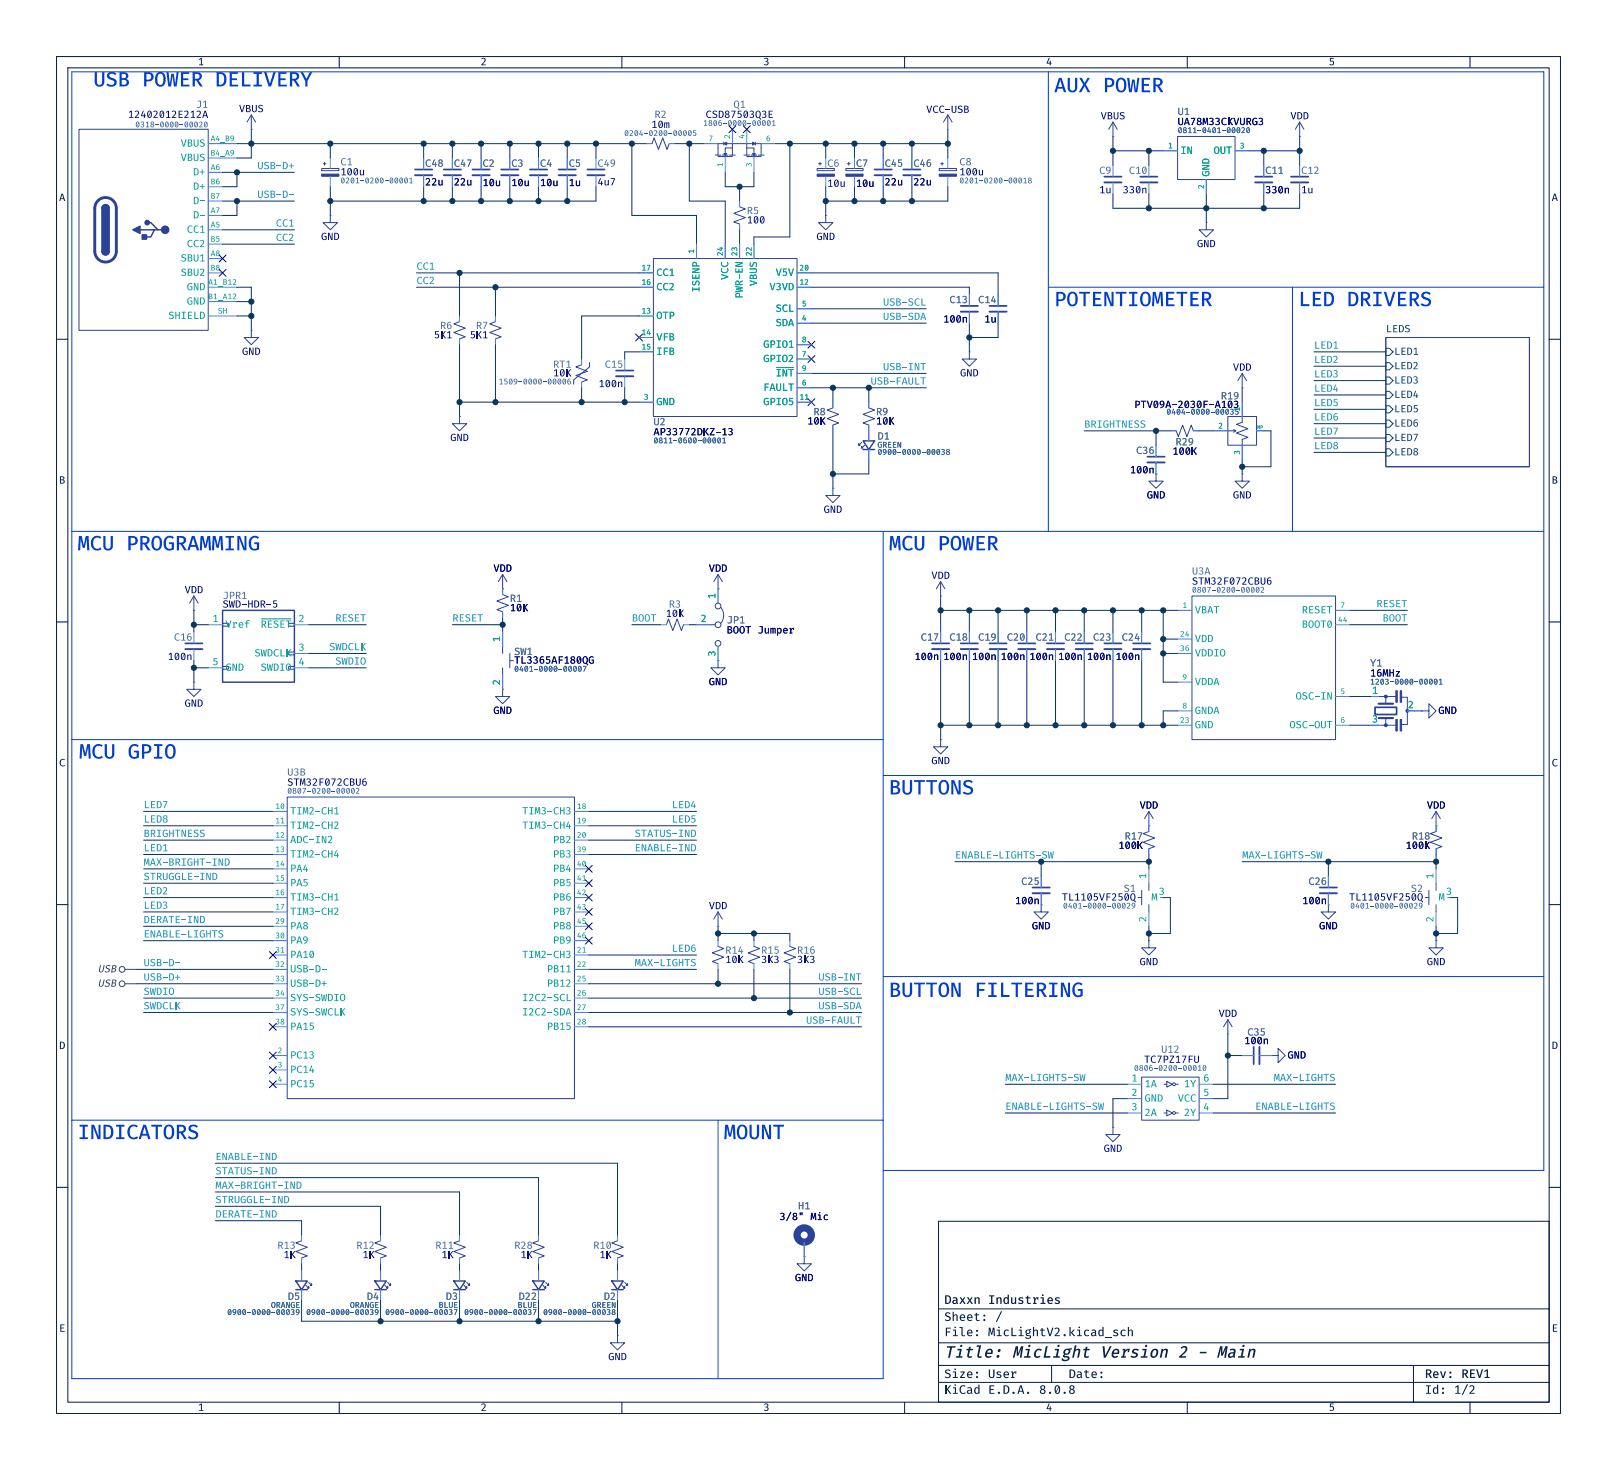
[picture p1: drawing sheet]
<svg xmlns="http://www.w3.org/2000/svg" width="286mm" height="260mm" viewBox="0 0 286 260" stroke-linecap="round" stroke-linejoin="round" font-family="sans-serif">
<defs><g id="words">
<g font-size="3.5" fill="#013dd5">
<text x="16.5" y="16.4">USB POWERDELIVERY</text>
<text x="186.4" y="17.4">AUX POWER</text>
<text x="186.4" y="55.3">POTENTIOMETER</text>
<text x="229.6" y="55.3">LED DRIVERS</text>
<text x="13.7" y="98.5">MCU PROGRAMMING</text>
<text x="157.2" y="98.5">MCU POWER</text>
<text x="14" y="135.3">MCU GPIO</text>
<text x="157.2" y="141.7">BUTTONS</text>
<text x="157.2" y="177.5">BUTTONFILTERING</text>
<text x="13.7" y="202.6">INDICATORS</text>
<text x="128" y="202.6">MOUNT</text>
</g>
<g font-size="2.8" fill="#051a3f">
<text x="179" y="241">MicLight</text>
<text x="194.5" y="241">Version</text>
<text x="215.2" y="241">Main</text>
</g>
<g font-size="2.1" fill="#051a3f">
<text x="167" y="231.3">Daxxn</text>
<text x="174.7" y="231.3">Industries</text>
<text x="167" y="234.3">Sheet:</text>
<text x="174.7" y="237">MicLightV2.kicad_sch</text>
<text x="176" y="234.3">/</text>
<text x="167" y="244.4">Size:</text>
<text x="174.7" y="244.4">User</text>
<text x="189" y="244.4">Date:</text>
<text x="252" y="244.4">Rev:</text>
<text x="258.5" y="244.4">REV1</text>
<text x="167" y="247.2">KiCad</text>
<text x="174.7" y="247.2">E.D.A.</text>
</g>
<g font-size="1.8" fill="#051a3f">
<text x="35" y="12.1">1</text>
<text x="10.4" y="36.1">A</text>
<text x="274.4" y="36.1">A</text>
<text x="10.4" y="86.1">B</text>
<text x="274.4" y="86.1">B</text>
<text x="10.4" y="136.1">C</text>
<text x="274.4" y="136.1">C</text>
<text x="10.4" y="186.1">D</text>
<text x="274.4" y="186.1">D</text>
<text x="10.4" y="236.1">E</text>
<text x="274.4" y="236.1">E</text>
<text x="35" y="250.1">1</text>
</g>
<g font-size="1.8" fill="#000080">
<text x="22.6" y="21.4">12402012E212A</text>
<text x="42.3" y="20.4">VBUS</text>
<text x="124.8" y="21.4">CSD87503Q3E</text>
<text x="163.8" y="20.5">VCC-USB</text>
<text x="194.7" y="21.7">VBUS</text>
<text x="208.3" y="22.7">UA78M33CKVURG3</text>
<text x="228.2" y="21.7">VDD</text>
<text x="75.2" y="33.4">22u</text>
<text x="80.3" y="33.4">22u</text>
<text x="85.3" y="33.5">10u</text>
<text x="90.4" y="33.5">10u</text>
<text x="95.5" y="33.5">10u</text>
<text x="100.6" y="33.5">1u</text>
<text x="105.7" y="33.4">4u7</text>
<text x="146.3" y="33.6">10u</text>
<text x="151.4" y="33.6">10u</text>
<text x="156.5" y="33.4">22u</text>
<text x="161.5" y="33.4">22u</text>
<text x="194.4" y="34.8">1u</text>
<text x="230.1" y="34.8">1u</text>
<text x="56.8" y="43">GND</text>
<text x="144.4" y="43">GND</text>
<text x="211.7" y="44.3">GND</text>
<text x="166.8" y="57.6">100n</text>
<text x="174.1" y="57.6">1u</text>
<text x="42.8" y="63.3">GND</text>
<text x="76.7" y="60.4">5K1</text>
<text x="83.1" y="60.4">5K1</text>
<text x="97.8" y="67.1">10K</text>
<text x="169.8" y="67.1">GND</text>
<text x="218.1" y="66.1">VDD</text>
<text x="115.6" y="77.6">AP33772DKZ-13</text>
<text x="142.8" y="75.7">10K</text>
<text x="154.9" y="75.7">10K</text>
<text x="79.6" y="78.6">GND</text>
<text x="207.4" y="81">100K</text>
<text x="199.8" y="84.3">100n</text>
<text x="202.8" y="88.7">GND</text>
<text x="218.1" y="88.7">GND</text>
<text x="145.7" y="91.3">GND</text>
<text x="87.3" y="101.7">VDD</text>
<text x="125.4" y="101.7">VDD</text>
<text x="32.7" y="105.5">VDD</text>
<text x="39.4" y="106.5">JPR1</text>
<text x="164.7" y="103">VDD</text>
<text x="210.8" y="104">STM32F072CBU6</text>
<text x="39.4" y="108">SWD-HDR-5</text>
<text x="90.2" y="108.7">10K</text>
<text x="117.7" y="109.7">10K</text>
<text x="128.5" y="112.6">BOOT Jumper</text>
<text x="90.9" y="117.9">TL3365AF180QG</text>
<text x="161.7" y="117.3">100n</text>
<text x="166.8" y="117.3">100n</text>
<text x="171.9" y="117.3">100n</text>
<text x="177" y="117.3">100n</text>
<text x="182.1" y="117.3">100n</text>
<text x="187.1" y="117.3">100n</text>
<text x="192.2" y="117.3">100n</text>
<text x="197.3" y="117.3">100n</text>
<text x="32.7" y="125.6">GND</text>
<text x="125.4" y="121.8">GND</text>
<text x="87.3" y="126.8">GND</text>
<text x="254.4" y="126.8">GND</text>
<text x="164.7" y="135.7">GND</text>
<text x="50.8" y="139.5">STM32F072CBU6</text>
<text x="201.6" y="143.6">VDD</text>
<text x="252.4" y="143.6">VDD</text>
<text x="197.8" y="150.7">100K</text>
<text x="248.6" y="150.7">100K</text>
<text x="125.4" y="161.4">VDD</text>
<text x="179.5" y="160.5">100n</text>
<text x="187.8" y="159.9">TL1105VF250Q</text>
<text x="230.3" y="160.5">100n</text>
<text x="238.6" y="159.9">TL1105VF250Q</text>
<text x="182.5" y="164.9">GND</text>
<text x="233.3" y="164.9">GND</text>
<text x="128.3" y="170.9">10K</text>
<text x="134.6" y="170.9">3K3</text>
<text x="141" y="170.9">3K3</text>
<text x="201.6" y="171.3">GND</text>
<text x="252.4" y="171.3">GND</text>
<text x="215.5" y="180.4">VDD</text>
<text x="220.1" y="185.3">100n</text>
<text x="202.3" y="188.6">TC7PZ17FU</text>
<text x="227.7" y="187.8">GND</text>
<text x="195.2" y="204.3">GND</text>
<text x="141.1" y="214.5">H1</text>
<text x="137.9" y="216.4">3/8&quot;</text>
<text x="143.3" y="216.4">Mic</text>
<text x="50.1" y="223.1">1K</text>
<text x="64.1" y="223.1">1K</text>
<text x="78.1" y="223.1">1K</text>
<text x="92" y="223.1">1K</text>
<text x="106" y="223.1">1K</text>
<text x="140.6" y="227.2">GND</text>
<text x="107.6" y="241.1">GND</text>
</g>
<g font-size="1.8" fill="#45818e">
<text x="34.6" y="19.6">J1</text>
<text x="115.7" y="21.4">R2</text>
<text x="129.7" y="19.6">Q1</text>
<text x="208.3" y="20.9">U1</text>
<text x="60.2" y="29.8">C1</text>
<text x="169.7" y="29.8">C8</text>
<text x="75.2" y="30.1">C48</text>
<text x="80.3" y="30.1">C47</text>
<text x="85.3" y="30.1">C2</text>
<text x="90.4" y="30.1">C3</text>
<text x="95.5" y="30.1">C4</text>
<text x="100.6" y="30.1">C5</text>
<text x="105.7" y="30.1">C49</text>
<text x="146.3" y="30.1">C6</text>
<text x="151.4" y="30.1">C7</text>
<text x="156.5" y="30.1">C45</text>
<text x="161.5" y="30.1">C46</text>
<text x="194.4" y="31.3">C9</text>
<text x="199.7" y="31.3">C10</text>
<text x="223.8" y="31.3">C11</text>
<text x="230.1" y="31.3">C12</text>
<text x="132.1" y="38.4">R5</text>
<text x="77.8" y="58.8">R6</text>
<text x="84.2" y="58.8">R7</text>
<text x="167.9" y="54.2">C13</text>
<text x="173" y="54.2">C14</text>
<text x="97.8" y="65.6">RT1</text>
<text x="107" y="65.6">C15</text>
<text x="215.9" y="71.2">R19</text>
<text x="115.6" y="75.8">U2</text>
<text x="143.9" y="74">R8</text>
<text x="154.9" y="74">R9</text>
<text x="155.2" y="78.3">D1</text>
<text x="200.9" y="80.9">C36</text>
<text x="207.9" y="79.3">R29</text>
<text x="90.2" y="107">R1</text>
<text x="210.8" y="102.2">U3A</text>
<text x="30.8" y="113.9">C16</text>
<text x="118.3" y="108">R3</text>
<text x="128.5" y="110.8">JP1</text>
<text x="162.8" y="113.9">C17</text>
<text x="167.9" y="113.9">C18</text>
<text x="173" y="113.9">C19</text>
<text x="178.1" y="113.9">C20</text>
<text x="183.2" y="113.9">C21</text>
<text x="188.2" y="113.9">C22</text>
<text x="193.3" y="113.9">C23</text>
<text x="198.4" y="113.9">C24</text>
<text x="90.9" y="116.4">SW1</text>
<text x="242.3" y="118.5">Y1</text>
<text x="50.8" y="137.8">U3B</text>
<text x="198.9" y="149.1">R17</text>
<text x="249.7" y="149.1">R18</text>
<text x="180.6" y="157.1">C25</text>
<text x="198.7" y="158.3">S1</text>
<text x="231.4" y="157.1">C26</text>
<text x="249.5" y="158.3">S2</text>
<text x="128.3" y="169.3">R14</text>
<text x="134.6" y="169.3">R15</text>
<text x="141" y="169.3">R16</text>
<text x="220.6" y="183.7">C35</text>
<text x="205.4" y="186.8">U12</text>
<text x="49" y="221.5">R13</text>
<text x="63" y="221.5">R12</text>
<text x="77" y="221.5">R11</text>
<text x="91" y="221.5">R28</text>
<text x="104.9" y="221.5">R10</text>
<text x="50.9" y="230.5">D5</text>
<text x="64.9" y="230.5">D4</text>
<text x="78.8" y="230.5">D3</text>
<text x="91.7" y="230.5">D22</text>
<text x="106.8" y="230.5">D2</text>
</g>
<g font-size="1.8" fill="#216491">
<text x="115.2" y="23.2">10m</text>
<text x="60.2" y="31.6">100u</text>
<text x="169.7" y="31.6">100u</text>
<text x="200.6" y="72.7">PTV09A-2030F-A103</text>
<text x="242.3" y="120.2">16MHz</text>
</g>
<g font-size="1.8" fill="#009e90">
<text x="31.9" y="26.5">VBUS</text>
<text x="31.9" y="29">VBUS</text>
<text x="208.8" y="27.8">IN</text>
<text x="214.7" y="27.8">OUT</text>
<text x="34.1" y="31.6">D+</text>
<text x="34.1" y="34.1">D+</text>
<text x="214.5" y="31.2" transform="rotate(-90 214.5 31.2)">GND</text>
<text x="33" y="41.7">CC1</text>
<text x="34.1" y="39.2">D-</text>
<text x="34.1" y="36.7">D-</text>
<text x="31.9" y="46.8">SBU1</text>
<text x="33" y="44.3">CC2</text>
<text x="31.9" y="49.4">SBU2</text>
<text x="33" y="51.9">GND</text>
<text x="116.1" y="51.9">CC2</text>
<text x="116.1" y="49.4">CC1</text>
<text x="124.3" y="51.7" transform="rotate(-90 124.3 51.7)">ISENP</text>
<text x="129.4" y="49.5" transform="rotate(-90 129.4 49.5)">VCC</text>
<text x="131.9" y="52.8" transform="rotate(-90 131.9 52.8)">PWR-EN</text>
<text x="134.5" y="50.6" transform="rotate(-90 134.5 50.6)">VBUS</text>
<text x="136.1" y="51.9">V3VD</text>
<text x="137.2" y="49.4">V5V</text>
<text x="29.8" y="57">SHIELD</text>
<text x="33" y="54.4">GND</text>
<text x="116.1" y="57">OTP</text>
<text x="137.2" y="58.3">SDA</text>
<text x="137.2" y="55.7">SCL</text>
<text x="116.1" y="60.8">VFB</text>
<text x="116.1" y="63.3">IFB</text>
<text x="135" y="64.6">GPIO2</text>
<text x="135" y="62.1">GPIO1</text>
<text x="135" y="69.7">FAULT</text>
<text x="137.2" y="67.1">~{INT}</text>
<text x="116.1" y="72.2">GND</text>
<text x="135" y="72.2">GPIO5</text>
<text x="126.7" y="106" transform="rotate(-90 126.7 106)">1</text>
<text x="37.6" y="110.2">1</text>
<text x="39.9" y="111.6">Vref</text>
<text x="46.1" y="111.6">~{RESET}</text>
<text x="52.8" y="110.2">2</text>
<text x="88.6" y="113.6" transform="rotate(-90 88.6 113.6)">1</text>
<text x="123.9" y="110.2">2</text>
<text x="211.3" y="109.1">VBAT</text>
<text x="230.2" y="111.6">BOOT0</text>
<text x="230.2" y="109.1">RESET</text>
<text x="37.6" y="117.9">5</text>
<text x="39.9" y="119.2">GND</text>
<text x="45" y="116.7">SWDCLK</text>
<text x="46.1" y="119.2">SWDIO</text>
<text x="52.8" y="115.3">3</text>
<text x="52.8" y="117.9">4</text>
<text x="126.7" y="116.1" transform="rotate(-90 126.7 116.1)">3</text>
<text x="211.3" y="114.1">VDD</text>
<text x="211.3" y="116.7">VDDIO</text>
<text x="88.6" y="121.2" transform="rotate(-90 88.6 121.2)">2</text>
<text x="211.3" y="121.8">VDDA</text>
<text x="229.2" y="124.3">OSC-IN</text>
<text x="242.7" y="122.9">1</text>
<text x="249" y="125.5">2</text>
<text x="211.3" y="129.4">GND</text>
<text x="211.3" y="126.8">GNDA</text>
<text x="228.1" y="129.4">OSC-OUT</text>
<text x="242.7" y="128">3</text>
<text x="51.3" y="144.6">TIM2-CH1</text>
<text x="51.3" y="147.2">TIM2-CH2</text>
<text x="51.3" y="149.7">ADC-IN2</text>
<text x="92.3" y="144.6">TIM3-CH3</text>
<text x="92.3" y="147.2">TIM3-CH4</text>
<text x="97.8" y="149.7">PB2</text>
<text x="51.3" y="152.2">TIM2-CH4</text>
<text x="51.3" y="154.8">PA4</text>
<text x="97.8" y="152.2">PB3</text>
<text x="97.8" y="154.8">PB4</text>
<text x="202.9" y="155.5" transform="rotate(-90 202.9 155.5)">1</text>
<text x="253.7" y="155.5" transform="rotate(-90 253.7 155.5)">1</text>
<text x="51.3" y="157.3">PA5</text>
<text x="51.3" y="159.9">TIM3-CH1</text>
<text x="97.8" y="157.3">PB5</text>
<text x="97.8" y="159.9">PB6</text>
<text x="203.6" y="159.9">M</text>
<text x="204.9" y="158.5">3</text>
<text x="254.4" y="159.9">M</text>
<text x="255.7" y="158.5">3</text>
<text x="51.3" y="162.4">TIM3-CH2</text>
<text x="51.3" y="164.9">PA8</text>
<text x="51.3" y="167.5">PA9</text>
<text x="97.8" y="162.4">PB7</text>
<text x="97.8" y="164.9">PB8</text>
<text x="97.8" y="167.5">PB9</text>
<text x="202.9" y="163.1" transform="rotate(-90 202.9 163.1)">2</text>
<text x="253.7" y="163.1" transform="rotate(-90 253.7 163.1)">2</text>
<text x="51.3" y="170">PA10</text>
<text x="51.3" y="172.6">USB-D-</text>
<text x="92.3" y="170">TIM2-CH3</text>
<text x="96.7" y="172.6">PB11</text>
<text x="51.3" y="175.1">USB-D+</text>
<text x="51.3" y="177.6">SYS-SWDIO</text>
<text x="92.3" y="177.6">I2C2-SCL</text>
<text x="96.7" y="175.1">PB12</text>
<text x="51.3" y="180.2">SYS-SWCLK</text>
<text x="51.3" y="182.7">PA15</text>
<text x="92.3" y="180.2">I2C2-SDA</text>
<text x="96.7" y="182.7">PB15</text>
<text x="51.3" y="187.8">PC13</text>
<text x="51.3" y="190.3">PC14</text>
<text x="200.1" y="191.5">1</text>
<text x="212.8" y="191.5">6</text>
<text x="51.3" y="192.9">PC15</text>
<text x="200.1" y="194.1">2</text>
<text x="200.1" y="196.6">3</text>
<text x="202.4" y="192.9">1A</text>
<text x="202.4" y="195.4">GND</text>
<text x="202.4" y="198">2A</text>
<text x="208.3" y="195.4">VCC</text>
<text x="209.4" y="198">2Y</text>
<text x="209.4" y="192.9">1Y</text>
<text x="212.8" y="196.6">4</text>
<text x="212.8" y="194.1">5</text>
</g>
<g font-size="1.8" fill="#1491c1">
<text x="45.5" y="35.2">USB-D-</text>
<text x="45.5" y="30.1">USB-D+</text>
<text x="48.8" y="40.3">CC1</text>
<text x="48.8" y="42.8">CC2</text>
<text x="73.7" y="47.9">CC1</text>
<text x="73.7" y="50.5">CC2</text>
<text x="156.2" y="54.3">USB-SCL</text>
<text x="156.2" y="56.8">USB-SDA</text>
<text x="156.2" y="65.7">USB-INT</text>
<text x="232.4" y="64.4">LED2</text>
<text x="232.4" y="61.9">LED1</text>
<text x="154" y="68.2">USB-FAULT</text>
<text x="232.4" y="67">LED3</text>
<text x="232.4" y="69.5">LED4</text>
<text x="191.8" y="75.9">BRIGHTNESS</text>
<text x="232.4" y="77.1">LED7</text>
<text x="232.4" y="72">LED5</text>
<text x="232.4" y="74.6">LED6</text>
<text x="232.4" y="79.7">LED8</text>
<text x="243.5" y="107.6">RESET</text>
<text x="59.3" y="110.1">RESET</text>
<text x="80" y="110.1">RESET</text>
<text x="111.8" y="110.1">BOOT</text>
<text x="244.5" y="110.1">BOOT</text>
<text x="58.2" y="115.2">SWDCLK</text>
<text x="59.3" y="117.8">SWDIO</text>
<text x="25.4" y="143.2">LED7</text>
<text x="118.8" y="143.2">LED4</text>
<text x="25.4" y="145.7">LED8</text>
<text x="25.4" y="148.2">BRIGHTNESS</text>
<text x="112.3" y="148.2">STATUS-IND</text>
<text x="118.8" y="145.7">LED5</text>
<text x="25.4" y="153.3">MAX-BRIGHT-IND</text>
<text x="25.4" y="155.9">STRUGGLE-IND</text>
<text x="25.4" y="150.8">LED1</text>
<text x="112.3" y="150.8">ENABLE-IND</text>
<text x="168.9" y="152.1">ENABLE-LIGHTS-SW</text>
<text x="219.7" y="152.1">MAX-LIGHTS-SW</text>
<text x="25.4" y="158.4">LED2</text>
<text x="25.4" y="160.9">LED3</text>
<text x="25.4" y="163.5">DERATE-IND</text>
<text x="25.4" y="166">ENABLE-LIGHTS</text>
<text x="25.4" y="171.1">USB-D-</text>
<text x="25.4" y="173.6">USB-D+</text>
<text x="112.3" y="171.1">MAX-LIGHTS</text>
<text x="118.8" y="168.6">LED6</text>
<text x="144.7" y="173.6">USB-INT</text>
<text x="25.4" y="178.7">SWDCLK</text>
<text x="25.4" y="176.2">SWDIO</text>
<text x="144.7" y="178.7">USB-SDA</text>
<text x="144.7" y="176.2">USB-SCL</text>
<text x="142.6" y="181.3">USB-FAULT</text>
<text x="177.8" y="191.4">MAX-LIGHTS-SW</text>
<text x="225.3" y="191.4">MAX-LIGHTS</text>
<text x="177.8" y="196.5">ENABLE-LIGHTS-SW</text>
<text x="222" y="196.5">ENABLE-LIGHTS</text>
<text x="38.1" y="205.4">ENABLE-IND</text>
<text x="38.1" y="207.9">STATUS-IND</text>
<text x="38.1" y="215.6">DERATE-IND</text>
<text x="38.1" y="213">STRUGGLE-IND</text>
<text x="38.1" y="210.5">MAX-BRIGHT-IND</text>
</g>
<g font-size="1.8" fill="#006464">
<text x="245.1" y="59">LEDS</text>
<text x="246.6" y="65.9">LED2</text>
<text x="246.6" y="63.3">LED1</text>
<text x="246.6" y="71">LED4</text>
<text x="246.6" y="68.4">LED3</text>
<text x="246.6" y="76">LED6</text>
<text x="246.6" y="73.5">LED5</text>
<text x="246.6" y="78.6">LED7</text>
<text x="246.6" y="81.1">LED8</text>
</g>
<g font-size="1.8" fill="#484848">
<text x="17.3" y="172.6">USB</text>
<text x="17.3" y="175.1">USB</text>
</g>
<g font-size="1.4" fill="#216491">
<text x="208.3" y="24">0811-0401-00020</text>
<text x="155.2" y="79.6">GREEN</text>
<text x="47.9" y="231.8">ORANGE</text>
<text x="61.9" y="231.8">ORANGE</text>
<text x="77.6" y="231.8">BLUE</text>
<text x="91.6" y="231.8">BLUE</text>
<text x="104.7" y="231.8">GREEN</text>
</g>
<g font-size="1.4" fill="#009e90">
<text x="37.2" y="25.2">A4_B9</text>
<text x="37.2" y="27.7">B4_A9</text>
<text x="125.3" y="25.2">7</text>
<text x="128" y="29.6" transform="rotate(-90 128 29.6)">1</text>
<text x="129.3" y="24.6" transform="rotate(-90 129.3 24.6)">2</text>
<text x="131.8" y="24.6" transform="rotate(-90 131.8 24.6)">4</text>
<text x="133.1" y="29.6" transform="rotate(-90 133.1 29.6)">3</text>
<text x="135.5" y="25.2">6</text>
<text x="206.6" y="26.4">1</text>
<text x="219.3" y="26.4">3</text>
<text x="37.2" y="30.2">A6</text>
<text x="37.2" y="32.8">B6</text>
<text x="37.2" y="35.3">B7</text>
<text x="213.1" y="33.5" transform="rotate(-90 213.1 33.5)">2</text>
<text x="37.2" y="40.4">A5</text>
<text x="37.2" y="37.9">A7</text>
<text x="37.2" y="45.5">A8</text>
<text x="37.2" y="42.9">B5</text>
<text x="122.9" y="44.9" transform="rotate(-90 122.9 44.9)">1</text>
<text x="128" y="45.3" transform="rotate(-90 128 45.3)">24</text>
<text x="130.6" y="45.3" transform="rotate(-90 130.6 45.3)">23</text>
<text x="133.1" y="45.3" transform="rotate(-90 133.1 45.3)">22</text>
<text x="36.8" y="50.6">A1_B12</text>
<text x="36.8" y="53.1">B1_A12</text>
<text x="37.2" y="48">B8</text>
<text x="113.4" y="50.6">16</text>
<text x="113.4" y="48">17</text>
<text x="141.4" y="50.6">12</text>
<text x="141.4" y="48">20</text>
<text x="38.5" y="55.6">SH</text>
<text x="113.4" y="55.6">13</text>
<text x="113.4" y="59.4">14</text>
<text x="141.8" y="56.9">4</text>
<text x="141.8" y="54.4">5</text>
<text x="113.4" y="62">15</text>
<text x="141.8" y="63.3">7</text>
<text x="141.8" y="60.7">8</text>
<text x="141.8" y="65.8">9</text>
<text x="113.9" y="70.9">3</text>
<text x="141.4" y="70.9">11</text>
<text x="141.8" y="68.3">6</text>
<text x="215.5" y="76">2</text>
<text x="219.5" y="72.8" transform="rotate(-90 219.5 72.8)">1</text>
<text x="219.5" y="80.4" transform="rotate(-90 219.5 80.4)">3</text>
<text x="209.1" y="107.7">1</text>
<text x="237.1" y="107.7">7</text>
<text x="208.7" y="112.8">24</text>
<text x="236.6" y="110.2">44</text>
<text x="208.7" y="115.3">36</text>
<text x="209.1" y="125.5">8</text>
<text x="209.1" y="120.4">9</text>
<text x="237.1" y="122.9">5</text>
<text x="208.7" y="128">23</text>
<text x="237.1" y="128">6</text>
<text x="48.7" y="143.3">10</text>
<text x="102" y="143.3">18</text>
<text x="48.7" y="145.8">11</text>
<text x="48.7" y="148.3">12</text>
<text x="102" y="145.8">19</text>
<text x="102" y="148.3">20</text>
<text x="48.7" y="150.9">13</text>
<text x="48.7" y="153.4">14</text>
<text x="48.7" y="156">15</text>
<text x="102" y="150.9">39</text>
<text x="102" y="153.4">40</text>
<text x="102" y="156">41</text>
<text x="48.7" y="158.5">16</text>
<text x="48.7" y="161">17</text>
<text x="102" y="158.5">42</text>
<text x="102" y="161">43</text>
<text x="48.7" y="163.6">29</text>
<text x="48.7" y="166.1">30</text>
<text x="102" y="163.6">45</text>
<text x="102" y="166.1">46</text>
<text x="48.7" y="168.7">31</text>
<text x="48.7" y="171.2">32</text>
<text x="48.7" y="173.7">33</text>
<text x="102" y="168.7">21</text>
<text x="102" y="171.2">22</text>
<text x="102" y="173.7">25</text>
<text x="48.7" y="176.3">34</text>
<text x="48.7" y="178.8">37</text>
<text x="102" y="176.3">26</text>
<text x="102" y="178.8">27</text>
<text x="48.7" y="181.4">38</text>
<text x="102" y="181.4">28</text>
<text x="49.1" y="186.4">2</text>
<text x="49.1" y="189">3</text>
<text x="49.1" y="191.5">4</text>
</g>
<text font-size=".8" fill="#009e90" x="222.4" y="76">MP</text>
</g></defs>
<path d="M10 10h266v240h-266zM12 12h262v236h-262zM60 10v2M110 10v2M160 10v2M210 10v2M260 10v2M166 216h108v32h-108z" fill="none" stroke="#051a3f" stroke-width=".18"/>
<g fill="#051a3f">
<path d="M85.1 10.4a.45 .45 0 0 1 .8 0 .45 .45 0 0 1-.3 .7l-.3 .3h.6v.1h-.8l.2-.3a.49 .49 0 0 0 .2-.8l-.3 .1z"/>
<path d="M135.1 10.4a.38 .38 0 0 1 .6-.2 .38 .38 0 0 1 0 .7 .42 .42 0 0 1 .1 .6 .42 .42 0 0 1-.7-.1l.1-.1a.27 .27 0 0 0 .3 .2 .27 .27 0 0 0 .2-.4 .27 .27 0 0 0-.3-.2v-.1a.25 .25 0 0 0 .3-.2 .25 .25 0 0 0-.2-.3 .25 .25 0 0 0-.3 .2z"/>
<path d="M185.5 10.2l.2 .1-.4 .8h.4v-.4h.1v.4h.2v.1h-.2v.3h-.1v-.3h-.6z"/>
<path d="M235.2 10.2h.7v.2h-.5v.4a.44 .44 0 0 1 .5 .2 .44 .44 0 0 1-.2 .6 .44 .44 0 0 1-.6-.2l.1-.1a.29 .29 0 0 0 .4 .1 .29 .29 0 0 0 .1-.4 .29 .29 0 0 0-.3-.1h-.2z"/>
</g>
<path d="M60 248v2M110 248v2M160 248v2M210 248v2M260 248v2" fill="none" stroke="#051a3f" stroke-width=".18"/>
<g fill="#051a3f">
<path d="M85.1 248.4a.45 .45 0 0 1 .8 0 .45 .45 0 0 1-.3 .7l-.3 .3h.6v.1h-.8l.2-.3a.49 .49 0 0 0 .2-.8l-.3 .1z"/>
<path d="M135.1 248.4a.38 .38 0 0 1 .6-.2 .38 .38 0 0 1 0 .7 .42 .42 0 0 1 .1 .6 .42 .42 0 0 1-.7-.1l.1-.1a.27 .27 0 0 0 .3 .2 .27 .27 0 0 0 .2-.4 .27 .27 0 0 0-.3-.2v-.1a.25 .25 0 0 0 .3-.2 .25 .25 0 0 0-.2-.3 .25 .25 0 0 0-.3 .2z"/>
<path d="M185.5 248.2l.2 .1-.4 .8h.4v-.4h.1v.4h.2v.1h-.2v.3h-.1v-.3h-.6z"/>
<path d="M235.2 248.2h.7v.2h-.5v.4a.44 .44 0 0 1 .5 .2 .44 .44 0 0 1-.2 .6 .44 .44 0 0 1-.6-.2l.1-.1a.29 .29 0 0 0 .4 .1 .29 .29 0 0 0 .1-.4 .29 .29 0 0 0-.3-.1h-.2z"/>
</g>
<path d="M10 60h2M274 60h2M10 110h2M274 110h2M10 160h2M274 160h2M10 210h2M274 210h2" fill="none" stroke="#051a3f" stroke-width=".18"/>
<g fill="#051a3f">
<circle cx="194.8" cy="242.8" r=".19"/>
<circle cx="194.8" cy="243.6" r=".19"/>
</g>
<path d="M166 244.5h108" fill="none" stroke="#051a3f" stroke-width=".18"/>
<g fill="#051a3f">
<path d="M172.5 245.5l.2-.1 .3 .1v-.6h.3v1.6h-.2v-.1a.44 .44 0 0 1-.6 .1 .44 .44 0 0 1-.2-.5h.2v.1a.26 .26 0 0 0 .2 .3 .26 .26 0 0 0 .3-.2v-.5l-.1-.2-.3 .1-.1 .4h-.2z"/>
<path d="M184.1 245.2a.41 .41 0 0 1 .6-.1 .41 .41 0 0 1-.1 .6 .47 .47 0 0 1 0 .9 .47 .47 0 0 1-.7-.5h.2a.3 .3 0 0 0 .5 .3 .3 .3 0 0 0 0-.5 .3 .3 0 0 0-.5 .2h-.2l.3-.4-.2-.3h.2a.25 .25 0 0 0 .4 .2 .25 .25 0 0 0 0-.4 .25 .25 0 0 0-.4 .2h-.2z"/>
<path d="M186.7 245.1a.56 .56 0 0 1 .7 .1 .56 .56 0 0 1 .1 .7 .5 .5 0 0 1-.2 .6 .5 .5 0 0 1-.7-.2h.2a.4 .4 0 0 0 .5-.1 .4 .4 0 0 0 0-.5v-.3l-.5 .9a.39 .39 0 0 1-.3-.5h.2l.1 .4 .4-.9a.35 .35 0 0 0-.4 0 .35 .35 0 0 0-.1 .5h-.2z"/>
<path d="M189.2 245.2a.41 .41 0 0 1 .7-.1 .41 .41 0 0 1-.1 .6 .47 .47 0 0 1 0 .9 .47 .47 0 0 1-.7-.5h.2a.3 .3 0 0 0 .4 .3 .3 .3 0 0 0 .1-.5 .3 .3 0 0 0-.5 .2h-.2l.3-.4-.3-.3h.2a.25 .25 0 0 0 .4 .2 .25 .25 0 0 0 0-.4 .25 .25 0 0 0-.4 .2h-.2z"/>
<circle cx="181.8" cy="246.4" r=".2"/>
<circle cx="185.7" cy="246.4" r=".2"/>
<circle cx="188.3" cy="246.4" r=".2"/>
</g>
<path d="M166 241.5h108" fill="none" stroke="#051a3f" stroke-width=".18"/>
<g fill="#051a3f">
<path d="M252.2 245h.9v.2h-.3v1.2h.3v.1h-.9v-.1h.3v-1.2h-.3z"/>
<path d="M253.6 245.5l.3-.1 .3 .1v-.6h.2v1.6h-.2v-.1a.44 .44 0 0 1-.6 .1 .44 .44 0 0 1-.2-.5h.2l.1 .1a.26 .26 0 0 0 .2 .3 .26 .26 0 0 0 .3-.2v-.5l-.2-.2-.3 .1-.1 .4h-.2z"/>
<path d="M257.4 245.3l.6-.3v1.4h.3v.1h-.9v-.1h.4v-1.1l-.4 .2z"/>
<path d="M259.5 244.8l.1 .1-.9 1.9-.1-.1z"/>
<path d="M259.9 245.2a.52 .52 0 0 1 .8 0 .52 .52 0 0 1-.2 .8l-.4 .4h.7v.1h-.9l.2-.3a.75 .75 0 0 0 .3-1l-.4 .1z"/>
<circle cx="168.9" cy="242.2" r=".14"/>
<circle cx="172.8" cy="242.8" r=".19"/>
<circle cx="172.8" cy="243.6" r=".19"/>
<circle cx="255.2" cy="245.6" r=".19"/>
<circle cx="255.2" cy="246.4" r=".19"/>
</g>
<path d="M166 237.5h108" fill="none" stroke="#051a3f" stroke-width=".18"/>
<g fill="#051a3f">
<path d="M167.5 238.1h1.5v.3h-.6l-.4 1.7h-.3l.4-1.7h-.6z"/>
<path d="M169.4 238.6h.7l-.3 1.3h.5l-.1 .2h-1.2l.1-.2h.4l.3-1.1h-.5z"/>
<path d="M171 238.6h.3l.1-.4h.3l-.1 .4h.5l-.1 .2h-.4l-.2 .9a.3 .3 0 0 0 .2 .2 .3 .3 0 0 0 .3-.1l.1 .2-.4 .2a.41 .41 0 0 1-.4-.1 .41 .41 0 0 1-.1-.4l.2-.9h-.4z"/>
<path d="M172.8 237.9h.7l-.3 1.9 .4 .1v.2l-.2 .1a.38 .38 0 0 1-.4-.1 .38 .38 0 0 1-.1-.4l.3-1.5h-.5z"/>
<path d="M174.6 238.8a.6 .6 0 0 1 .8-.2 .6 .6 0 0 1 .1 .9h-1a.41 .41 0 0 0 .3 .4 .41 .41 0 0 0 .5-.1l.1 .2a.66 .66 0 0 1-.9 .1 .66 .66 0 0 1-.2-.9h1a.36 .36 0 0 0-.4-.4 .36 .36 0 0 0-.3 .4h-.3z"/>
<path d="M190.1 238l.3-.1-.2 .9 .2-.2a.38 .38 0 0 1 .5 0 .38 .38 0 0 1 .2 .4l-.3 1.1h-.3l.3-1.1a.3 .3 0 0 0-.3-.2 .3 .3 0 0 0-.3 .2l-.3 1.1h-.3z"/>
<path d="M191.6 238.6h.4v-.4h.4l-.1 .4h.5l-.1 .2h-.5l-.2 .9a.3 .3 0 0 0 .2 .2 .3 .3 0 0 0 .3-.1l.1 .2-.3 .2a.41 .41 0 0 1-.4-.1 .41 .41 0 0 1-.2-.4l.2-.9h-.3z"/>
<path d="M205.5 238.6h.2v.2l.2-.2a.38 .38 0 0 1 .5 0 .38 .38 0 0 1 .2 .4l-.3 1.1h-.3l.2-.9a.28 .28 0 0 0-.1-.4 .28 .28 0 0 0-.4 .2l-.3 1.1h-.3z"/>
<path d="M208.8 238.4a.6 .6 0 0 1 .9-.3 .6 .6 0 0 1 .2 .8l-1 1h.9l-.1 .2h-1.2l.1-.2 .3-.3a1.49 1.49 0 0 0 .8-1.2l-.4-.1-.3 .3z"/>
<path d="M212.2 239.1h1.2v.3h-1.2z"/>
<path d="M167.3 234.8h.9v.2h-.7v.5h.6v.2h-.6v.6h-.2z"/>
<path d="M168.5 235.2h.6v1h.3v.1h-.9v-.1h.4v-.9h-.4z"/>
<path d="M169.7 234.7h.6v1.4h.3l.1 .2h-.4l-.2-.1-.1-1.3h-.3z"/>
<path d="M171.2 235.3a.5 .5 0 0 1 .6-.1 .5 .5 0 0 1 .2 .6h-.8l.2 .3h.5l.1 .1a.56 .56 0 0 1-.7 .1 .56 .56 0 0 1-.3-.6h.8a.29 .29 0 0 0-.3-.4 .29 .29 0 0 0-.3 .4h-.2z"/>
<path d="M182.7 234.7h.2v.6l.3-.1 .3 .1 .1 1h-.2v-.8a.24 .24 0 0 0-.3-.2 .24 .24 0 0 0-.2 .2v.8h-.2z"/>
<path d="M189.2 234.7h.2v1.6h-.2z"/>
<path d="M194.4 235.3l.3-.1 .3 .1v-.6h.2v1.6h-.2v-.1a.44 .44 0 0 1-.6 .1 .44 .44 0 0 1-.2-.5h.3v.1a.26 .26 0 0 0 .2 .3 .26 .26 0 0 0 .3-.2v-.5l-.2-.2-.3 .1v.4h-.3z"/>
<path d="M195.5 236.6h1.1v.1h-1.1z"/>
<path d="M197 235.3l.4-.1 .4 .1-.1 .1-.4-.1a.15 .15 0 0 0-.2 .2 .15 .15 0 0 0 .2 .1 .4 .4 0 0 1 .5 .5 .4 .4 0 0 1-.7 .2l-.3-.1 .2-.1 .1 .1a.25 .25 0 0 0 .3 0 .25 .25 0 0 0 .1-.3 .25 .25 0 0 0-.3-.1l-.3-.2z"/>
<path d="M198.3 235.3l.5-.1 .3 .1-.1 .1a.39 .39 0 0 0-.6 .4 .39 .39 0 0 0 .6 .3l.1 .1a.6 .6 0 0 1-.8-.1 .6 .6 0 0 1 0-.8z"/>
<path d="M199.5 234.7h.2v.6l.3-.1 .3 .1 .1 1h-.2v-.8a.24 .24 0 0 0-.3-.2 .24 .24 0 0 0-.2 .2v.8h-.2z"/>
<circle cx="170" cy="238.1" r=".21"/>
<circle cx="176.7" cy="238.9" r=".25"/>
<circle cx="176.5" cy="239.9" r=".25"/>
<circle cx="182" cy="238.1" r=".21"/>
<circle cx="187.2" cy="238.1" r=".21"/>
<circle cx="202.7" cy="238.1" r=".21"/>
<circle cx="219.9" cy="238.1" r=".21"/>
<circle cx="172.8" cy="235.4" r=".19"/>
<circle cx="172.8" cy="236.2" r=".19"/>
<circle cx="180.6" cy="234.8" r=".14"/>
<circle cx="190.9" cy="234.8" r=".14"/>
</g>
<path d="M166 231.5h108" fill="none" stroke="#051a3f" stroke-width=".18"/>
<g fill="#051a3f">
<path d="M168.5 232h.2v.6l.3-.1 .3 .1 .1 1h-.2v-.8a.24 .24 0 0 0-.3-.2 .24 .24 0 0 0-.2 .2v.8h-.2z"/>
<path d="M177.1 231.9l.1 .1-.9 1.9-.2-.1z"/>
<path d="M178.2 229h.2v1.6h-.2v-.1a.45 .45 0 0 1-.5 .1 .45 .45 0 0 1-.2-.6h.2v.2a.25 .25 0 0 0 .2 .3 .25 .25 0 0 0 .3-.2v-.5a.29 .29 0 0 0-.4-.1 .29 .29 0 0 0-.1 .3h-.2a.47 .47 0 0 1 .2-.5 .47 .47 0 0 1 .5 0z"/>
<path d="M185.4 229.5a.52 .52 0 0 1 .7 0 .52 .52 0 0 1 .1 .6h-.7l.1 .3h.5l.1 .1a.57 .57 0 0 1-.7 .1 .57 .57 0 0 1-.3-.7h.8a.27 .27 0 0 0-.3-.3 .27 .27 0 0 0-.2 .3h-.3z"/>
<path d="M186.7 229.6l.3-.2 .5 .2-.1 .1-.5-.1a.31 .31 0 0 0 .4 .4 .45 .45 0 0 1-.1 .7 .45 .45 0 0 1-.6-.2v-.2l.2 .1a.24 .24 0 0 0 .3 .1 .24 .24 0 0 0 .1-.3 .24 .24 0 0 0-.3-.1l-.3-.2z"/>
<circle cx="174.1" cy="232.7" r=".19"/>
<circle cx="174.1" cy="233.5" r=".19"/>
<circle cx="184.4" cy="229.1" r=".15"/>
</g>
<path d="M186 241.5v3M250 241.5v6.5" fill="none" stroke="#051a3f" stroke-width=".18"/>
<path d="M115.3 25.4l.4-1 .8 2 .7-2 .8 2 .4-1M245.1 59.7h25.4v22.9h-25.4z" fill="none" stroke="#2a4297" stroke-width=".18"/>
<path d="M245.1 69.2h.6l.7 .7-.7 .6h-.6zM245.1 64.1h.6l.7 .7-.7 .6h-.6zM245.1 74.3h.6l.7 .6-.7 .7h-.6zM245.1 61.6h.6l.7 .6-.7 .7h-.6zM245.1 71.8h.6l.7 .6-.7 .6h-.6zM245.1 66.7h.6l.7 .6-.7 .7h-.6zM245.1 76.8h.6l.7 .7-.7 .6h-.6zM245.1 79.4h.6l.7 .6-.7 .7h-.6z" fill="none" stroke="#006464" stroke-width=".18"/>
<path d="M114.3 25.4h1M118.4 25.4h1" fill="none" stroke="#4a86e8" stroke-width=".18"/>
<path d="M116.6 21.5a.52 .52 0 0 1 .6 .1 .52 .52 0 0 1 0 .6 .39 .39 0 0 1-.2 .4 .39 .39 0 0 1-.5-.2h.2a.4 .4 0 0 0 .4-.1 .4 .4 0 0 0 0-.5v-.1l-.4 .7h-.2l-.1-.4h.2v.3l.4-.7-.3-.1-.1 .5h-.2z" fill="#000080"/>
<g fill="#216491">
<path d="M110.6 23.1a.47 .47 0 0 1 .6 .2 .47 .47 0 0 1-.1 .6l-.3 .2-.2-.2h.1a.36 .36 0 0 0 .3-.2 .36 .36 0 0 0 0-.4l-.3 .6h-.1l-.1-.4h.1v.3l.3-.6h-.2l-.1 .3h-.1z"/>
<path d="M111.4 23.1a.36 .36 0 0 1 .5 .1 .36 .36 0 0 1-.2 .5l-.2 .2h.5l-.1 .1h-.6l.2-.3a.29 .29 0 0 0 .3-.3 .29 .29 0 0 0-.3-.2l-.1 .1z"/>
<path d="M112.3 23.1a.47 .47 0 0 1 .6 .2 .47 .47 0 0 1-.1 .6l-.3 .2-.2-.2h.1a.36 .36 0 0 0 .3-.2 .36 .36 0 0 0 0-.4l-.3 .6h-.1l-.1-.4h.1l.1 .3 .3-.6h-.3l-.1 .3h-.1z"/>
<path d="M113.4 23l.1 .1-.3 .6h.3v-.3h.1v.3h.1l-.1 .3h-.1v-.2h-.4z"/>
<path d="M114 23.5h.5v.2h-.5z"/>
<path d="M114.9 23.1a.47 .47 0 0 1 .6 .2 .47 .47 0 0 1-.1 .6l-.3 .2-.2-.2h.1a.36 .36 0 0 0 .3-.2 .36 .36 0 0 0 0-.4l-.3 .6h-.1l-.1-.4h.1l.1 .3 .2-.6h-.2l-.1 .3h-.1z"/>
<path d="M115.7 23.1a.36 .36 0 0 1 .5 .1 .36 .36 0 0 1-.2 .5l-.2 .2h.5l-.1 .1h-.6l.2-.3a.29 .29 0 0 0 .3-.3 .29 .29 0 0 0-.3-.2l-.1 .1z"/>
<path d="M116.6 23.1a.47 .47 0 0 1 .6 .2 .47 .47 0 0 1-.1 .6l-.3 .2-.2-.2h.1a.36 .36 0 0 0 .4-.2 .36 .36 0 0 0-.1-.4l-.3 .6h-.1l-.1-.4h.2v.3l.3-.6h-.3v.3h-.2z"/>
<path d="M117.5 23.1a.47 .47 0 0 1 .5 .2 .47 .47 0 0 1-.1 .6l-.2 .2-.3-.2h.2a.36 .36 0 0 0 .3-.2 .36 .36 0 0 0 0-.4l-.3 .6h-.2v-.4h.1v.3l.3-.6h-.2l-.1 .3h-.1z"/>
<path d="M119.2 23.1a.47 .47 0 0 1 .6 .2 .47 .47 0 0 1-.1 .6l-.3 .2-.2-.2h.1a.36 .36 0 0 0 .3-.2 .36 .36 0 0 0 0-.4l-.3 .6h-.1l-.1-.4h.1l.1 .3 .2-.6h-.2l-.1 .3h-.1z"/>
<path d="M120.1 23.1a.47 .47 0 0 1 .5 .2 .47 .47 0 0 1-.1 .6l-.3 .2-.2-.2h.2a.36 .36 0 0 0 .3-.2 .36 .36 0 0 0 0-.4l-.3 .6h-.2v-.4h.1v.3l.3-.6h-.2l-.1 .3h-.1z"/>
<path d="M120.9 23.1a.47 .47 0 0 1 .6 .2 .47 .47 0 0 1-.1 .6l-.3 .2-.2-.2h.1a.36 .36 0 0 0 .4-.2 .36 .36 0 0 0-.1-.4l-.3 .6h-.1l-.1-.4h.2v.3l.3-.6h-.3v.3h-.2z"/>
<path d="M121.8 23.1a.47 .47 0 0 1 .5 .2 .47 .47 0 0 1 0 .6l-.3 .2-.3-.2h.2a.36 .36 0 0 0 .3-.2 .36 .36 0 0 0 0-.4l-.3 .6h-.2v-.4h.1v.3l.3-.6h-.2l-.1 .3h-.1z"/>
<path d="M122.6 23h.5v.2h-.4v.2a.33 .33 0 0 1 .4 .2 .33 .33 0 0 1-.1 .5 .33 .33 0 0 1-.5-.2h.1a.24 .24 0 0 0 .4 0 .24 .24 0 0 0 0-.4 .24 .24 0 0 0-.4 0z"/>
</g>
<g fill="none" stroke="#2a4297" stroke-width=".18">
<path d="M126.5 27.4h1M127 27.7h2.5M127.8 27.4h1M128 27.2h.5l-.2 .2zM128 25.2v.5M129 27.4h1M129.5 26.2v-.8h-2.5v2M129.5 26.2h-1.2v1.2M129.5 26.2v1.2M129.5 25.4h2.6M131.6 27.4h1M132.1 26.2h1.2v1.2"/>
<path d="M132.1 26.2v1.2M132.1 26.2v-.8h2.5v2M132.1 27.7h2.5M132.8 27.4h1.1M133.1 27.2h.5l-.3 .2zM133.6 25.2v.5M134.1 27.4h1"/>
</g>
<g fill="#2a4297" stroke="#2a4297" stroke-width=".18">
<path d="M128 25.4l.5-.2v.5z"/>
<path d="M133.1 25.2l.5 .2-.5 .3z"/>
</g>
<path d="M124.5 25.4h2.5M128.3 27.8v2.7M129.5 22.9v2.5M132.1 22.9v2.5M133.3 27.8v2.7M134.6 25.4h2.6" fill="none" stroke="#4a86e8" stroke-width=".18"/>
<g fill="#216491">
<path d="M124.5 21.5l.4-.2v.9h.2v.1h-.6v-.1h.3v-.8l-.3 .2z"/>
<path d="M125.4 21.4a.28 .28 0 0 1 .4-.1 .28 .28 0 0 1 0 .4 .32 .32 0 0 1 0 .6 .32 .32 0 0 1-.5-.3h.1a.2 .2 0 0 0 .3 .2 .21 .21 0 0 0 .1-.4 .2 .2 0 0 0-.3 .2h-.2l.2-.3-.2-.2h.2a.17 .17 0 0 0 .2 .2 .17 .17 0 0 0 0-.3 .17 .17 0 0 0-.2 .1h-.2z"/>
<path d="M126.3 21.3a.47 .47 0 0 1 .6 .3 .47 .47 0 0 1-.1 .5l-.3 .2-.3-.2h.2a.36 .36 0 0 0 .3-.2 .36 .36 0 0 0 0-.4l-.3 .6h-.2v-.3h.1v.2l.3-.6h-.2l-.1 .4h-.1z"/>
<path d="M127.2 21.3h.4l-.3 .1-.1 .3a.31 .31 0 0 1 .5 .2 .31 .31 0 0 1-.2 .4 .31 .31 0 0 1-.4-.3l-.1-.1h.2a.2 .2 0 0 0 .2 .3 .2 .2 0 0 0 .1-.3 .2 .2 0 0 0-.3-.1l-.2 .1z"/>
<path d="M127.9 21.8h.6v.1h-.6z"/>
<path d="M128.9 21.3a.47 .47 0 0 1 .5 .3 .47 .47 0 0 1-.1 .5l-.3 .2-.2-.2h.2a.36 .36 0 0 0 .3-.2 .36 .36 0 0 0 0-.4l-.3 .6h-.2v-.3h.1v.2l.3-.6h-.2l-.1 .4h-.1z"/>
<path d="M129.7 21.3a.47 .47 0 0 1 .6 .3 .47 .47 0 0 1-.1 .5l-.3 .2-.2-.2h.1a.36 .36 0 0 0 .4-.2 .36 .36 0 0 0-.1-.4l-.3 .6h-.1l-.1-.3h.2v.2l.3-.6h-.2l-.1 .4h-.2z"/>
<path d="M130.6 21.3a.47 .47 0 0 1 .6 .3 .47 .47 0 0 1-.1 .5l-.3 .2-.3-.2h.2a.36 .36 0 0 0 .3-.2 .36 .36 0 0 0 0-.4l-.3 .6h-.2v-.3h.1v.2l.3-.6h-.2l-.1 .4h-.1z"/>
<path d="M131.5 21.3a.47 .47 0 0 1 .5 .3 .47 .47 0 0 1-.1 .5l-.3 .2-.2-.2h.1a.36 .36 0 0 0 .4-.2 .36 .36 0 0 0-.1-.4l-.3 .6h-.1l-.1-.3h.2v.2l.3-.6h-.2l-.1 .4h-.2z"/>
<path d="M132.2 21.8h.6v.1h-.6z"/>
<path d="M133.2 21.3a.47 .47 0 0 1 .5 .3 .47 .47 0 0 1-.1 .5l-.3 .2-.2-.2h.2a.36 .36 0 0 0 .3-.2 .36 .36 0 0 0 0-.4l-.3 .6h-.2v-.3h.1v.2l.3-.6h-.2l-.1 .4h-.1z"/>
<path d="M134 21.3a.47 .47 0 0 1 .6 .3 .47 .47 0 0 1-.1 .5l-.3 .2-.2-.2h.1a.36 .36 0 0 0 .4-.2 .36 .36 0 0 0-.1-.4l-.3 .6h-.1l-.1-.3h.2v.2l.3-.6h-.2l-.1 .4h-.2z"/>
<path d="M134.9 21.3a.47 .47 0 0 1 .6 .3 .47 .47 0 0 1-.1 .5l-.3 .2-.2-.2h.1a.36 .36 0 0 0 .3-.2 .36 .36 0 0 0 0-.4l-.3 .6h-.1l-.1-.3h.1v.2l.3-.6h-.2l-.1 .4h-.1z"/>
<path d="M135.8 21.3a.47 .47 0 0 1 .5 .3 .47 .47 0 0 1-.1 .5l-.3 .2-.2-.2h.2a.36 .36 0 0 0 .3-.2 .36 .36 0 0 0-.1-.4l-.2 .6h-.2l-.1-.3h.2v.2l.3-.6h-.2l-.1 .4h-.2z"/>
<path d="M136.5 21.5l.5-.2v.9h.2v.1h-.6v-.1h.2v-.8l-.2 .2z"/>
</g>
<path d="M243.8 123.2h3.1M243.8 128.3h3.1M245.1 123.2v1.1M245.1 127v1.3M247.8 123.3h1.1v4.8h-1M184.1 160v1.3h-1.2l1.2 1.3 1.3-1.3h-1.3" fill="none" stroke="#2a4297" stroke-width=".18"/>
<path d="M184.1 160h.1" fill="none" stroke="#4a86e8" stroke-width=".18"/>
<g fill="#2a4297" stroke="#2a4297" stroke-width=".18">
<path d="M247.6 122.2h.3v2h-.3z"/>
<path d="M246.9 122.2h.2v2h-.2z"/>
<path d="M247.6 127.3h.3v2h-.3z"/>
<path d="M246.9 127.3h.2v2h-.2z"/>
<circle cx="245.1" cy="123.2" r=".25"/>
<circle cx="245.1" cy="128.3" r=".25"/>
</g>
<path d="M243.2 125.1h3.8v1.3h-3.8z" fill="none" stroke="#2a4297" stroke-width=".3"/>
<path d="M243.8 124.5h2.6M243.8 127h2.6" fill="none" stroke="#2a4297" stroke-width=".38"/>
<g fill="#216491">
<path d="M242.4 120.3l.5-.2v.9h.2v.1h-.6v-.1h.2v-.8l-.2 .2z"/>
<path d="M243.3 120.2a.36 .36 0 0 1 .6 0 .36 .36 0 0 1-.3 .6l-.2 .2h.5v.1h-.6l.2-.3a.29 .29 0 0 0 .2-.3 .29 .29 0 0 0-.3-.3l-.1 .1z"/>
<path d="M244.3 120.1a.47 .47 0 0 1 .5 .3 .47 .47 0 0 1-.1 .6l-.3 .1-.2-.2h.1a.36 .36 0 0 0 .4-.2 .36 .36 0 0 0-.1-.4l-.3 .6h-.1l-.1-.3h.2v.2l.3-.6h-.2l-.1 .4h-.2z"/>
<path d="M245 120.2a.29 .29 0 0 1 .5-.1 .29 .29 0 0 1-.1 .4 .32 .32 0 0 1 .1 .6 .32 .32 0 0 1-.5-.1l.1-.1a.21 .21 0 0 0 .2 .1 .21 .21 0 0 0 .2-.3 .21 .21 0 0 0-.3-.1v-.1a.19 .19 0 0 0 .2-.2 .19 .19 0 0 0-.1-.2 .19 .19 0 0 0-.2 .2z"/>
<path d="M246.8 120.1a.47 .47 0 0 1 .6 .3 .47 .47 0 0 1-.1 .6l-.3 .1-.2-.2h.1a.36 .36 0 0 0 .4-.2 .36 .36 0 0 0-.1-.4l-.3 .6h-.1l-.1-.3h.2v.2l.3-.6h-.2l-.1 .4h-.2z"/>
<path d="M247.7 120.1a.47 .47 0 0 1 .6 .3 .47 .47 0 0 1-.1 .6l-.3 .1-.3-.2h.2a.36 .36 0 0 0 .3-.2 .36 .36 0 0 0 0-.4l-.3 .6h-.2v-.3h.1v.2l.3-.6h-.2l-.1 .4h-.1z"/>
<path d="M248.6 120.1a.47 .47 0 0 1 .5 .3 .47 .47 0 0 1-.1 .6l-.3 .1-.2-.2h.1a.36 .36 0 0 0 .4-.2 .36 .36 0 0 0-.1-.4l-.3 .6h-.1l-.1-.3h.2v.2l.3-.6h-.2l-.1 .4h-.2z"/>
<path d="M249.4 120.1a.47 .47 0 0 1 .6 .3 .47 .47 0 0 1-.1 .6l-.3 .1-.2-.2h.1a.36 .36 0 0 0 .3-.2 .36 .36 0 0 0 0-.4l-.3 .6h-.1l-.1-.3h.1l.1 .2 .3-.6h-.3l-.1 .4h-.1z"/>
<path d="M250.2 120.6h.6v.1h-.6z"/>
<path d="M251.1 120.1a.47 .47 0 0 1 .6 .3 .47 .47 0 0 1-.1 .6l-.3 .1-.2-.2h.1a.36 .36 0 0 0 .4-.2 .36 .36 0 0 0-.1-.4l-.3 .6h-.1l-.1-.3h.2v.2l.3-.6h-.2l-.1 .4h-.2z"/>
<path d="M252 120.1a.47 .47 0 0 1 .6 .3 .47 .47 0 0 1-.1 .6l-.3 .1-.2-.2h.1a.36 .36 0 0 0 .3-.2 .36 .36 0 0 0 0-.4l-.3 .6h-.1l-.1-.3h.1v.2l.3-.6h-.2l-.1 .4h-.1z"/>
<path d="M252.9 120.1a.47 .47 0 0 1 .5 .3 .47 .47 0 0 1-.1 .6l-.3 .1-.2-.2h.2a.36 .36 0 0 0 .3-.2 .36 .36 0 0 0-.1-.4l-.2 .6h-.2l-.1-.3h.2v.2l.3-.6h-.2l-.1 .4h-.2z"/>
<path d="M253.7 120.1a.47 .47 0 0 1 .6 .3 .47 .47 0 0 1-.1 .6l-.3 .1-.2-.2h.1a.36 .36 0 0 0 .3-.2 .36 .36 0 0 0 0-.4l-.3 .6h-.1l-.1-.3h.1l.1 .2 .3-.6h-.3l-.1 .4h-.1z"/>
<path d="M254.5 120.3l.4-.2v.9h.2v.1h-.6v-.1h.3v-.8l-.2 .2z"/>
</g>
<path d="M58.4 38.1v1.3h1.3l-1.3 1.2-1.3-1.2h1.3M213.4 39.4v1.2h1.2l-1.2 1.3-1.3-1.3h1.3M219.7 66l.8 1.3M219.7 66v2.6M219.7 66l-.8 1.3M204.5 83.8v1.3h-1.3l1.3 1.3 1.2-1.3h-1.2M219.7 83.8v1.3h-1.3l1.3 1.3 1.3-1.3h-1.3" fill="none" stroke="#2a4297" stroke-width=".18"/>
<path d="M58.4 38.1h.1M85.1 27.9v2.1M85.1 31v2M213.4 39.4h.1M219.7 68.6h.1M204.5 83.8h.1M219.7 83.8h.1" fill="none" stroke="#4a86e8" stroke-width=".18"/>
<path d="M83.6 31h3" fill="none" stroke="#2a4297" stroke-width=".33"/>
<path d="M83.6 30h3" fill="none" stroke="#2a4297" stroke-width=".3"/>
<path d="M86.7 31.7a.52 .52 0 0 1 .7 .2 .52 .52 0 0 1 0 .6 .39 .39 0 0 1-.3 .4 .39 .39 0 0 1-.5-.2h.2a.4 .4 0 0 0 .4-.2 .4 .4 0 0 0 0-.4v-.1l-.4 .7h-.2v-.4h.1l.1 .3 .3-.7-.2-.1-.2 .5h-.1z" fill="#000080"/>
<path d="M208 76.2l.4 1 .8-2 .7 2 .8-2 .4 1M50.8 141h50.8v53.3h-50.8z" fill="none" stroke="#2a4297" stroke-width=".18"/>
<path d="M207 76.2h1M211.1 76.2h1M48.3 143.5h2.5" fill="none" stroke="#4a86e8" stroke-width=".18"/>
<path d="M59.1 143l.6-.2v1.1h.2v.1h-.7v-.1h.3v-.9l-.3 .1z" fill="#009e90"/>
<path d="M48.3 146.1h2.5M48.3 148.6h2.5M48.3 151.1h2.5M48.3 153.7h2.5M48.3 156.2h2.5M48.3 158.8h2.5" fill="none" stroke="#4a86e8" stroke-width=".18"/>
<path d="M59.1 158.3l.6-.3v1.1h.2v.2h-.7v-.2h.3v-.9l-.3 .2z" fill="#009e90"/>
<path d="M101.6 143.5h2.5M101.6 146.1h2.5M101.6 148.6h2.5M48.3 161.3h2.5M101.6 168.9h2.5M101.6 171.5h2.5M101.6 174h2.5M101.6 176.5h2.5M48.3 186.7h2.5" fill="none" stroke="#4a86e8" stroke-width=".18"/>
<path d="M100.2 175.8h.2v1.1h.6v.2h-.8z" fill="#009e90"/>
<path d="M101.6 179.1h2.5" fill="none" stroke="#4a86e8" stroke-width=".18"/>
<path d="M100.4 178.3h.3l.4 1.3h-.2l-.1-.3h-.5l-.1 .3h-.2l.2-.5h.5l-.2-.6-.2 .6h-.1z" fill="#009e90"/>
<g fill="none" stroke="#4a86e8" stroke-width=".18">
<path d="M101.6 151.1h2.5M101.6 153.7h2.5M101.6 156.2h2.5M101.6 158.8h2.5M48.3 163.8h2.5M48.3 166.4h2.5M48.3 168.9h2.5M48.3 171.5h2.5M48.3 174h2.5M48.3 176.5h2.5M48.3 179.1h2.5M101.6 163.8h2.5"/>
<path d="M101.6 166.4h2.5M101.6 161.3h2.5M48.3 181.6h2.5M48.3 189.2h2.5M48.3 191.8h2.5M101.6 181.6h2.5"/>
</g>
<g fill="#216491">
<path d="M51 139.4a.47 .47 0 0 1 .6 .3 .47 .47 0 0 1-.1 .6l-.3 .1-.2-.2h.1a.36 .36 0 0 0 .3-.2 .36 .36 0 0 0 0-.4l-.3 .6h-.1l-.1-.3h.1l.1 .2 .3-.6h-.3l-.1 .4h-.1z"/>
<path d="M51.8 139.5a.28 .28 0 0 1 .5-.1 .28 .28 0 0 1-.1 .4 .32 .32 0 0 1 0 .6 .32 .32 0 0 1-.5-.3h.2a.2 .2 0 0 0 .3 .2 .2 .2 0 0 0 0-.4 .2 .2 0 0 0-.3 .2h-.2l.2-.2-.1-.3h.1a.18 .18 0 0 0 .3 .2 .17 .17 0 0 0 0-.3 .17 .17 0 0 0-.3 .1h-.1z"/>
<path d="M52.7 139.4a.47 .47 0 0 1 .6 .3 .47 .47 0 0 1-.1 .6l-.3 .1-.2-.2h.1a.36 .36 0 0 0 .4-.2 .36 .36 0 0 0-.1-.4l-.3 .6h-.1l-.1-.3h.2v.2l.3-.6h-.2l-.1 .4h-.2z"/>
<path d="M53.5 139.4h.6l-.4 1-.1-.1 .4-.8h-.5z"/>
<path d="M54.4 139.9h.6v.1h-.6z"/>
<path d="M55.3 139.4a.47 .47 0 0 1 .6 .3 .47 .47 0 0 1-.1 .6l-.3 .1-.2-.2h.1a.36 .36 0 0 0 .3-.2 .36 .36 0 0 0 0-.4l-.3 .6h-.1l-.1-.3h.1l.1 .2 .3-.6h-.3l-.1 .4h-.1z"/>
<path d="M56.1 139.5a.36 .36 0 0 1 .6 0 .36 .36 0 0 1-.3 .6l-.2 .2h.5v.1h-.6l.2-.3a.29 .29 0 0 0 .2-.3 .29 .29 0 0 0-.3-.3l-.1 .1z"/>
<path d="M57 139.4a.47 .47 0 0 1 .6 .3 .47 .47 0 0 1-.1 .6l-.3 .1-.2-.2h.1a.36 .36 0 0 0 .4-.2 .36 .36 0 0 0-.1-.4l-.3 .6h-.1l-.1-.3h.2v.2l.3-.6h-.2l-.1 .4h-.2z"/>
<path d="M57.9 139.4a.47 .47 0 0 1 .6 .3 .47 .47 0 0 1-.1 .6l-.3 .1-.2-.2h.1a.36 .36 0 0 0 .3-.2 .36 .36 0 0 0 0-.4l-.3 .6h-.1l-.1-.3h.1l.1 .2 .2-.6h-.2l-.1 .4h-.1z"/>
<path d="M58.7 139.9h.6v.1h-.6z"/>
<path d="M59.6 139.4a.47 .47 0 0 1 .6 .3 .47 .47 0 0 1-.1 .6l-.3 .1-.2-.2h.1a.36 .36 0 0 0 .4-.2 .36 .36 0 0 0-.1-.4l-.3 .6h-.1l-.1-.3h.1l.1 .2 .3-.6h-.3l-.1 .4h-.1z"/>
<path d="M60.5 139.4a.47 .47 0 0 1 .5 .3 .47 .47 0 0 1-.1 .6l-.3 .1-.2-.2h.2a.36 .36 0 0 0 .3-.2 .36 .36 0 0 0 0-.4l-.3 .6h-.2v-.3h.1v.2l.3-.6h-.2l-.1 .4h-.1z"/>
<path d="M61.3 139.4a.47 .47 0 0 1 .6 .3 .47 .47 0 0 1-.1 .6l-.3 .1-.2-.2h.1a.36 .36 0 0 0 .4-.2 .36 .36 0 0 0-.1-.4l-.3 .6h-.1l-.1-.3h.2v.2l.3-.6h-.2l-.1 .4h-.2z"/>
<path d="M62.2 139.4a.47 .47 0 0 1 .6 .3 .47 .47 0 0 1-.1 .6l-.3 .1-.2-.2h.1a.36 .36 0 0 0 .3-.2 .36 .36 0 0 0 0-.4l-.3 .6h-.1l-.1-.3h.1l.1 .2 .2-.6h-.2l-.1 .4h-.1z"/>
<path d="M63 139.5a.36 .36 0 0 1 .5 0 .36 .36 0 0 1-.2 .6l-.2 .2h.5l-.1 .1h-.5l.1-.3a.29 .29 0 0 0 .3-.3 .29 .29 0 0 0-.3-.3l-.1 .1z"/>
</g>
<path d="M78.5 31h3M98.8 31h3.1" fill="none" stroke="#2a4297" stroke-width=".33"/>
<path d="M78.5 30h3M98.8 30h3.1" fill="none" stroke="#2a4297" stroke-width=".3"/>
<path d="M80 27.9v2.1M80 31v2M100.3 27.9v2.1M100.3 31v2" fill="none" stroke="#4a86e8" stroke-width=".18"/>
<g fill="#000080">
<path d="M80.4 31.6a.44 .44 0 0 1 .7 .1 .44 .44 0 0 1-.2 .7l-.3 .3h.6v.1h-.8l.2-.3a.48 .48 0 0 0 .1-.9l-.2 .2z"/>
<path d="M81.5 31.6a.44 .44 0 0 1 .7 .1 .44 .44 0 0 1-.2 .7l-.3 .3h.6l-.1 .1h-.7l.2-.3a.48 .48 0 0 0 .1-.9l-.2 .2z"/>
</g>
<path d="M34.3 105.4l-.8 1.3M34.3 105.4v2.6M34.3 105.4l.8 1.3M88.9 101.6l-.8 1.3M88.9 101.6v2.5M88.9 101.6l.8 1.3M34.3 120.7v1.2h1.3l-1.3 1.3-1.3-1.3h1.3" fill="none" stroke="#2a4297" stroke-width=".18"/>
<path d="M90.2 27.9v2.1M90.2 31v2M34.3 108h.1M88.9 104.1h.1M34.3 120.7h.1" fill="none" stroke="#4a86e8" stroke-width=".18"/>
<path d="M88.6 31h3.1" fill="none" stroke="#2a4297" stroke-width=".33"/>
<path d="M88.6 30h3.1" fill="none" stroke="#2a4297" stroke-width=".3"/>
<path d="M91.8 31.7a.52 .52 0 0 1 .6 .2 .52 .52 0 0 1 .1 .6 .39 .39 0 0 1-.3 .4 .39 .39 0 0 1-.5-.2h.2a.4 .4 0 0 0 .4-.2 .4 .4 0 0 0 0-.4v-.1l-.4 .7h-.2l-.1-.4h.2l.1 .3 .3-.7-.3-.1-.1 .5h-.2z" fill="#000080"/>
<path d="M201.3 158.8h.6M201.9 157.5v2.5M203.2 156.2v1.3M203.2 160v1.3" fill="none" stroke="#2a4297" stroke-width=".18"/>
<path d="M203.2 153.7v2.5M203.2 161.3v2.5" fill="none" stroke="#4a86e8" stroke-width=".18"/>
<g fill="#216491">
<path d="M188.2 159.8a.47 .47 0 0 1 .6 .2 .47 .47 0 0 1-.1 .6l-.3 .1-.2-.2h.1a.36 .36 0 0 0 .3-.2 .36 .36 0 0 0 0-.3l-.3 .5h-.1l-.1-.3h.1l.1 .2 .3-.5-.3-.1-.1 .4h-.1z"/>
<path d="M189.2 159.7h.2l-.3 .6h.3v-.2h.1v.2h.1l-.1 .4h-.1v-.2h-.4z"/>
<path d="M189.9 159.8a.47 .47 0 0 1 .6 .2 .47 .47 0 0 1-.1 .6l-.3 .1-.2-.2h.1a.36 .36 0 0 0 .4-.2 .36 .36 0 0 0-.1-.3l-.3 .5h-.1l-.1-.3h.2v.2l.3-.5-.2-.1-.1 .4h-.2z"/>
<path d="M190.7 159.9l.4-.2v.9h.2v.1h-.5v-.1h.2v-.8l-.2 .2z"/>
<path d="M191.6 160.2h.6v.1h-.6z"/>
<path d="M192.5 159.8a.47 .47 0 0 1 .6 .2 .47 .47 0 0 1-.1 .6l-.3 .1-.2-.2h.1a.36 .36 0 0 0 .4-.2 .36 .36 0 0 0-.1-.3l-.3 .5h-.1l-.1-.3h.1l.1 .2 .3-.5-.3-.1-.1 .4h-.1z"/>
<path d="M193.4 159.8a.47 .47 0 0 1 .5 .2 .47 .47 0 0 1-.1 .6l-.3 .1-.2-.2h.2a.36 .36 0 0 0 .3-.2 .36 .36 0 0 0 0-.3l-.3 .5h-.2v-.3h.1v.2l.3-.5-.2-.1-.1 .4h-.1z"/>
<path d="M194.2 159.8a.47 .47 0 0 1 .6 .2 .47 .47 0 0 1-.1 .6l-.3 .1-.2-.2h.1a.36 .36 0 0 0 .4-.2 .36 .36 0 0 0-.1-.3l-.3 .5h-.1l-.1-.3h.2v.2l.3-.5-.2-.1-.1 .4h-.2z"/>
<path d="M195.1 159.8a.47 .47 0 0 1 .6 .2 .47 .47 0 0 1-.1 .6l-.3 .1-.2-.2h.1a.36 .36 0 0 0 .3-.2 .36 .36 0 0 0 0-.3l-.3 .5h-.1l-.1-.3h.1l.1 .2 .2-.5-.2-.1-.1 .4h-.1z"/>
<path d="M195.9 160.2h.6v.1h-.6z"/>
<path d="M196.8 159.8a.47 .47 0 0 1 .6 .2 .47 .47 0 0 1-.1 .6l-.3 .1-.2-.2h.1a.36 .36 0 0 0 .4-.2 .36 .36 0 0 0-.1-.3l-.3 .5h-.1l-.1-.3h.2v.2l.3-.5-.3-.1v.4h-.2z"/>
<path d="M197.7 159.8a.47 .47 0 0 1 .5 .2 .47 .47 0 0 1-.1 .6l-.2 .1-.3-.2h.2a.36 .36 0 0 0 .3-.2 .36 .36 0 0 0 0-.3l-.3 .5h-.2v-.3h.1v.2l.3-.5-.2-.1-.1 .4h-.1z"/>
<path d="M198.6 159.8a.47 .47 0 0 1 .5 .2 .47 .47 0 0 1-.1 .6l-.3 .1-.2-.2h.1a.36 .36 0 0 0 .4-.2 .36 .36 0 0 0-.1-.3l-.3 .5h-.1l-.1-.3h.2v.2l.3-.5-.2-.1-.1 .4h-.2z"/>
<path d="M199.3 159.8a.36 .36 0 0 1 .6 .1 .36 .36 0 0 1-.2 .5l-.2 .2h.4v.1h-.6l.2-.3a.29 .29 0 0 0 .2-.3 .29 .29 0 0 0-.2-.3l-.1 .1z"/>
<path d="M200.3 159.8a.47 .47 0 0 1 .5 .3 .47 .47 0 0 1-.4 .6h-.1l-.1-.1 .3-.1 .2-.3a.28 .28 0 0 1-.4 .1 .28 .28 0 0 1-.2-.3h.2a.2 .2 0 0 0 .3 .2 .2 .2 0 0 0 0-.4 .2 .2 0 0 0-.3 .2h-.2z"/>
</g>
<path d="M93.7 31h3.1" fill="none" stroke="#2a4297" stroke-width=".33"/>
<path d="M93.7 30h3.1" fill="none" stroke="#2a4297" stroke-width=".3"/>
<path d="M95.2 27.9v2.1M95.2 31v2" fill="none" stroke="#4a86e8" stroke-width=".18"/>
<path d="M96.9 31.7a.52 .52 0 0 1 .6 .2 .52 .52 0 0 1 0 .6 .39 .39 0 0 1-.2 .4 .39 .39 0 0 1-.5-.2h.2a.4 .4 0 0 0 .4-.2 .4 .4 0 0 0 0-.4v-.1l-.4 .7h-.2l-.1-.4h.2v.3l.4-.7-.3-.1-.1 .5h-.2z" fill="#000080"/>
<path d="M152.4 78.2l-.5 .5v-.2v.2h.2M152.9 78.7l-.5 .6v-.3v.3h.3M153.7 72.1l1 .4-2 .8 2 .7-2 .8 1 .4" fill="none" stroke="#2a4297" stroke-width=".18"/>
<path d="M153.7 71.1v1M153.7 75.2v2.8M153.7 79.5v1.8" fill="none" stroke="#4a86e8" stroke-width=".18"/>
<path d="M152.7 78h2l-1 1.5zM152.7 79.5h2" fill="none" stroke="#2a4297" stroke-width=".25"/>
<g fill="#216491">
<path d="M155.4 79.5a.47 .47 0 0 1 .6 .2 .47 .47 0 0 1-.1 .6l-.3 .1-.2-.1h.1a.36 .36 0 0 0 .3-.2 .36 .36 0 0 0 0-.4l-.3 .6h-.1l-.1-.4h.1l.1 .3 .3-.6h-.3l-.1 .3h-.1z"/>
<path d="M156.3 79.5a.47 .47 0 0 1 .5 .4 .47 .47 0 0 1-.4 .5l-.1 .1-.1-.1 .3-.2 .2-.2a.28 .28 0 0 1-.4 .1 .28 .28 0 0 1-.2-.3h.2a.2 .2 0 0 0 .3 .1 .2 .2 0 0 0 0-.3 .2 .2 0 0 0-.3 .1l-.2 .1z"/>
<path d="M157.1 79.5a.47 .47 0 0 1 .6 .2 .47 .47 0 0 1-.1 .6l-.3 .1-.2-.1h.1a.36 .36 0 0 0 .4-.2 .36 .36 0 0 0-.1-.4l-.3 .6h-.1l-.1-.4h.2v.3l.3-.6h-.2l-.1 .3h-.2z"/>
<path d="M158 79.5a.47 .47 0 0 1 .6 .2 .47 .47 0 0 1-.1 .6l-.3 .1-.3-.1h.2a.36 .36 0 0 0 .3-.2 .36 .36 0 0 0 0-.4l-.3 .6h-.2v-.4h.1v.3l.3-.6h-.2l-.1 .3h-.1z"/>
<path d="M159.7 79.5a.47 .47 0 0 1 .6 .2 .47 .47 0 0 1-.1 .6l-.3 .1-.2-.1h.1a.36 .36 0 0 0 .3-.2 .36 .36 0 0 0 0-.4l-.3 .6h-.1l-.1-.4h.1l.1 .3 .3-.6h-.3l-.1 .3h-.1z"/>
<path d="M160.6 79.5a.47 .47 0 0 1 .5 .2 .47 .47 0 0 1-.1 .6l-.3 .1-.2-.1h.2a.36 .36 0 0 0 .3-.2 .36 .36 0 0 0 0-.4l-.3 .6h-.2v-.4h.1v.3l.3-.6h-.2l-.1 .3h-.1z"/>
<path d="M161.4 79.5a.47 .47 0 0 1 .6 .2 .47 .47 0 0 1-.1 .6l-.3 .1-.2-.1h.1a.36 .36 0 0 0 .4-.2 .36 .36 0 0 0-.1-.4l-.3 .6h-.1l-.1-.4h.2v.3l.3-.6h-.2l-.1 .3h-.2z"/>
<path d="M162.3 79.5a.47 .47 0 0 1 .6 .2 .47 .47 0 0 1-.1 .6l-.3 .1-.3-.1h.2a.36 .36 0 0 0 .3-.2 .36 .36 0 0 0 0-.4l-.3 .6h-.2v-.4h.1v.3l.3-.6h-.2l-.1 .3h-.1z"/>
<path d="M163.1 79.9h.6v.1h-.6z"/>
<path d="M164 79.5a.47 .47 0 0 1 .6 .2 .47 .47 0 0 1-.1 .6l-.3 .1-.2-.1h.1a.36 .36 0 0 0 .3-.2 .36 .36 0 0 0 0-.4l-.3 .6h-.1l-.1-.4h.1l.1 .3 .3-.6h-.3l-.1 .3h-.1z"/>
<path d="M164.9 79.5a.47 .47 0 0 1 .5 .2 .47 .47 0 0 1-.1 .6l-.3 .1-.2-.1h.2a.36 .36 0 0 0 .3-.2 .36 .36 0 0 0 0-.4l-.3 .6h-.2v-.4h.1v.3l.3-.6h-.2l-.1 .3h-.1z"/>
<path d="M165.7 79.5a.47 .47 0 0 1 .6 .2 .47 .47 0 0 1-.1 .6l-.3 .1-.2-.1h.1a.36 .36 0 0 0 .4-.2 .36 .36 0 0 0-.1-.4l-.3 .6h-.1l-.1-.4h.2v.3l.3-.6h-.2l-.1 .3h-.2z"/>
<path d="M166.5 79.5a.29 .29 0 0 1 .4-.1 .29 .29 0 0 1 0 .5 .32 .32 0 0 1 .1 .5 .32 .32 0 0 1-.6-.1l.1-.1a.21 .21 0 0 0 .3 .2 .21 .21 0 0 0 .1-.3 .21 .21 0 0 0-.2-.1v-.1a.19 .19 0 0 0 .2-.2 .19 .19 0 0 0-.1-.2 .19 .19 0 0 0-.2 .1z"/>
<path d="M167.4 79.5a.28 .28 0 0 1 .5 0 .28 .28 0 0 1-.1 .4 .32 .32 0 0 1 0 .5 .32 .32 0 0 1-.5-.2h.2a.2 .2 0 0 0 .3 .1 .2 .2 0 0 0 0-.3 .2 .2 0 0 0-.3 .1l-.2 .1 .2-.3-.1-.2h.1a.17 .17 0 0 0 .3 .1 .17 .17 0 0 0 0-.3 .18 .18 0 0 0-.3 .2h-.1z"/>
</g>
<path d="M32.8 114.8h3" fill="none" stroke="#2a4297" stroke-width=".33"/>
<path d="M32.8 113.8h3" fill="none" stroke="#2a4297" stroke-width=".3"/>
<path d="M34.3 111.8v2M34.3 114.8v2" fill="none" stroke="#4a86e8" stroke-width=".18"/>
<g fill="#000080">
<path d="M29.8 115.7l.6-.2v1.1h.2v.1h-.7v-.1h.3v-.9l-.3 .1z"/>
<path d="M31 115.6a.52 .52 0 0 1 .7 .1 .52 .52 0 0 1 0 .6 .39 .39 0 0 1-.3 .4 .39 .39 0 0 1-.4-.2h.1a.4 .4 0 0 0 .5-.1 .4 .4 0 0 0-.1-.5v-.1l-.4 .7h-.1l-.1-.4h.2v.3l.4-.7-.3-.1-.1 .5h-.2z"/>
<path d="M32.1 115.6a.52 .52 0 0 1 .7 .1 .52 .52 0 0 1 0 .6 .39 .39 0 0 1-.3 .4 .39 .39 0 0 1-.4-.2h.1a.4 .4 0 0 0 .5-.1 .4 .4 0 0 0-.1-.5v-.1l-.4 .7h-.1l-.1-.4h.2v.3l.4-.7-.3-.1-.1 .5h-.2z"/>
<path d="M33.1 115.8h.2v.1l.2-.2 .3 .1 .1 .9h-.2v-.7l-.2-.1-.2 .1v.7h-.2z"/>
</g>
<path d="M88.9 105.2l1 .3-2 .8 2 .8-2 .7 1 .4" fill="none" stroke="#2a4297" stroke-width=".18"/>
<path d="M105.4 27.9v2.1M105.4 31v2M88.9 104.1v1.1M88.9 108.2v1" fill="none" stroke="#4a86e8" stroke-width=".18"/>
<path d="M103.9 31h3" fill="none" stroke="#2a4297" stroke-width=".33"/>
<path d="M103.9 30h3" fill="none" stroke="#2a4297" stroke-width=".3"/>
<path d="M106.2 31.5l.1 .1-.3 .8h.3v-.4h.2v.4h.1v.1h-.1v.3h-.2v-.3h-.5z" fill="#000080"/>
<path d="M18 36.8a.64 .64 0 0 1 .7-.6 .64 .64 0 0 1 .6 .6M26 39.4h.7l1.2 1.2h.7M18 44.5a.64 .64 0 0 0 .7 .6 .64 .64 0 0 0 .6-.6M24.8 40.6h2.5M27.9 40.6h-.6l-.6 1.3h-1.3" fill="none" stroke="#2a4297" stroke-width=".25"/>
<path d="M17.3 35.5a1.9 1.9 0 0 1 2.1-.4 1.9 1.9 0 0 1 1.2 1.7v7.7a1.91 1.91 0 0 1-1.9 1.9 1.91 1.91 0 0 1-1.9-1.9v-7.8l.1-.7z" fill="none" stroke="#2a4297" stroke-width=".51"/>
<g fill="#2a4297" stroke="#2a4297" stroke-width=".25">
<path d="M23.5 40.6l1.3-.6v1.3z"/>
<path d="M25.1 41.5h.8v.8h-.8z"/>
<path d="M18 44.5h1.3a.64 .64 0 0 1-.6 .6 .64 .64 0 0 1-.7-.6z"/>
<path d="M18 36.8h1.3v7.7h-1.3z"/>
<path d="M18.2 36.4a.64 .64 0 0 1 .7-.1 .64 .64 0 0 1 .4 .5h-1.3z"/>
<circle cx="29.2" cy="40.6" r=".63"/>
<circle cx="26" cy="39.4" r=".38"/>
</g>
<path d="M14 22.9h22.8v35.5h-22.8z" fill="none" stroke="#2a4297" stroke-width=".18"/>
<g fill="none" stroke="#4a86e8" stroke-width=".18">
<path d="M36.8 30.5h2.6M36.8 38.1h2.6M36.8 33h2.6M36.8 35.6h2.6M36.8 25.4h5.1M36.8 27.9h5.1M36.8 40.6h2.6M36.8 45.7h2.6M36.8 48.3h2.6M36.8 55.9h5.1M36.8 50.8h5.1M36.8 53.3h5.1"/>
<path d="M36.8 43.2h2.6"/>
</g>
<path d="M36.2 19.6h.2l.4 1.3h-.2l-.1-.4h-.5l-.1 .4h-.1l.1-.5h.6l-.2-.7-.2 .7h-.2z" fill="#000080"/>
<g fill="#216491">
<path d="M24.1 21.6a.47 .47 0 0 1 .6 .2 .47 .47 0 0 1-.1 .6l-.3 .1-.2-.1h.1a.36 .36 0 0 0 .4-.2 .36 .36 0 0 0-.1-.4l-.3 .6h-.1l-.1-.4h.2v.3l.3-.6h-.2l-.1 .3h-.2z"/>
<path d="M24.9 21.6a.29 .29 0 0 1 .4-.1 .29 .29 0 0 1 0 .5 .32 .32 0 0 1 .1 .5 .32 .32 0 0 1-.6-.1l.1-.1a.21 .21 0 0 0 .3 .2 .21 .21 0 0 0 .1-.3 .21 .21 0 0 0-.2-.2v-.1a.19 .19 0 0 0 .2-.1 .19 .19 0 0 0-.1-.2 .19 .19 0 0 0-.2 .1z"/>
<path d="M25.8 21.7l.4-.2v.9h.2v.1h-.6v-.1h.3v-.7l-.3 .1z"/>
<path d="M26.7 21.6a.28 .28 0 0 1 .4 0 .28 .28 0 0 1 0 .4 .32 .32 0 0 1 0 .5 .32 .32 0 0 1-.5-.2h.1a.2 .2 0 0 0 .3 .1 .2 .2 0 0 0 .1-.3 .21 .21 0 0 0-.4 .1l-.1 .1 .2-.3-.2-.2h.2a.17 .17 0 0 0 .2 .1 .17 .17 0 0 0 0-.3 .17 .17 0 0 0-.2 .1l-.2 .1z"/>
<path d="M27.5 22h.6v.1h-.6z"/>
<path d="M28.4 21.6a.47 .47 0 0 1 .6 .2 .47 .47 0 0 1-.1 .6l-.3 .1-.2-.1h.1a.36 .36 0 0 0 .4-.2 .36 .36 0 0 0-.1-.4l-.3 .6h-.1l-.1-.4h.2v.3l.3-.6h-.2l-.1 .3h-.2z"/>
<path d="M29.3 21.6a.47 .47 0 0 1 .6 .2 .47 .47 0 0 1-.1 .6l-.3 .1-.2-.1h.1a.36 .36 0 0 0 .3-.2 .36 .36 0 0 0 0-.4l-.3 .6h-.1l-.1-.4h.1v.3l.3-.6h-.2l-.1 .3h-.1z"/>
<path d="M30.2 21.6a.47 .47 0 0 1 .5 .2 .47 .47 0 0 1-.1 .6l-.3 .1-.2-.1h.2a.36 .36 0 0 0 .3-.2 .36 .36 0 0 0-.1-.4l-.2 .6h-.2l-.1-.4h.2v.3l.3-.6h-.2l-.1 .3h-.2z"/>
<path d="M31 21.6a.47 .47 0 0 1 .6 .2 .47 .47 0 0 1-.1 .6l-.3 .1-.2-.1h.1a.36 .36 0 0 0 .3-.2 .36 .36 0 0 0 0-.4l-.3 .6h-.1l-.1-.4h.1l.1 .3 .3-.6h-.3l-.1 .3h-.1z"/>
<path d="M31.8 22h.6v.1h-.6z"/>
<path d="M32.7 21.6a.47 .47 0 0 1 .6 .2 .47 .47 0 0 1-.1 .6l-.3 .1-.2-.1h.1a.36 .36 0 0 0 .4-.2 .36 .36 0 0 0-.1-.4l-.3 .6h-.1l-.1-.4h.2v.3l.3-.6h-.2l-.1 .3h-.2z"/>
<path d="M33.6 21.6a.47 .47 0 0 1 .6 .2 .47 .47 0 0 1-.1 .6l-.3 .1-.2-.1h.1a.36 .36 0 0 0 .3-.2 .36 .36 0 0 0 0-.4l-.3 .6h-.1l-.1-.4h.1l.1 .3 .2-.6h-.2l-.1 .3h-.1z"/>
<path d="M34.5 21.6a.47 .47 0 0 1 .5 .2 .47 .47 0 0 1-.1 .6l-.3 .1-.2-.1h.2a.36 .36 0 0 0 .3-.2 .36 .36 0 0 0-.1-.4l-.2 .6h-.2l-.1-.4h.2v.3l.3-.6h-.2l-.1 .3h-.2z"/>
<path d="M35.2 21.6a.36 .36 0 0 1 .6 .1 .36 .36 0 0 1-.2 .5l-.2 .2h.4v.1h-.6l.2-.3a.29 .29 0 0 0 .3-.3 .29 .29 0 0 0-.3-.3l-.1 .1z"/>
<path d="M36.2 21.6a.47 .47 0 0 1 .5 .2 .47 .47 0 0 1-.1 .6l-.2 .1-.3-.1h.2a.36 .36 0 0 0 .3-.2 .36 .36 0 0 0 0-.4l-.3 .6h-.2v-.4h.1v.3l.3-.6h-.2l-.1 .3h-.1z"/>
</g>
<path d="M164.8 114.8h3.1" fill="none" stroke="#2a4297" stroke-width=".33"/>
<path d="M164.8 113.8h3.1" fill="none" stroke="#2a4297" stroke-width=".3"/>
<path d="M166.4 111.8v2M166.4 114.8v2" fill="none" stroke="#4a86e8" stroke-width=".18"/>
<g fill="#000080">
<path d="M163.1 115.6a.52 .52 0 0 1 .7 .1 .52 .52 0 0 1 0 .6 .39 .39 0 0 1-.3 .4 .39 .39 0 0 1-.5-.2h.2a.4 .4 0 0 0 .4-.1 .4 .4 0 0 0 0-.5v-.1l-.4 .7h-.2v-.4h.1l.1 .3 .3-.7-.2-.1-.2 .5h-.1z"/>
<path d="M164.2 115.6a.52 .52 0 0 1 .6 .1 .52 .52 0 0 1 .1 .6 .39 .39 0 0 1-.3 .4 .39 .39 0 0 1-.5-.2h.2a.4 .4 0 0 0 .4-.1 .4 .4 0 0 0 0-.5v-.1l-.4 .7h-.2v-.4h.1l.1 .3 .3-.7-.2-.1-.2 .5h-.1z"/>
</g>
<path d="M144.5 29.8h3.1v.4h-3.1zM144.8 29h.5M145 28.7v.5M146 38.1v1.3h1.3l-1.3 1.2-1.2-1.2h1.2M166.4 102.9l-.8 1.2M166.4 102.9v2.5M166.4 102.9l.7 1.2" fill="none" stroke="#2a4297" stroke-width=".18"/>
<path d="M146 38.1h.1M146 27.9v1.9M146 31.2v1.8M166.4 105.4h.1" fill="none" stroke="#4a86e8" stroke-width=".18"/>
<path d="M144.5 30.8h3.1v.4h-3.1z" fill="#2a4297" stroke="#2a4297" stroke-width=".18"/>
<path d="M147.7 31.9a.52 .52 0 0 1 .6 .1 .52 .52 0 0 1 0 .6 .39 .39 0 0 1-.2 .4 .39 .39 0 0 1-.5-.1h.2a.4 .4 0 0 0 .4-.2 .4 .4 0 0 0 0-.5v-.1l-.4 .8h-.2l-.1-.5h.2v.3l.4-.7-.3-.1-.1 .5h-.2z" fill="#000080"/>
<path d="M171.4 62.2v1.3h1.3l-1.3 1.3-1.2-1.3h1.2" fill="none" stroke="#2a4297" stroke-width=".18"/>
<path d="M171.4 52.1v2M171.4 55.1v2.1M171.4 62.2h.1" fill="none" stroke="#4a86e8" stroke-width=".18"/>
<path d="M169.9 55.1h3.1" fill="none" stroke="#2a4297" stroke-width=".33"/>
<path d="M169.9 54.1h3.1" fill="none" stroke="#2a4297" stroke-width=".3"/>
<g fill="#000080">
<path d="M168.2 55.9a.52 .52 0 0 1 .6 .1 .52 .52 0 0 1 .1 .6 .39 .39 0 0 1-.3 .4 .39 .39 0 0 1-.5-.1h.2a.4 .4 0 0 0 .4-.2 .4 .4 0 0 0 0-.5v-.1l-.4 .8h-.2l-.1-.5h.2l.1 .3 .3-.7-.3-.1-.1 .5h-.2z"/>
<path d="M169.3 55.9a.52 .52 0 0 1 .6 .1 .52 .52 0 0 1 .1 .6 .39 .39 0 0 1-.3 .4 .39 .39 0 0 1-.5-.1h.2a.4 .4 0 0 0 .4-.2 .4 .4 0 0 0 0-.5v-.1l-.4 .8h-.2l-.1-.5h.2v.3l.4-.7-.3-.1-.1 .5h-.2z"/>
</g>
<path d="M217.2 73.7h5v5h-5zM217.2 76.2h1.4M218.2 76l.4 .2M218.6 76.2l-.4 .3M219.7 73.7v1l-1 .4 2 .7-2 .8 2 .7-1 .4v1M127 167.4l1 .4-2 .7 2 .8-2 .8 1 .3" fill="none" stroke="#2a4297" stroke-width=".18"/>
<path d="M214.6 76.2h2.6M219.7 71.1v2.6M219.7 78.7v2.6M127 166.4v1M127 170.4v1.1" fill="none" stroke="#4a86e8" stroke-width=".18"/>
<path d="M218.2 71a.37 .37 0 0 1 .6-.1 .37 .37 0 0 1-.1 .6 .41 .41 0 0 1 .2 .7 .41 .41 0 0 1-.7-.2l.1-.1a.27 .27 0 0 0 .3 .2 .27 .27 0 0 0 .2-.4 .27 .27 0 0 0-.3-.1v-.2a.24 .24 0 0 0 .3-.2 .24 .24 0 0 0-.2-.2 .24 .24 0 0 0-.3 .1z" fill="#000080"/>
<g fill="#216491">
<path d="M209.9 72.8h.6v.1h-.6z"/>
<path d="M214.2 72.8h.6v.1h-.6z"/>
<path d="M217.6 72.4a.29 .29 0 0 1 .4-.1 .29 .29 0 0 1 0 .5 .32 .32 0 0 1 .1 .5 .32 .32 0 0 1-.6-.1l.1-.1a.21 .21 0 0 0 .3 .2 .21 .21 0 0 0 .1-.3 .21 .21 0 0 0-.2-.2v-.1a.19 .19 0 0 0 .2-.1 .19 .19 0 0 0-.1-.2 .19 .19 0 0 0-.2 .1z"/>
<path d="M218.5 72.3h.5v.1h-.4v.3a.33 .33 0 0 1 .4 .2 .33 .33 0 0 1-.1 .4 .33 .33 0 0 1-.5-.1l.1-.1a.24 .24 0 0 0 .4 0 .24 .24 0 0 0 0-.3 .24 .24 0 0 0-.4 0z"/>
</g>
<path d="M117.9 110.5l.3-1 .8 2 .8-2 .7 2 .4-1" fill="none" stroke="#2a4297" stroke-width=".18"/>
<path d="M116.8 110.5h1.1M120.9 110.5h1M171.4 111.8v2M171.4 114.8v2" fill="none" stroke="#4a86e8" stroke-width=".18"/>
<path d="M169.9 114.8h3.1" fill="none" stroke="#2a4297" stroke-width=".33"/>
<path d="M169.9 113.8h3.1" fill="none" stroke="#2a4297" stroke-width=".3"/>
<g fill="#000080">
<path d="M168.2 115.6a.52 .52 0 0 1 .6 .1 .52 .52 0 0 1 .1 .6 .39 .39 0 0 1-.3 .4 .39 .39 0 0 1-.5-.2h.2a.4 .4 0 0 0 .4-.1 .4 .4 0 0 0 0-.5v-.1l-.4 .7h-.2l-.1-.4h.2l.1 .3 .3-.7-.3-.1-.1 .5h-.2z"/>
<path d="M169.3 115.6a.52 .52 0 0 1 .6 .1 .52 .52 0 0 1 .1 .6 .39 .39 0 0 1-.3 .4 .39 .39 0 0 1-.5-.2h.2a.4 .4 0 0 0 .4-.1 .4 .4 0 0 0 0-.5v-.1l-.4 .7h-.2l-.1-.4h.2v.3l.4-.7-.3-.1-.1 .5h-.2z"/>
</g>
<path d="M147.3 72.1l-1 .4 2 .8-2 .7 2 .8-1 .4M147.3 86.4v1.2h1.3l-1.3 1.3-1.3-1.3h1.3" fill="none" stroke="#2a4297" stroke-width=".18"/>
<path d="M147.3 71.1v1M147.3 75.2v1M147.3 86.4h.1M184.1 154.9v2.1M184.1 158v2" fill="none" stroke="#4a86e8" stroke-width=".18"/>
<path d="M182.6 158h3.1" fill="none" stroke="#2a4297" stroke-width=".33"/>
<path d="M182.6 157h3.1" fill="none" stroke="#2a4297" stroke-width=".3"/>
<g fill="#000080">
<path d="M180.9 158.7a.52 .52 0 0 1 .6 .2 .52 .52 0 0 1 .1 .6 .39 .39 0 0 1-.3 .4 .39 .39 0 0 1-.5-.2h.2a.4 .4 0 0 0 .4-.2 .4 .4 0 0 0 0-.4v-.1l-.4 .7h-.2l-.1-.4h.2l.1 .3 .3-.7-.3-.1-.1 .5h-.2z"/>
<path d="M182 158.7a.52 .52 0 0 1 .6 .2 .52 .52 0 0 1 .1 .6 .39 .39 0 0 1-.3 .4 .39 .39 0 0 1-.5-.2h.2a.4 .4 0 0 0 .4-.2 .4 .4 0 0 0 0-.4v-.1l-.4 .7h-.2l-.1-.4h.2v.3l.4-.7-.3-.1-.1 .5h-.2z"/>
</g>
<path d="M196.8 199.4v1.3h1.3l-1.3 1.2-1.2-1.2h1.2" fill="none" stroke="#2a4297" stroke-width=".18"/>
<path d="M204.5 78.7v2.1M204.5 81.8v2M196.8 199.4h.1" fill="none" stroke="#4a86e8" stroke-width=".18"/>
<path d="M202.9 81.8h3.1" fill="none" stroke="#2a4297" stroke-width=".33"/>
<path d="M202.9 80.8h3.1" fill="none" stroke="#2a4297" stroke-width=".3"/>
<g fill="#000080">
<path d="M201.2 82.5a.52 .52 0 0 1 .7 .2 .52 .52 0 0 1 0 .6 .39 .39 0 0 1-.3 .4 .39 .39 0 0 1-.5-.2h.2a.4 .4 0 0 0 .4-.2 .4 .4 0 0 0 0-.4v-.1l-.4 .7h-.2v-.4h.1l.1 .3 .3-.7-.2-.1-.2 .5h-.1z"/>
<path d="M202.3 82.5a.52 .52 0 0 1 .6 .2 .52 .52 0 0 1 .1 .6 .39 .39 0 0 1-.3 .4 .39 .39 0 0 1-.5-.2h.2a.4 .4 0 0 0 .4-.2 .4 .4 0 0 0 0-.4v-.1l-.4 .7h-.2v-.4h.1l.1 .3 .3-.7-.2-.1-.2 .5h-.1z"/>
</g>
<g fill="none" stroke="#2a4297" stroke-width=".18">
<path d="M44.4 20.3l-.7 1.3M44.4 20.3v2.6M44.4 20.3l.8 1.3M125.7 110.5h.8M127 101.6l-.8 1.3M127 101.6v2.5M127 101.6l.8 1.3M127.5 107.4a2.26 2.26 0 0 1 0 2.8M203.2 147.1l-1 .4 2 .7-2 .8 2 .7-1 .4"/>
<circle cx="127" cy="110.5" r=".51"/>
<circle cx="127" cy="107.2" r=".51"/>
<circle cx="127" cy="113.8" r=".51"/>
</g>
<path d="M44.4 22.9h.1M196.8 29.2v2M196.8 32.3v2M203.2 29.2v2M203.2 32.3v2M123.2 110.5h2.5M127 104.1h.1M127 104.1v2.6M127 114.3v2.5M203.2 146.1v1M203.2 150.1v1" fill="none" stroke="#4a86e8" stroke-width=".18"/>
<path d="M195.3 32.3h3.1M201.7 32.3h3" fill="none" stroke="#2a4297" stroke-width=".33"/>
<path d="M195.3 31.2h3.1M201.7 31.2h3" fill="none" stroke="#2a4297" stroke-width=".3"/>
<g fill="#000080">
<path d="M198.7 33.1a.37 .37 0 0 1 .6-.2 .37 .37 0 0 1-.1 .6 .41 .41 0 0 1 .1 .7 .41 .41 0 0 1-.6-.2l.1-.1a.27 .27 0 0 0 .3 .2 .27 .27 0 0 0 .2-.3 .27 .27 0 0 0-.3-.2v-.1a.24 .24 0 0 0 .3-.2 .24 .24 0 0 0-.2-.3 .24 .24 0 0 0-.3 .2z"/>
<path d="M199.8 33.1a.37 .37 0 0 1 .6-.2 .37 .37 0 0 1-.1 .6 .41 .41 0 0 1 .1 .7 .41 .41 0 0 1-.6-.2l.1-.1a.27 .27 0 0 0 .3 .2 .27 .27 0 0 0 .2-.3 .27 .27 0 0 0-.4-.2l.1-.1a.24 .24 0 0 0 .3-.2 .24 .24 0 0 0-.2-.3 .24 .24 0 0 0-.3 .2z"/>
<path d="M201 33a.52 .52 0 0 1 .7 .1 .52 .52 0 0 1 0 .7 .39 .39 0 0 1-.3 .4 .39 .39 0 0 1-.4-.2h.1a.4 .4 0 0 0 .5-.2 .4 .4 0 0 0-.1-.4v-.1l-.4 .7h-.1l-.1-.4h.2v.3l.4-.8h-.3l-.1 .5h-.2z"/>
<path d="M202 33.2h.2v.2l.3-.2 .2 .1 .1 .9h-.2v-.8l-.2-.1-.2 .2v.7h-.2z"/>
</g>
<path d="M196.8 21.6l-.7 1.3M196.8 21.6v2.5M196.8 21.6l.8 1.3M203.2 143.5l.8 1.3M203.2 143.5v2.6M203.2 143.5l-.8 1.3" fill="none" stroke="#2a4297" stroke-width=".18"/>
<path d="M196.8 24.1h.1M176.5 52.1v2M176.5 55.1v2.1M203.2 146.1h.1" fill="none" stroke="#4a86e8" stroke-width=".18"/>
<path d="M175 55.1h3.1" fill="none" stroke="#2a4297" stroke-width=".33"/>
<path d="M175 54.1h3.1" fill="none" stroke="#2a4297" stroke-width=".3"/>
<path d="M39.4 108h12.7v12.7h-12.7z" fill="#fff"/>
<path d="M39.4 108h12.7v12.7h-12.7z" fill="none" stroke="#2a4297" stroke-width=".25"/>
<path d="M36.8 110.5h2.6" fill="none" stroke="#4a86e8" stroke-width=".18"/>
<path d="M43.6 109.7h.6l-.1 .1-.4 .1v.2h.3v.2h-.3v.7h-.2v-.7h-.2v-.2h.2z" fill="#009e90"/>
<path d="M46.2 109.5h5.2" fill="none" stroke="#009e90" stroke-width=".18"/>
<path d="M36.8 118.1h2.6M52.1 115.6h2.5M52.1 118.1h2.5M109.2 224.8v1.8M109.2 228.1v1.8" fill="none" stroke="#4a86e8" stroke-width=".18"/>
<path d="M108.2 226.6h2l-1 1.5zM108.2 228.1h2" fill="none" stroke="#2a4297" stroke-width=".25"/>
<path d="M110 227.3l.5 .5v-.2v.2h-.3M110.5 226.8l.5 .5v-.2v.2h-.3" fill="none" stroke="#2a4297" stroke-width=".18"/>
<g fill="#216491">
<path d="M96.3 231.6a.47 .47 0 0 1 .5 .3 .47 .47 0 0 1-.1 .6l-.3 .1-.2-.2h.2a.36 .36 0 0 0 .3-.2 .36 .36 0 0 0 0-.4l-.3 .6h-.2v-.3h.1v.2l.3-.6h-.2l-.1 .4h-.1z"/>
<path d="M97.1 231.6a.47 .47 0 0 1 .6 .4 .47 .47 0 0 1-.4 .6h-.2v-.1l.3-.1 .1-.3a.28 .28 0 0 1-.3 .1 .28 .28 0 0 1-.2-.3h.1a.2 .2 0 0 0 .3 .2 .21 .21 0 0 0 .1-.4 .2 .2 0 0 0-.3 .1l-.2 .1z"/>
<path d="M98 231.6a.47 .47 0 0 1 .6 .3 .47 .47 0 0 1-.1 .6l-.3 .1-.3-.2h.2a.36 .36 0 0 0 .3-.2 .36 .36 0 0 0 0-.4l-.3 .6h-.2v-.3h.1v.2l.3-.6h-.2l-.1 .4h-.1z"/>
<path d="M98.9 231.6a.47 .47 0 0 1 .5 .3 .47 .47 0 0 1-.1 .6l-.3 .1-.2-.2h.1a.36 .36 0 0 0 .4-.2 .36 .36 0 0 0-.1-.4l-.3 .6h-.1l-.1-.3h.2v.2l.3-.6h-.2l-.1 .4h-.2z"/>
<path d="M99.6 232.1h.6v.1h-.6z"/>
<path d="M100.6 231.6a.47 .47 0 0 1 .5 .3 .47 .47 0 0 1-.1 .6l-.3 .1-.2-.2h.2a.36 .36 0 0 0 .3-.2 .36 .36 0 0 0 0-.4l-.3 .6h-.2v-.3h.1v.2l.3-.6h-.2l-.1 .4h-.1z"/>
<path d="M101.4 231.6a.47 .47 0 0 1 .6 .3 .47 .47 0 0 1-.1 .6l-.3 .1-.2-.2h.1a.36 .36 0 0 0 .4-.2 .36 .36 0 0 0-.1-.4l-.3 .6h-.1l-.1-.3h.2v.2l.3-.6h-.2l-.1 .4h-.2z"/>
<path d="M102.3 231.6a.47 .47 0 0 1 .6 .3 .47 .47 0 0 1-.1 .6l-.3 .1-.3-.2h.2a.36 .36 0 0 0 .3-.2 .36 .36 0 0 0 0-.4l-.3 .6h-.2v-.3h.1v.2l.3-.6h-.2l-.1 .4h-.1z"/>
<path d="M103.2 231.6a.47 .47 0 0 1 .5 .3 .47 .47 0 0 1-.1 .6l-.3 .1-.2-.2h.1a.36 .36 0 0 0 .4-.2 .36 .36 0 0 0-.1-.4l-.3 .6h-.1l-.1-.3h.2v.2l.3-.6h-.2l-.1 .4h-.2z"/>
<path d="M103.9 232.1h.6v.1h-.6z"/>
<path d="M104.9 231.6a.47 .47 0 0 1 .5 .3 .47 .47 0 0 1-.1 .6l-.3 .1-.2-.2h.2a.36 .36 0 0 0 .3-.2 .36 .36 0 0 0 0-.4l-.3 .6h-.2v-.3h.1v.2l.3-.6h-.2l-.1 .4h-.1z"/>
<path d="M105.7 231.6a.47 .47 0 0 1 .6 .3 .47 .47 0 0 1-.1 .6l-.3 .1-.2-.2h.1a.36 .36 0 0 0 .4-.2 .36 .36 0 0 0-.1-.4l-.3 .6h-.1l-.1-.3h.2v.2l.3-.6h-.2l-.1 .4h-.2z"/>
<path d="M106.6 231.6a.47 .47 0 0 1 .6 .3 .47 .47 0 0 1-.1 .6l-.3 .1-.2-.2h.1a.36 .36 0 0 0 .3-.2 .36 .36 0 0 0 0-.4l-.3 .6h-.1l-.1-.3h.1v.2l.3-.6h-.2l-.1 .4h-.1z"/>
<path d="M107.3 231.7a.29 .29 0 0 1 .5-.1 .29 .29 0 0 1-.1 .4 .32 .32 0 0 1 .1 .6 .32 .32 0 0 1-.5-.1l.1-.1a.21 .21 0 0 0 .3 .1 .21 .21 0 0 0 .1-.2 .21 .21 0 0 0-.3-.2l.1-.1a.19 .19 0 0 0 .2-.1 .19 .19 0 0 0-.2-.3 .19 .19 0 0 0-.2 .2z"/>
<path d="M108.3 231.7a.28 .28 0 0 1 .4-.1 .28 .28 0 0 1 0 .4 .32 .32 0 0 1 0 .6 .32 .32 0 0 1-.5-.3h.1a.2 .2 0 0 0 .3 .2 .21 .21 0 0 0 .1-.4 .22 .22 0 0 0-.4 .2h-.1l.2-.2-.2-.3h.2a.17 .17 0 0 0 .2 .2 .17 .17 0 0 0 0-.3 .17 .17 0 0 0-.2 .1h-.2z"/>
</g>
<path d="M149.6 29.8h3.1v.4h-3.1zM149.9 29h.5M150.1 28.7v.5M109.2 219.5l-1 .3 2 .8-2 .8 2 .7-1 .4M109.2 236.2v1.3h-1.3l1.3 1.3 1.3-1.3h-1.3" fill="none" stroke="#2a4297" stroke-width=".18"/>
<path d="M151.1 27.9v1.9M151.1 31.2v1.8M109.2 218.4v1.1M109.2 236.2h.1M109.2 222.5v1" fill="none" stroke="#4a86e8" stroke-width=".18"/>
<path d="M149.6 30.8h3.1v.4h-3.1z" fill="#2a4297" stroke="#2a4297" stroke-width=".18"/>
<path d="M152.8 31.9a.52 .52 0 0 1 .6 .1 .52 .52 0 0 1 0 .6 .39 .39 0 0 1-.2 .4 .39 .39 0 0 1-.5-.1h.2a.4 .4 0 0 0 .4-.2 .4 .4 0 0 0 0-.5l-.1-.1-.3 .8h-.2l-.1-.5h.2v.3l.4-.7-.3-.1-.1 .5h-.2z" fill="#000080"/>
<path d="M142.2 222.3v1.2h1.3l-1.3 1.3-1.2-1.3h1.2" fill="none" stroke="#2a4297" stroke-width=".18"/>
<path d="M142.2 219.7v2.6M142.2 222.3h.1" fill="none" stroke="#4a86e8" stroke-width=".18"/>
<circle cx="142.2" cy="218.4" r="1.27" fill="none" stroke="#2a4297" stroke-width="1.3"/>
<g fill="#000080">
<path d="M139.8 214.3l.2 .1-.8 1.6-.2-.1z"/>
<circle cx="145" cy="214.5" r=".12"/>
</g>
<path d="M159.8 31h3" fill="none" stroke="#2a4297" stroke-width=".33"/>
<path d="M159.8 30h3" fill="none" stroke="#2a4297" stroke-width=".3"/>
<path d="M161.3 27.9v2.1M161.3 31v2" fill="none" stroke="#4a86e8" stroke-width=".18"/>
<g fill="#000080">
<path d="M161.7 31.6a.44 .44 0 0 1 .7 .1 .44 .44 0 0 1-.2 .7l-.3 .3h.6l-.1 .1h-.7l.2-.3a.48 .48 0 0 0 .1-.9l-.2 .2z"/>
<path d="M162.8 31.6a.44 .44 0 0 1 .7 .1 .44 .44 0 0 1-.2 .7l-.3 .3h.5v.1h-.7l.2-.3a.48 .48 0 0 0 .1-.9l-.2 .2z"/>
</g>
<path d="M166.1 30.8h3.1v.4h-3.1z" fill="#2a4297" stroke="#2a4297" stroke-width=".18"/>
<path d="M166.1 29.8h3.1v.4h-3.1zM166.4 29h.5M166.6 28.7v.5" fill="none" stroke="#2a4297" stroke-width=".18"/>
<path d="M167.6 27.9v1.9M167.6 31.2v1.8" fill="none" stroke="#4a86e8" stroke-width=".18"/>
<g fill="#000080">
<path d="M171 29.8a.52 .52 0 0 1 .7 .1 .52 .52 0 0 1 0 .7 .39 .39 0 0 1-.3 .4 .39 .39 0 0 1-.4-.2h.2a.4 .4 0 0 0 .4-.2 .4 .4 0 0 0-.1-.4v-.1l-.3 .7h-.2l-.1-.4h.2v.3l.4-.8h-.3l-.1 .5h-.2z"/>
<path d="M172.1 29.8a.52 .52 0 0 1 .7 .1 .52 .52 0 0 1 0 .7 .39 .39 0 0 1-.3 .4 .39 .39 0 0 1-.4-.2h.1a.4 .4 0 0 0 .5-.2 .4 .4 0 0 0-.1-.4v-.1l-.4 .7h-.1l-.1-.4h.2v.3l.4-.8h-.3l-.1 .5h-.2z"/>
</g>
<g fill="#216491">
<path d="M169.9 31.5a.47 .47 0 0 1 .5 .2 .47 .47 0 0 1-.1 .6l-.2 .1-.3-.1h.2a.36 .36 0 0 0 .3-.2 .36 .36 0 0 0 0-.4l-.3 .6h-.2v-.4h.1v.3l.3-.6h-.2l-.1 .3h-.1z"/>
<path d="M170.6 31.5a.36 .36 0 0 1 .6 .1 .36 .36 0 0 1-.2 .5l-.2 .2h.4v.1h-.6l.2-.3a.29 .29 0 0 0 .3-.3 .29 .29 0 0 0-.3-.3l-.1 .1z"/>
<path d="M171.6 31.5a.47 .47 0 0 1 .6 .2 .47 .47 0 0 1-.1 .6l-.3 .1-.2-.1h.1a.36 .36 0 0 0 .3-.2 .36 .36 0 0 0 0-.4l-.3 .6h-.1l-.1-.4h.1l.1 .3 .3-.6h-.3l-.1 .3h-.1z"/>
<path d="M172.4 31.6l.4-.2v.9h.2v.1h-.6v-.1h.3v-.7l-.3 .1z"/>
<path d="M174.2 31.5a.47 .47 0 0 1 .6 .2 .47 .47 0 0 1-.1 .6l-.3 .1-.3-.1h.2a.36 .36 0 0 0 .3-.2 .36 .36 0 0 0 0-.4l-.3 .6h-.2v-.4h.1v.3l.3-.6h-.2l-.1 .3h-.1z"/>
<path d="M175 31.5a.36 .36 0 0 1 .5 .1 .36 .36 0 0 1-.2 .5l-.2 .2h.5l-.1 .1h-.6l.2-.3a.29 .29 0 0 0 .3-.3 .29 .29 0 0 0-.3-.3l-.1 .1z"/>
<path d="M175.9 31.5a.47 .47 0 0 1 .6 .2 .47 .47 0 0 1-.1 .6l-.3 .1-.2-.1h.1a.36 .36 0 0 0 .3-.2 .36 .36 0 0 0 0-.4l-.3 .6h-.1l-.1-.4h.1l.1 .3 .3-.6h-.3l-.1 .3h-.1z"/>
<path d="M176.8 31.5a.47 .47 0 0 1 .5 .2 .47 .47 0 0 1-.1 .6l-.3 .1-.2-.1h.2a.36 .36 0 0 0 .3-.2 .36 .36 0 0 0 0-.4l-.3 .6h-.2v-.4h.1v.3l.3-.6h-.2l-.1 .3h-.1z"/>
<path d="M177.6 31.9h.5v.1h-.5z"/>
<path d="M178.5 31.5a.47 .47 0 0 1 .6 .2 .47 .47 0 0 1-.1 .6l-.3 .1-.3-.1h.2a.36 .36 0 0 0 .3-.2 .36 .36 0 0 0 0-.4l-.3 .6h-.2v-.4h.1v.3l.3-.6h-.2l-.1 .3h-.1z"/>
<path d="M179.4 31.5a.47 .47 0 0 1 .5 .2 .47 .47 0 0 1-.1 .6l-.3 .1-.2-.1h.1a.36 .36 0 0 0 .4-.2 .36 .36 0 0 0-.1-.4l-.3 .6h-.1l-.1-.4h.2v.3l.3-.6h-.2l-.1 .3h-.2z"/>
<path d="M180.2 31.5a.47 .47 0 0 1 .6 .2 .47 .47 0 0 1-.1 .6l-.3 .1-.2-.1h.1a.36 .36 0 0 0 .3-.2 .36 .36 0 0 0 0-.4l-.3 .6h-.1l-.1-.4h.1l.1 .3 .3-.6h-.3l-.1 .3h-.1z"/>
<path d="M181 31.6l.4-.2v.9h.2v.1h-.6v-.1h.3v-.7l-.3 .1z"/>
<path d="M181.9 31.5a.28 .28 0 0 1 .4 0 .28 .28 0 0 1 0 .4 .32 .32 0 0 1 0 .5 .32 .32 0 0 1-.5-.2h.2a.2 .2 0 0 0 .2 .1 .2 .2 0 0 0 .1-.3 .2 .2 0 0 0-.3 .1l-.2 .1 .2-.3-.1-.2h.1a.17 .17 0 0 0 .2 .1 .17 .17 0 0 0 0-.3 .17 .17 0 0 0-.2 .2h-.1z"/>
</g>
<path d="M167.6 20.3l-.7 1.3M167.6 20.3v2.6M167.6 20.3l.8 1.3M44.4 58.4v1.3h1.3l-1.3 1.3-1.2-1.3h1.2" fill="none" stroke="#2a4297" stroke-width=".18"/>
<path d="M156.2 27.9v2.1M156.2 31v2M44.4 58.4h.1" fill="none" stroke="#4a86e8" stroke-width=".18"/>
<path d="M154.7 31h3" fill="none" stroke="#2a4297" stroke-width=".33"/>
<path d="M154.7 30h3" fill="none" stroke="#2a4297" stroke-width=".3"/>
<g fill="#000080">
<path d="M156.6 31.6a.44 .44 0 0 1 .7 .1 .44 .44 0 0 1-.2 .7l-.3 .3h.6v.1h-.8l.2-.3a.48 .48 0 0 0 .1-.9l-.2 .2z"/>
<path d="M157.7 31.6a.44 .44 0 0 1 .7 .1 .44 .44 0 0 1-.2 .7l-.3 .3h.6l-.1 .1h-.7l.2-.3a.48 .48 0 0 0 .1-.9l-.2 .2z"/>
</g>
<path d="M80.3 226.6h2l-1 1.5zM80.3 228.1h2" fill="none" stroke="#2a4297" stroke-width=".25"/>
<path d="M82 227.3l.5 .5v-.2v.2h-.2M82.5 226.8l.6 .5v-.2v.2h-.3" fill="none" stroke="#2a4297" stroke-width=".18"/>
<path d="M81.3 224.8v1.8M81.3 228.1v1.8" fill="none" stroke="#4a86e8" stroke-width=".18"/>
<g fill="#216491">
<path d="M68.3 231.6a.47 .47 0 0 1 .6 .3 .47 .47 0 0 1-.1 .6l-.3 .1-.2-.2h.1a.36 .36 0 0 0 .4-.2 .36 .36 0 0 0-.1-.4l-.3 .6h-.1l-.1-.3h.2v.2l.3-.6h-.2l-.1 .4h-.2z"/>
<path d="M69.2 231.6a.47 .47 0 0 1 .6 .4 .47 .47 0 0 1-.5 .6h-.1v-.1l.3-.1 .1-.3a.28 .28 0 0 1-.4 .1 .28 .28 0 0 1-.1-.3h.1a.2 .2 0 0 0 .3 .2 .2 .2 0 0 0 0-.4 .2 .2 0 0 0-.3 .1l-.1 .1z"/>
<path d="M70.1 231.6a.47 .47 0 0 1 .5 .3 .47 .47 0 0 1-.1 .6l-.3 .1-.2-.2h.1a.36 .36 0 0 0 .4-.2 .36 .36 0 0 0-.1-.4l-.3 .6h-.1l-.1-.3h.2v.2l.3-.6h-.2l-.1 .4h-.2z"/>
<path d="M70.9 231.6a.47 .47 0 0 1 .6 .3 .47 .47 0 0 1-.1 .6l-.3 .1-.2-.2h.1a.36 .36 0 0 0 .3-.2 .36 .36 0 0 0 0-.4l-.3 .6h-.1l-.1-.3h.1l.1 .2 .3-.6h-.3l-.1 .4h-.1z"/>
<path d="M71.7 232.1h.6v.1h-.6z"/>
<path d="M72.6 231.6a.47 .47 0 0 1 .6 .3 .47 .47 0 0 1-.1 .6l-.3 .1-.2-.2h.1a.36 .36 0 0 0 .4-.2 .36 .36 0 0 0-.1-.4l-.3 .6h-.1l-.1-.3h.2v.2l.3-.6h-.2l-.1 .4h-.2z"/>
<path d="M73.5 231.6a.47 .47 0 0 1 .6 .3 .47 .47 0 0 1-.1 .6l-.3 .1-.3-.2h.2a.36 .36 0 0 0 .3-.2 .36 .36 0 0 0 0-.4l-.3 .6h-.2v-.3h.1v.2l.3-.6h-.2l-.1 .4h-.1z"/>
<path d="M74.4 231.6a.47 .47 0 0 1 .5 .3 .47 .47 0 0 1-.1 .6l-.3 .1-.2-.2h.1a.36 .36 0 0 0 .4-.2 .36 .36 0 0 0-.1-.4l-.3 .6h-.1l-.1-.3h.2v.2l.3-.6h-.2l-.1 .4h-.2z"/>
<path d="M75.2 231.6a.47 .47 0 0 1 .6 .3 .47 .47 0 0 1-.1 .6l-.3 .1-.2-.2h.1a.36 .36 0 0 0 .3-.2 .36 .36 0 0 0 0-.4l-.3 .6h-.1l-.1-.3h.1l.1 .2 .3-.6h-.3l-.1 .4h-.1z"/>
<path d="M76 232.1h.6v.1h-.6z"/>
<path d="M76.9 231.6a.47 .47 0 0 1 .6 .3 .47 .47 0 0 1-.1 .6l-.3 .1-.2-.2h.1a.36 .36 0 0 0 .4-.2 .36 .36 0 0 0-.1-.4l-.3 .6h-.1l-.1-.3h.2v.2l.3-.6h-.2l-.1 .4h-.2z"/>
<path d="M77.8 231.6a.47 .47 0 0 1 .6 .3 .47 .47 0 0 1-.1 .6l-.3 .1-.2-.2h.1a.36 .36 0 0 0 .3-.2 .36 .36 0 0 0 0-.4l-.3 .6h-.1l-.1-.3h.1v.2l.3-.6h-.2l-.1 .4h-.1z"/>
<path d="M78.7 231.6a.47 .47 0 0 1 .5 .3 .47 .47 0 0 1-.1 .6l-.3 .1-.2-.2h.2a.36 .36 0 0 0 .3-.2 .36 .36 0 0 0-.1-.4l-.2 .6h-.2l-.1-.3h.2v.2l.3-.6h-.2l-.1 .4h-.2z"/>
<path d="M79.4 231.7a.29 .29 0 0 1 .5-.1 .29 .29 0 0 1-.1 .4 .32 .32 0 0 1 .1 .6 .32 .32 0 0 1-.5-.1l.1-.1a.21 .21 0 0 0 .2 .1 .21 .21 0 0 0 .2-.2 .21 .21 0 0 0-.3-.2v-.1a.19 .19 0 0 0 .2-.1 .19 .19 0 0 0-.1-.3 .19 .19 0 0 0-.2 .2z"/>
<path d="M80.3 231.6h.6l-.4 1-.1-.1 .4-.8h-.5z"/>
</g>
<path d="M102.9 64.5l-1 .4 2 .8-2 .7 2 .8-1 .4M104.3 64.1v.8l-2.8 2.3v.8M217.2 180.3l-.8 1.3M217.2 180.3v2.6M217.2 180.3l.7 1.3M81.3 219.5l-1 .3 2 .8-2 .8 2 .7-1 .4" fill="none" stroke="#2a4297" stroke-width=".18"/>
<path d="M102.9 63.5v1M102.9 67.6v1M217.2 182.9h.1M81.3 218.4v1.1M81.3 222.5v1" fill="none" stroke="#4a86e8" stroke-width=".18"/>
<g fill="#216491">
<path d="M88.3 67.2l.4-.2v.9h.2v.1h-.6v-.1h.3v-.8l-.2 .2z"/>
<path d="M89.2 67h.5v.1h-.4v.3a.33 .33 0 0 1 .4 .2 .33 .33 0 0 1-.1 .4 .33 .33 0 0 1-.5-.1l.1-.1a.24 .24 0 0 0 .4 0 .24 .24 0 0 0 0-.4 .24 .24 0 0 0-.4 .1z"/>
<path d="M90.1 67.1a.47 .47 0 0 1 .6 .2 .47 .47 0 0 1-.1 .6l-.3 .1-.2-.2h.1a.36 .36 0 0 0 .3-.2 .36 .36 0 0 0 0-.4l-.3 .6h-.1l-.1-.3h.1l.1 .2 .3-.6h-.3l-.1 .4h-.1z"/>
<path d="M91 67a.47 .47 0 0 1 .6 .4 .47 .47 0 0 1-.5 .6h-.1l-.1-.1 .3-.1 .2-.3a.28 .28 0 0 1-.4 .1 .28 .28 0 0 1-.1-.3h.1a.2 .2 0 0 0 .3 .2 .2 .2 0 0 0 0-.4 .2 .2 0 0 0-.3 .2h-.1z"/>
<path d="M91.8 67.5h.5v.1h-.5z"/>
<path d="M92.7 67.1a.47 .47 0 0 1 .6 .2 .47 .47 0 0 1-.1 .6l-.3 .1-.2-.2h.1a.36 .36 0 0 0 .3-.2 .36 .36 0 0 0 0-.4l-.3 .6h-.1l-.1-.3h.1v.2l.3-.6h-.2l-.1 .4h-.1z"/>
<path d="M93.6 67.1a.47 .47 0 0 1 .5 .2 .47 .47 0 0 1-.1 .6l-.3 .1-.2-.2h.2a.36 .36 0 0 0 .3-.2 .36 .36 0 0 0-.1-.4l-.2 .6h-.2l-.1-.3h.2v.2l.3-.6h-.2l-.1 .4h-.2z"/>
<path d="M94.4 67.1a.47 .47 0 0 1 .6 .2 .47 .47 0 0 1-.1 .6l-.3 .1-.2-.2h.1a.36 .36 0 0 0 .3-.2 .36 .36 0 0 0 0-.4l-.3 .6h-.1l-.1-.3h.1l.1 .2 .3-.6h-.3l-.1 .4h-.1z"/>
<path d="M95.3 67.1a.47 .47 0 0 1 .5 .2 .47 .47 0 0 1-.1 .6l-.3 .1-.2-.2h.2a.36 .36 0 0 0 .3-.2 .36 .36 0 0 0 0-.4l-.3 .6h-.2v-.3h.1v.2l.3-.6h-.2l-.1 .4h-.1z"/>
<path d="M96.1 67.5h.5v.1h-.5z"/>
<path d="M97 67.1a.47 .47 0 0 1 .6 .2 .47 .47 0 0 1-.1 .6l-.3 .1-.2-.2h.1a.36 .36 0 0 0 .3-.2 .36 .36 0 0 0 0-.4l-.3 .6h-.1l-.1-.3h.1l.1 .2 .2-.6h-.2l-.1 .4h-.1z"/>
<path d="M97.9 67.1a.47 .47 0 0 1 .5 .2 .47 .47 0 0 1-.1 .6l-.3 .1-.2-.2h.2a.36 .36 0 0 0 .3-.2 .36 .36 0 0 0-.1-.4l-.2 .6h-.2v-.3h.1v.2l.3-.6h-.2l-.1 .4h-.1z"/>
<path d="M98.7 67.1a.47 .47 0 0 1 .6 .2 .47 .47 0 0 1-.1 .6l-.3 .1-.2-.2h.1a.36 .36 0 0 0 .4-.2 .36 .36 0 0 0-.1-.4l-.3 .6h-.1l-.1-.3h.2v.2l.3-.6h-.3v.4h-.2z"/>
<path d="M99.6 67.1a.47 .47 0 0 1 .5 .2 .47 .47 0 0 1-.1 .6l-.2 .1-.3-.2h.2a.36 .36 0 0 0 .3-.2 .36 .36 0 0 0 0-.4l-.3 .6h-.2v-.3h.1v.2l.3-.6h-.2l-.1 .4h-.1z"/>
<path d="M100.5 67h.4l-.3 .1-.1 .4a.31 .31 0 0 1 .5 .1 .31 .31 0 0 1-.3 .4 .31 .31 0 0 1-.3-.3l-.1-.1h.2a.2 .2 0 0 0 .1 .3 .2 .2 0 0 0 .2-.3 .2 .2 0 0 0-.3-.1l-.2 .1z"/>
</g>
<path d="M130.8 36.6l1 .4-2 .7 2 .8-2 .7 1 .4" fill="none" stroke="#2a4297" stroke-width=".18"/>
<path d="M130.8 35.6v1M130.8 39.6v1" fill="none" stroke="#4a86e8" stroke-width=".18"/>
<g fill="#000080">
<path d="M132.2 38.5l.6-.2v1.1h.2v.1h-.7v-.1h.3v-1l-.3 .2z"/>
<path d="M133.5 38.3a.52 .52 0 0 1 .6 .2 .52 .52 0 0 1 0 .6 .39 .39 0 0 1-.3 .4 .39 .39 0 0 1-.4-.2h.2a.4 .4 0 0 0 .4-.2 .4 .4 0 0 0-.1-.4v-.1l-.3 .7h-.2l-.1-.4h.2v.3l.4-.7-.3-.1-.1 .5h-.2z"/>
<path d="M134.5 38.3a.52 .52 0 0 1 .7 .2 .52 .52 0 0 1 0 .6 .39 .39 0 0 1-.3 .4 .39 .39 0 0 1-.4-.2h.2a.4 .4 0 0 0 .4-.2 .4 .4 0 0 0-.1-.4v-.1l-.3 .7h-.2l-.1-.4h.2v.3l.4-.7-.3-.1-.1 .5h-.2z"/>
</g>
<path d="M94.2 226.6h2.1l-1.1 1.5zM94.2 228.1h2.1" fill="none" stroke="#2a4297" stroke-width=".25"/>
<path d="M96 227.3l.5 .5v-.2v.2h-.2M96.5 226.8l.5 .5v-.2v.2h-.2" fill="none" stroke="#2a4297" stroke-width=".18"/>
<path d="M95.2 224.8v1.8M95.2 228.1v1.8" fill="none" stroke="#4a86e8" stroke-width=".18"/>
<g fill="#216491">
<path d="M82.3 231.6a.47 .47 0 0 1 .6 .3 .47 .47 0 0 1-.1 .6l-.3 .1-.2-.2h.1a.36 .36 0 0 0 .3-.2 .36 .36 0 0 0 0-.4l-.3 .6h-.1l-.1-.3h.1l.1 .2 .2-.6h-.2l-.1 .4h-.1z"/>
<path d="M83.1 231.6a.47 .47 0 0 1 .6 .4 .47 .47 0 0 1-.4 .6h-.1l-.1-.1 .3-.1 .1-.3a.28 .28 0 0 1-.3 .1 .28 .28 0 0 1-.2-.3h.2a.2 .2 0 0 0 .3 .2 .2 .2 0 0 0 0-.4 .2 .2 0 0 0-.3 .1l-.2 .1z"/>
<path d="M84 231.6a.47 .47 0 0 1 .6 .3 .47 .47 0 0 1-.1 .6l-.3 .1-.2-.2h.1a.36 .36 0 0 0 .4-.2 .36 .36 0 0 0-.1-.4l-.3 .6h-.1l-.1-.3h.1l.1 .2 .3-.6h-.3l-.1 .4h-.1z"/>
<path d="M84.9 231.6a.47 .47 0 0 1 .5 .3 .47 .47 0 0 1-.1 .6l-.3 .1-.2-.2h.2a.36 .36 0 0 0 .3-.2 .36 .36 0 0 0 0-.4l-.3 .6h-.2v-.3h.1v.2l.3-.6h-.2l-.1 .4h-.1z"/>
<path d="M85.7 232.1h.6v.1h-.6z"/>
<path d="M86.6 231.6a.47 .47 0 0 1 .6 .3 .47 .47 0 0 1-.1 .6l-.3 .1-.2-.2h.1a.36 .36 0 0 0 .3-.2 .36 .36 0 0 0 0-.4l-.3 .6h-.1l-.1-.3h.1l.1 .2 .2-.6h-.2l-.1 .4h-.1z"/>
<path d="M87.5 231.6a.47 .47 0 0 1 .5 .3 .47 .47 0 0 1-.1 .6l-.3 .1-.2-.2h.2a.36 .36 0 0 0 .3-.2 .36 .36 0 0 0-.1-.4l-.2 .6h-.2v-.3h.1v.2l.3-.6h-.2l-.1 .4h-.1z"/>
<path d="M88.3 231.6a.47 .47 0 0 1 .6 .3 .47 .47 0 0 1-.1 .6l-.3 .1-.2-.2h.1a.36 .36 0 0 0 .4-.2 .36 .36 0 0 0-.1-.4l-.3 .6h-.1l-.1-.3h.2v.2l.3-.6h-.3v.4h-.2z"/>
<path d="M89.2 231.6a.47 .47 0 0 1 .5 .3 .47 .47 0 0 1-.1 .6l-.2 .1-.3-.2h.2a.36 .36 0 0 0 .3-.2 .36 .36 0 0 0 0-.4l-.3 .6h-.2v-.3h.1v.2l.3-.6h-.2l-.1 .4h-.1z"/>
<path d="M90 232.1h.6v.1h-.6z"/>
<path d="M90.9 231.6a.47 .47 0 0 1 .6 .3 .47 .47 0 0 1-.1 .6l-.3 .1-.2-.2h.1a.36 .36 0 0 0 .3-.2 .36 .36 0 0 0 0-.4l-.3 .6h-.1l-.1-.3h.1l.1 .2 .3-.6h-.3l-.1 .4h-.1z"/>
<path d="M91.8 231.6a.47 .47 0 0 1 .5 .3 .47 .47 0 0 1-.1 .6l-.3 .1-.2-.2h.2a.36 .36 0 0 0 .3-.2 .36 .36 0 0 0 0-.4l-.3 .6h-.2v-.3h.1v.2l.3-.6h-.2l-.1 .4h-.1z"/>
<path d="M92.6 231.6a.47 .47 0 0 1 .6 .3 .47 .47 0 0 1-.1 .6l-.3 .1-.2-.2h.1a.36 .36 0 0 0 .4-.2 .36 .36 0 0 0-.1-.4l-.3 .6h-.1l-.1-.3h.2v.2l.3-.6h-.3v.4h-.2z"/>
<path d="M93.4 231.7a.29 .29 0 0 1 .4-.1 .29 .29 0 0 1 0 .4 .32 .32 0 0 1 .1 .6 .32 .32 0 0 1-.6-.1l.1-.1a.21 .21 0 0 0 .3 .1 .21 .21 0 0 0 .1-.2 .21 .21 0 0 0-.2-.2v-.1a.19 .19 0 0 0 .2-.1 .19 .19 0 0 0-.1-.3 .19 .19 0 0 0-.3 .2z"/>
<path d="M94.3 231.6h.6l-.4 1-.2-.1 .4-.8h-.4z"/>
</g>
<path d="M67.3 219.5l-1 .3 2 .8-2 .8 2 .7-1 .4M68.1 227.3l.5 .5v-.2v.2h-.3M68.6 226.8l.5 .5v-.2v.2h-.3" fill="none" stroke="#2a4297" stroke-width=".18"/>
<path d="M67.3 218.4v1.1M67.3 222.5v1M67.3 224.8v1.8M67.3 228.1v1.8" fill="none" stroke="#4a86e8" stroke-width=".18"/>
<path d="M66.3 226.6h2l-1 1.5zM66.3 228.1h2" fill="none" stroke="#2a4297" stroke-width=".25"/>
<g fill="#216491">
<path d="M54.4 231.6a.47 .47 0 0 1 .5 .3 .47 .47 0 0 1-.1 .6l-.3 .1-.2-.2h.2a.36 .36 0 0 0 .3-.2 .36 .36 0 0 0-.1-.4l-.2 .6h-.2l-.1-.3h.2v.2l.3-.6h-.2l-.1 .4h-.2z"/>
<path d="M55.2 231.6a.47 .47 0 0 1 .6 .4 .47 .47 0 0 1-.4 .6h-.2v-.1l.3-.1 .1-.3a.28 .28 0 0 1-.3 .1 .28 .28 0 0 1-.2-.3h.1a.2 .2 0 0 0 .3 .2 .21 .21 0 0 0 .1-.4 .21 .21 0 0 0-.4 .1l-.1 .1z"/>
<path d="M56.1 231.6a.47 .47 0 0 1 .5 .3 .47 .47 0 0 1-.1 .6l-.3 .1-.2-.2h.2a.36 .36 0 0 0 .3-.2 .36 .36 0 0 0 0-.4l-.3 .6h-.2v-.3h.1v.2l.3-.6h-.2l-.1 .4h-.1z"/>
<path d="M56.9 231.6a.47 .47 0 0 1 .6 .3 .47 .47 0 0 1-.1 .6l-.3 .1-.2-.2h.1a.36 .36 0 0 0 .4-.2 .36 .36 0 0 0-.1-.4l-.3 .6h-.1l-.1-.3h.2v.2l.3-.6h-.2l-.1 .4h-.2z"/>
<path d="M57.7 232.1h.6v.1h-.6z"/>
<path d="M58.7 231.6a.47 .47 0 0 1 .5 .3 .47 .47 0 0 1-.1 .6l-.3 .1-.2-.2h.2a.36 .36 0 0 0 .3-.2 .36 .36 0 0 0-.1-.4l-.2 .6h-.2v-.3h.1v.2l.3-.6h-.2l-.1 .4h-.1z"/>
<path d="M59.5 231.6a.47 .47 0 0 1 .6 .3 .47 .47 0 0 1-.1 .6l-.3 .1-.2-.2h.1a.36 .36 0 0 0 .4-.2 .36 .36 0 0 0-.1-.4l-.3 .6h-.1l-.1-.3h.2v.2l.3-.6h-.3v.4h-.2z"/>
<path d="M60.4 231.6a.47 .47 0 0 1 .5 .3 .47 .47 0 0 1-.1 .6l-.2 .1-.3-.2h.2a.36 .36 0 0 0 .3-.2 .36 .36 0 0 0 0-.4l-.3 .6h-.2v-.3h.1v.2l.3-.6h-.2l-.1 .4h-.1z"/>
<path d="M61.2 231.6a.47 .47 0 0 1 .6 .3 .47 .47 0 0 1-.1 .6l-.3 .1-.2-.2h.1a.36 .36 0 0 0 .4-.2 .36 .36 0 0 0-.1-.4l-.3 .6h-.1l-.1-.3h.2v.2l.3-.6h-.2l-.1 .4h-.2z"/>
<path d="M63 231.6a.47 .47 0 0 1 .5 .3 .47 .47 0 0 1-.1 .6l-.3 .1-.2-.2h.2a.36 .36 0 0 0 .3-.2 .36 .36 0 0 0 0-.4l-.3 .6h-.2v-.3h.1v.2l.3-.6h-.2l-.1 .4h-.1z"/>
<path d="M63.8 231.6a.47 .47 0 0 1 .6 .3 .47 .47 0 0 1-.1 .6l-.3 .1-.2-.2h.1a.36 .36 0 0 0 .4-.2 .36 .36 0 0 0-.1-.4l-.3 .6h-.1l-.1-.3h.2v.2l.3-.6h-.3v.4h-.2z"/>
<path d="M64.7 231.6a.47 .47 0 0 1 .5 .3 .47 .47 0 0 1 0 .6l-.3 .1-.3-.2h.2a.36 .36 0 0 0 .3-.2 .36 .36 0 0 0 0-.4l-.3 .6h-.2v-.3h.1v.2l.3-.6h-.2l-.1 .4h-.1z"/>
<path d="M65.4 231.7a.29 .29 0 0 1 .5-.1 .29 .29 0 0 1-.1 .4 .32 .32 0 0 1 .1 .6 .32 .32 0 0 1-.5-.1l.1-.1a.21 .21 0 0 0 .3 .1 .21 .21 0 0 0 .1-.2 .21 .21 0 0 0-.3-.2l.1-.1a.19 .19 0 0 0 .2-.1 .19 .19 0 0 0-.2-.3 .19 .19 0 0 0-.2 .2z"/>
<path d="M66.4 231.7a.46 .46 0 0 1 .6 .3 .46 .46 0 0 1-.4 .5l-.2 .1v-.1l.3-.1 .1-.3a.28 .28 0 0 1-.3 .1 .28 .28 0 0 1-.2-.3h.1a.2 .2 0 0 0 .3 .2 .2 .2 0 0 0 0-.4 .2 .2 0 0 0-.3 .1l-.1 .1z"/>
</g>
<path d="M224.8 186.7h1.3v-1.3l1.2 1.3-1.2 1.3v-1.3M53.3 219.5l-1 .3 2.1 .8-2.1 .8 2.1 .7-1.1 .4M95.2 219.5l-1 .3 2.1 .8-2.1 .8 2.1 .7-1.1 .4" fill="none" stroke="#2a4297" stroke-width=".18"/>
<path d="M219.7 186.7h2M222.8 186.7h2M224.8 186.7h.1M53.3 218.4v1.1M95.2 218.4v1.1M53.3 222.5v1M95.2 222.5v1" fill="none" stroke="#4a86e8" stroke-width=".18"/>
<path d="M222.8 185.2v3" fill="none" stroke="#2a4297" stroke-width=".33"/>
<path d="M221.7 185.2v3" fill="none" stroke="#2a4297" stroke-width=".3"/>
<g fill="#000080">
<path d="M221.4 183.5a.52 .52 0 0 1 .7 .1 .52 .52 0 0 1 0 .7 .39 .39 0 0 1-.3 .4 .39 .39 0 0 1-.4-.2h.1a.4 .4 0 0 0 .5-.2 .4 .4 0 0 0-.1-.5v-.1l-.4 .8h-.1l-.1-.5h.2v.4l.4-.8h-.3l-.1 .4h-.2z"/>
<path d="M222.5 183.5a.52 .52 0 0 1 .7 .1 .52 .52 0 0 1 0 .7 .39 .39 0 0 1-.3 .4 .39 .39 0 0 1-.4-.2h.1a.4 .4 0 0 0 .5-.2 .4 .4 0 0 0-.1-.5v-.1l-.4 .8h-.1l-.1-.5h.2v.4l.4-.8h-.3l-.1 .4h-.2z"/>
</g>
<path d="M81.3 56.9l-1 .4 2 .7-2 .8 2 .8-1 .3M87.6 56.9l-1 .4 2 .7-2 .8 2 .8-1 .3M81.3 73.7v1.2h1.2l-1.2 1.3-1.3-1.3h1.3M54.1 227.3l.5 .5v-.2v.2h-.2M54.6 226.8l.5 .5v-.2v.2h-.2" fill="none" stroke="#2a4297" stroke-width=".18"/>
<path d="M81.3 55.9v1M81.3 59.9v1.1M87.6 55.9v1M87.6 59.9v1.1M81.3 73.7h.1M53.3 224.8v1.8M53.3 228.1v1.8" fill="none" stroke="#4a86e8" stroke-width=".18"/>
<path d="M52.3 226.6h2.1l-1.1 1.5zM52.3 228.1h2.1" fill="none" stroke="#2a4297" stroke-width=".25"/>
<g fill="#216491">
<path d="M40.4 231.6a.47 .47 0 0 1 .6 .3 .47 .47 0 0 1-.1 .6l-.3 .1-.3-.2h.2a.36 .36 0 0 0 .3-.2 .36 .36 0 0 0 0-.4l-.3 .6h-.2v-.3h.1v.2l.3-.6h-.2l-.1 .4h-.1z"/>
<path d="M41.2 231.6a.47 .47 0 0 1 .6 .4 .47 .47 0 0 1-.4 .6h-.2v-.1l.3-.1 .1-.3a.28 .28 0 0 1-.3 .1 .28 .28 0 0 1-.2-.3h.2a.2 .2 0 0 0 .3 .2 .2 .2 0 0 0 0-.4 .2 .2 0 0 0-.3 .1l-.2 .1z"/>
<path d="M42.1 231.6a.47 .47 0 0 1 .6 .3 .47 .47 0 0 1-.1 .6l-.3 .1-.2-.2h.1a.36 .36 0 0 0 .3-.2 .36 .36 0 0 0 0-.4l-.3 .6h-.1l-.1-.3h.1l.1 .2 .3-.6h-.3l-.1 .4h-.1z"/>
<path d="M43 231.6a.47 .47 0 0 1 .5 .3 .47 .47 0 0 1-.1 .6l-.3 .1-.2-.2h.2a.36 .36 0 0 0 .3-.2 .36 .36 0 0 0 0-.4l-.3 .6h-.2v-.3h.1v.2l.3-.6h-.2l-.1 .4h-.1z"/>
<path d="M43.8 232.1h.5v.1h-.5z"/>
<path d="M44.7 231.6a.47 .47 0 0 1 .6 .3 .47 .47 0 0 1-.1 .6l-.3 .1-.3-.2h.2a.36 .36 0 0 0 .3-.2 .36 .36 0 0 0 0-.4l-.3 .6h-.2v-.3h.1v.2l.3-.6h-.2l-.1 .4h-.1z"/>
<path d="M45.6 231.6a.47 .47 0 0 1 .5 .3 .47 .47 0 0 1-.1 .6l-.3 .1-.2-.2h.1a.36 .36 0 0 0 .4-.2 .36 .36 0 0 0-.1-.4l-.3 .6h-.1l-.1-.3h.2v.2l.3-.6h-.2l-.1 .4h-.2z"/>
<path d="M46.4 231.6a.47 .47 0 0 1 .6 .3 .47 .47 0 0 1-.1 .6l-.3 .1-.2-.2h.1a.36 .36 0 0 0 .3-.2 .36 .36 0 0 0 0-.4l-.3 .6h-.1l-.1-.3h.1l.1 .2 .3-.6h-.3l-.1 .4h-.1z"/>
<path d="M47.3 231.6a.47 .47 0 0 1 .5 .3 .47 .47 0 0 1-.1 .6l-.3 .1-.2-.2h.2a.36 .36 0 0 0 .3-.2 .36 .36 0 0 0 0-.4l-.3 .6h-.2v-.3h.1v.2l.3-.6h-.2l-.1 .4h-.1z"/>
<path d="M49 231.6a.47 .47 0 0 1 .6 .3 .47 .47 0 0 1-.1 .6l-.3 .1-.3-.2h.2a.36 .36 0 0 0 .3-.2 .36 .36 0 0 0 0-.4l-.3 .6h-.2v-.3h.1v.2l.3-.6h-.2l-.1 .4h-.1z"/>
<path d="M49.9 231.6a.47 .47 0 0 1 .5 .3 .47 .47 0 0 1-.1 .6l-.3 .1-.2-.2h.2a.36 .36 0 0 0 .3-.2 .36 .36 0 0 0-.1-.4l-.2 .6h-.2l-.1-.3h.2v.2l.3-.6h-.2l-.1 .4h-.2z"/>
<path d="M50.7 231.6a.47 .47 0 0 1 .6 .3 .47 .47 0 0 1-.1 .6l-.3 .1-.2-.2h.1a.36 .36 0 0 0 .3-.2 .36 .36 0 0 0 0-.4l-.3 .6h-.1l-.1-.3h.1l.1 .2 .3-.6h-.3l-.1 .4h-.1z"/>
<path d="M51.5 231.7a.29 .29 0 0 1 .4-.1 .29 .29 0 0 1 0 .4 .32 .32 0 0 1 .1 .6 .32 .32 0 0 1-.6-.1l.1-.1a.21 .21 0 0 0 .3 .1 .21 .21 0 0 0 .1-.2 .21 .21 0 0 0-.2-.2v-.1a.19 .19 0 0 0 .2-.1 .19 .19 0 0 0-.1-.3 .19 .19 0 0 0-.3 .2z"/>
<path d="M52.4 231.7a.46 .46 0 0 1 .6 .3 .46 .46 0 0 1-.4 .5l-.2 .1v-.1l.3-.1 .1-.3a.28 .28 0 0 1-.3 .1 .28 .28 0 0 1-.2-.3h.2a.2 .2 0 0 0 .3 .2 .2 .2 0 0 0 0-.4 .2 .2 0 0 0-.3 .1l-.2 .1z"/>
</g>
<path d="M127 116.8v1.3h1.3l-1.3 1.3-1.3-1.3h1.3M254 166.4v1.2h-1.3l1.3 1.3 1.3-1.3h-1.3" fill="none" stroke="#2a4297" stroke-width=".18"/>
<path d="M127 116.8h.1M176.5 111.8v2M176.5 114.8v2M254 166.4h.1" fill="none" stroke="#4a86e8" stroke-width=".18"/>
<path d="M175 114.8h3.1" fill="none" stroke="#2a4297" stroke-width=".33"/>
<path d="M175 113.8h3.1" fill="none" stroke="#2a4297" stroke-width=".3"/>
<g fill="#000080">
<path d="M173.3 115.6a.52 .52 0 0 1 .6 .1 .52 .52 0 0 1 0 .6 .39 .39 0 0 1-.2 .4 .39 .39 0 0 1-.5-.2h.2a.4 .4 0 0 0 .4-.1 .4 .4 0 0 0 0-.5v-.1l-.4 .7h-.2l-.1-.4h.2v.3l.4-.7-.3-.1-.1 .5h-.2z"/>
<path d="M174.4 115.6a.52 .52 0 0 1 .6 .1 .52 .52 0 0 1 0 .6 .39 .39 0 0 1-.2 .4 .39 .39 0 0 1-.5-.2h.2a.4 .4 0 0 0 .4-.1 .4 .4 0 0 0 0-.5l-.1-.1-.3 .7h-.2l-.1-.4h.2v.3l.4-.7-.3-.1-.1 .5h-.2z"/>
</g>
<path d="M109 66.6h3" fill="none" stroke="#2a4297" stroke-width=".33"/>
<path d="M109 65.5h3" fill="none" stroke="#2a4297" stroke-width=".3"/>
<path d="M110.5 63.5v2M110.5 66.6v2" fill="none" stroke="#4a86e8" stroke-width=".18"/>
<g fill="#000080">
<path d="M106 67.4l.6-.2v1.1h.2v.2h-.7v-.2h.3v-.9l-.3 .2z"/>
<path d="M107.2 67.3a.52 .52 0 0 1 .7 .1 .52 .52 0 0 1 0 .7 .39 .39 0 0 1-.3 .4 .39 .39 0 0 1-.4-.2h.1a.4 .4 0 0 0 .5-.2 .4 .4 0 0 0-.1-.5v-.1l-.4 .8h-.1l-.1-.5h.2v.4l.4-.8h-.3l-.1 .4h-.2z"/>
<path d="M108.3 67.3a.52 .52 0 0 1 .7 .1 .52 .52 0 0 1 0 .7 .39 .39 0 0 1-.3 .4 .39 .39 0 0 1-.4-.2h.1a.4 .4 0 0 0 .5-.2 .4 .4 0 0 0-.1-.5v-.1l-.4 .8h-.1l-.1-.5h.2v.4l.4-.8h-.3l-.1 .4h-.2z"/>
<path d="M109.3 67.5h.2v.2l.2-.2 .3 .1 .1 .9h-.2v-.8l-.2-.1-.2 .2v.7h-.2z"/>
</g>
<path d="M115.6 45.7h25.4v28h-25.4zM127 161.3l-.8 1.3M127 161.3v2.5M127 161.3l.8 1.3" fill="none" stroke="#2a4297" stroke-width=".18"/>
<g fill="none" stroke="#4a86e8" stroke-width=".18">
<path d="M113 50.8h2.6M113 55.9h2.6M113 59.7h2.6M113 48.3h2.6M123.2 43.2v2.5M128.3 43.2v2.5M130.8 43.2v2.5M133.3 43.2v2.5M141 50.8h2.5M141 48.3h2.5M141 57.2h2.5M141 54.6h2.5"/>
<path d="M113 71.1h2.6M113 62.2h2.6M141 71.1h2.5M141 63.5h2.5M141 61h2.5M141 68.6h2.5M141 66h2.5M127 163.8h.1"/>
</g>
<path d="M137.3 65h3" fill="none" stroke="#009e90" stroke-width=".18"/>
<path d="M128.8 75.9a.37 .37 0 0 1 .6-.2 .37 .37 0 0 1-.1 .6 .41 .41 0 0 1 .1 .7 .41 .41 0 0 1-.6-.2l.1-.1a.27 .27 0 0 0 .3 .2 .27 .27 0 0 0 .2-.3 .27 .27 0 0 0-.3-.2v-.1a.24 .24 0 0 0 .3-.2 .24 .24 0 0 0-.2-.3 .24 .24 0 0 0-.3 .2z" fill="#000080"/>
<g fill="#216491">
<path d="M115.8 77.5a.47 .47 0 0 1 .5 .2 .47 .47 0 0 1-.1 .6l-.2 .1-.3-.2h.2a.36 .36 0 0 0 .3-.2 .36 .36 0 0 0 0-.3l-.3 .5h-.2v-.3h.1v.2l.3-.5-.2-.1-.1 .4h-.1z"/>
<path d="M116.6 77.5a.28 .28 0 0 1 .4-.1 .28 .28 0 0 1 0 .5 .32 .32 0 0 1 0 .5 .32 .32 0 0 1-.5-.3h.2a.2 .2 0 0 0 .3 .2 .2 .2 0 0 0 0-.3 .2 .2 0 0 0-.3 .1h-.2l.2-.2-.1-.2h.1a.17 .17 0 0 0 .2 .1 .17 .17 0 0 0 .1-.3 .17 .17 0 0 0-.3 .1l-.1 .1z"/>
<path d="M117.4 77.6l.4-.2v.9h.2v.1h-.5v-.1h.2v-.8l-.2 .2z"/>
<path d="M118.3 77.6l.4-.2v.9h.2v.1h-.6v-.1h.3v-.8l-.3 .2z"/>
<path d="M119.2 77.9h.5v.1h-.5z"/>
<path d="M120.1 77.5a.47 .47 0 0 1 .5 .2 .47 .47 0 0 1 0 .6l-.3 .1-.3-.2h.2a.36 .36 0 0 0 .3-.2 .36 .36 0 0 0 0-.3l-.3 .5h-.2v-.3h.1v.2l.3-.5-.2-.1-.1 .4h-.1z"/>
<path d="M121 77.5l.4-.1-.3 .2-.1 .3a.31 .31 0 0 1 .5 .1 .31 .31 0 0 1-.3 .4 .31 .31 0 0 1-.3-.3l-.1-.1h.2a.2 .2 0 0 0 .1 .3 .2 .2 0 0 0 .2-.3 .2 .2 0 0 0-.3 0h-.2z"/>
<path d="M121.8 77.5a.47 .47 0 0 1 .6 .2 .47 .47 0 0 1-.1 .6l-.3 .1-.2-.2h.1a.36 .36 0 0 0 .3-.2 .36 .36 0 0 0 0-.3l-.3 .5h-.1l-.1-.3h.1l.1 .2 .3-.5-.3-.1-.1 .4h-.1z"/>
<path d="M122.7 77.5a.47 .47 0 0 1 .5 .2 .47 .47 0 0 1-.1 .6l-.3 .1-.2-.2h.2a.36 .36 0 0 0 .3-.2 .36 .36 0 0 0 0-.3l-.3 .5h-.2v-.3h.1v.2l.3-.5-.2-.1-.1 .4h-.1z"/>
<path d="M123.5 77.9h.5v.1h-.5z"/>
<path d="M124.4 77.5a.47 .47 0 0 1 .6 .2 .47 .47 0 0 1-.1 .6l-.3 .1-.3-.2h.2a.36 .36 0 0 0 .3-.2 .36 .36 0 0 0 0-.3l-.3 .5h-.2v-.3h.1v.2l.3-.5-.2-.1-.1 .4h-.1z"/>
<path d="M125.3 77.5a.47 .47 0 0 1 .5 .2 .47 .47 0 0 1-.1 .6l-.3 .1-.2-.2h.1a.36 .36 0 0 0 .4-.2 .36 .36 0 0 0-.1-.3l-.3 .5h-.1l-.1-.3h.2v.2l.3-.5-.2-.1-.1 .4h-.2z"/>
<path d="M126.1 77.5a.47 .47 0 0 1 .6 .2 .47 .47 0 0 1-.1 .6l-.3 .1-.2-.2h.1a.36 .36 0 0 0 .3-.2 .36 .36 0 0 0 0-.3l-.3 .5h-.1l-.1-.3h.1l.1 .2 .3-.5-.3-.1-.1 .4h-.1z"/>
<path d="M127 77.5a.47 .47 0 0 1 .5 .2 .47 .47 0 0 1-.1 .6l-.3 .1-.2-.2h.2a.36 .36 0 0 0 .3-.2 .36 .36 0 0 0 0-.3l-.3 .5h-.2v-.3h.1v.2l.3-.5-.2-.1-.1 .4h-.1z"/>
<path d="M127.7 77.6l.5-.2v.9h.2v.1h-.6v-.1h.2v-.8l-.2 .2z"/>
</g>
<g fill="none" stroke="#2a4297" stroke-width=".18">
<path d="M88.9 121.9v1.3h1.3l-1.3 1.3-1.3-1.3h1.3M166.4 130.8v1.3h1.2l-1.2 1.3-1.3-1.3h1.3M201.9 190.5h10.2v7.6h-10.2zM205.9 196.9h.5M205.9 191.8h.5M206.4 196.3l1 .6-1 .5zM206.4 191.3l1 .5-1 .5zM207.9 196.9h.5M207.9 191.8h.5"/>
<circle cx="207.6" cy="191.8" r=".25"/>
<circle cx="207.6" cy="196.9" r=".25"/>
</g>
<path d="M88.9 121.9h.1M166.4 130.8h.1M199.4 191.8h2.5M199.4 194.3h2.5M199.4 196.9h2.5M212.1 191.8h2.5M212.1 194.3h2.5M212.1 196.9h2.5" fill="none" stroke="#4a86e8" stroke-width=".18"/>
<g fill="#216491">
<path d="M200.8 188.5a.47 .47 0 0 1 .5 .2 .47 .47 0 0 1-.1 .6l-.3 .1-.2-.2h.2a.36 .36 0 0 0 .3-.2 .36 .36 0 0 0 0-.3l-.3 .5h-.2v-.3h.1v.2l.3-.5-.2-.1-.1 .4h-.1z"/>
<path d="M201.6 188.5a.28 .28 0 0 1 .4-.1 .28 .28 0 0 1 0 .5 .32 .32 0 0 1 0 .5 .32 .32 0 0 1-.5-.3h.1a.2 .2 0 0 0 .3 .2 .2 .2 0 0 0 .1-.3 .2 .2 0 0 0-.3 .1h-.2l.2-.2-.2-.3h.2a.17 .17 0 0 0 .2 .2 .17 .17 0 0 0 0-.3 .17 .17 0 0 0-.2 .1h-.2z"/>
<path d="M202.5 188.5a.47 .47 0 0 1 .6 .2 .47 .47 0 0 1-.1 .6l-.3 .1-.3-.2h.2a.36 .36 0 0 0 .3-.2 .36 .36 0 0 0 0-.3l-.3 .5h-.2v-.3h.1v.2l.3-.5-.2-.1-.1 .4h-.1z"/>
<path d="M203.4 188.5l.4-.1-.3 .1-.1 .4a.31 .31 0 0 1 .5 .1 .31 .31 0 0 1-.2 .4 .31 .31 0 0 1-.4-.3l-.1-.1h.2a.2 .2 0 0 0 .2 .3 .2 .2 0 0 0 .1-.3 .2 .2 0 0 0-.3 0h-.2z"/>
<path d="M204.1 188.9h.6v.1h-.6z"/>
<path d="M205.1 188.5a.47 .47 0 0 1 .5 .2 .47 .47 0 0 1-.1 .6l-.3 .1-.2-.2h.2a.36 .36 0 0 0 .3-.2 .36 .36 0 0 0 0-.3l-.3 .5h-.2v-.3h.1v.2l.3-.5-.2-.1-.1 .4h-.1z"/>
<path d="M205.8 188.5a.36 .36 0 0 1 .6 .1 .36 .36 0 0 1-.2 .5l-.2 .2h.4v.1h-.6l.2-.3a.29 .29 0 0 0 .3-.3 .29 .29 0 0 0-.3-.3l-.1 .1z"/>
<path d="M206.8 188.5a.47 .47 0 0 1 .6 .2 .47 .47 0 0 1-.1 .6l-.3 .1-.3-.2h.2a.36 .36 0 0 0 .3-.2 .36 .36 0 0 0 0-.3l-.3 .5h-.2v-.3h.1v.2l.3-.5-.2-.1-.1 .4h-.1z"/>
<path d="M207.7 188.5a.47 .47 0 0 1 .5 .2 .47 .47 0 0 1-.1 .6l-.3 .1-.2-.2h.1a.36 .36 0 0 0 .4-.2 .36 .36 0 0 0-.1-.3l-.3 .5h-.1l-.1-.3h.2v.2l.3-.5-.2-.1-.1 .4h-.2z"/>
<path d="M208.4 188.9h.6v.1h-.6z"/>
<path d="M209.4 188.5a.47 .47 0 0 1 .5 .2 .47 .47 0 0 1-.1 .6l-.3 .1-.2-.2h.2a.36 .36 0 0 0 .3-.2 .36 .36 0 0 0 0-.3l-.3 .5h-.2v-.3h.1v.2l.3-.5-.2-.1-.1 .4h-.1z"/>
<path d="M210.2 188.5a.47 .47 0 0 1 .6 .2 .47 .47 0 0 1-.1 .6l-.3 .1-.2-.2h.1a.36 .36 0 0 0 .4-.2 .36 .36 0 0 0-.1-.3l-.3 .5h-.1l-.1-.3h.2v.2l.3-.5-.2-.1-.1 .4h-.2z"/>
<path d="M211.1 188.5a.47 .47 0 0 1 .6 .2 .47 .47 0 0 1-.1 .6l-.3 .1-.2-.2h.1a.36 .36 0 0 0 .3-.2 .36 .36 0 0 0 0-.3l-.3 .5h-.1l-.1-.3h.1v.2l.3-.5-.2-.1-.1 .4h-.1z"/>
<path d="M211.9 188.6l.4-.2v.9h.2v.1h-.6v-.1h.3v-.8l-.3 .2z"/>
<path d="M212.8 188.5a.47 .47 0 0 1 .6 .2 .47 .47 0 0 1-.1 .6l-.3 .1-.2-.2h.1a.36 .36 0 0 0 .3-.2 .36 .36 0 0 0 0-.3l-.3 .5h-.1l-.1-.3h.1l.1 .2 .3-.5-.3-.1-.1 .4h-.1z"/>
</g>
<path d="M56.9 30.8h3v.4h-3z" fill="#2a4297" stroke="#2a4297" stroke-width=".18"/>
<path d="M56.9 29.8h3v.4h-3zM57.1 29h.6M57.4 28.7v.5" fill="none" stroke="#2a4297" stroke-width=".18"/>
<path d="M58.4 27.9v1.9M58.4 31.2v1.8" fill="none" stroke="#4a86e8" stroke-width=".18"/>
<g fill="#000080">
<path d="M61.6 29.8a.52 .52 0 0 1 .6 .1 .52 .52 0 0 1 0 .7 .39 .39 0 0 1-.2 .4 .39 .39 0 0 1-.5-.2h.2a.4 .4 0 0 0 .4-.2 .4 .4 0 0 0 0-.4v-.1l-.4 .7h-.2l-.1-.4h.2v.3l.4-.8h-.3l-.1 .5h-.2z"/>
<path d="M62.7 29.8a.52 .52 0 0 1 .6 .1 .52 .52 0 0 1 0 .7 .39 .39 0 0 1-.2 .4 .39 .39 0 0 1-.5-.2h.2a.4 .4 0 0 0 .4-.2 .4 .4 0 0 0 0-.4l-.1-.1-.3 .7h-.2l-.1-.4h.2v.3l.4-.8h-.3l-.1 .5h-.2z"/>
</g>
<g fill="#216491">
<path d="M60.4 31.5a.47 .47 0 0 1 .6 .2 .47 .47 0 0 1-.1 .6l-.3 .1-.2-.1h.1a.36 .36 0 0 0 .3-.2 .36 .36 0 0 0 0-.4l-.3 .6h-.1l-.1-.4h.1l.1 .3 .3-.6h-.3l-.1 .3h-.1z"/>
<path d="M61.2 31.5a.36 .36 0 0 1 .5 .1 .36 .36 0 0 1-.2 .5l-.2 .2h.5v.1h-.6l.1-.3a.29 .29 0 0 0 .3-.3 .29 .29 0 0 0-.3-.3l-.1 .1z"/>
<path d="M62.1 31.5a.47 .47 0 0 1 .6 .2 .47 .47 0 0 1-.1 .6l-.3 .1-.2-.1h.1a.36 .36 0 0 0 .4-.2 .36 .36 0 0 0-.1-.4l-.3 .6h-.1l-.1-.4h.2v.3l.3-.6h-.2l-.1 .3h-.2z"/>
<path d="M62.9 31.6l.4-.2v.9h.2v.1h-.6v-.1h.3v-.7l-.2 .1z"/>
<path d="M64.7 31.5a.47 .47 0 0 1 .6 .2 .47 .47 0 0 1-.1 .6l-.3 .1-.2-.1h.1a.36 .36 0 0 0 .3-.2 .36 .36 0 0 0 0-.4l-.3 .6h-.1l-.1-.4h.1l.1 .3 .3-.6h-.3l-.1 .3h-.1z"/>
<path d="M65.5 31.5a.36 .36 0 0 1 .6 .1 .36 .36 0 0 1-.3 .5l-.2 .2h.5v.1h-.6l.2-.3a.29 .29 0 0 0 .2-.3 .29 .29 0 0 0-.3-.3l-.1 .1z"/>
<path d="M66.4 31.5a.47 .47 0 0 1 .6 .2 .47 .47 0 0 1-.1 .6l-.3 .1-.2-.1h.1a.36 .36 0 0 0 .4-.2 .36 .36 0 0 0-.1-.4l-.3 .6h-.1l-.1-.4h.2v.3l.3-.6h-.2l-.1 .3h-.2z"/>
<path d="M67.3 31.5a.47 .47 0 0 1 .6 .2 .47 .47 0 0 1-.1 .6l-.3 .1-.2-.1h.1a.36 .36 0 0 0 .3-.2 .36 .36 0 0 0 0-.4l-.3 .6h-.1l-.1-.4h.1v.3l.3-.6h-.2l-.1 .3h-.1z"/>
<path d="M68.1 31.9h.6v.1h-.6z"/>
<path d="M69 31.5a.47 .47 0 0 1 .6 .2 .47 .47 0 0 1-.1 .6l-.3 .1-.2-.1h.1a.36 .36 0 0 0 .3-.2 .36 .36 0 0 0 0-.4l-.3 .6h-.1l-.1-.4h.1l.1 .3 .3-.6h-.3l-.1 .3h-.1z"/>
<path d="M69.9 31.5a.47 .47 0 0 1 .5 .2 .47 .47 0 0 1-.1 .6l-.3 .1-.2-.1h.2a.36 .36 0 0 0 .3-.2 .36 .36 0 0 0 0-.4l-.3 .6h-.2v-.4h.1v.3l.3-.6h-.2l-.1 .3h-.1z"/>
<path d="M70.7 31.5a.47 .47 0 0 1 .6 .2 .47 .47 0 0 1-.1 .6l-.3 .1-.2-.1h.1a.36 .36 0 0 0 .4-.2 .36 .36 0 0 0-.1-.4l-.3 .6h-.1l-.1-.4h.2v.3l.3-.6h-.2l-.1 .3h-.2z"/>
<path d="M71.6 31.5a.47 .47 0 0 1 .6 .2 .47 .47 0 0 1-.1 .6l-.3 .1-.2-.1h.1a.36 .36 0 0 0 .3-.2 .36 .36 0 0 0 0-.4l-.3 .6h-.1l-.1-.4h.1l.1 .3 .2-.6h-.2l-.1 .3h-.1z"/>
<path d="M72.4 31.6l.4-.2v.9h.2v.1h-.6v-.1h.3v-.7l-.3 .1z"/>
</g>
<path d="M73.4 31h3.1" fill="none" stroke="#2a4297" stroke-width=".33"/>
<path d="M73.4 30h3.1" fill="none" stroke="#2a4297" stroke-width=".3"/>
<path d="M74.9 27.9v2.1M74.9 31v2" fill="none" stroke="#4a86e8" stroke-width=".18"/>
<g fill="#000080">
<path d="M75.3 31.6a.44 .44 0 0 1 .7 .1 .44 .44 0 0 1-.2 .7l-.3 .3h.6v.1h-.8l.2-.3a.48 .48 0 0 0 .2-.9l-.3 .2z"/>
<path d="M76.4 31.6a.44 .44 0 0 1 .7 .1 .44 .44 0 0 1-.2 .7l-.3 .3h.6v.1h-.8l.2-.3a.48 .48 0 0 0 .2-.9l-.3 .2z"/>
</g>
<path d="M88.9 114.3v1.3M88.9 118.1v1.3M90.2 115.6v2.5M90.2 116.8h.6M203.2 166.4v1.2h-1.3l1.3 1.3 1.3-1.3h-1.3" fill="none" stroke="#2a4297" stroke-width=".18"/>
<path d="M88.9 111.8v2.5M88.9 119.4v2.5M203.2 166.4h.1" fill="none" stroke="#4a86e8" stroke-width=".18"/>
<g fill="#216491">
<path d="M91.2 117.9a.47 .47 0 0 1 .5 .2 .47 .47 0 0 1-.1 .6l-.3 .1-.2-.2h.1a.36 .36 0 0 0 .4-.2 .36 .36 0 0 0-.1-.4l-.3 .6h-.1l-.1-.3h.2v.2l.3-.6h-.2l-.1 .4h-.2z"/>
<path d="M92.2 117.8h.1l-.3 .6h.3v-.2h.1v.2h.2l-.2 .4h-.1v-.2h-.4z"/>
<path d="M92.9 117.9a.47 .47 0 0 1 .5 .2 .47 .47 0 0 1-.1 .6l-.3 .1-.2-.2h.2a.36 .36 0 0 0 .3-.2 .36 .36 0 0 0 0-.4l-.3 .6h-.2v-.3h.1v.2l.3-.6h-.2l-.1 .4h-.1z"/>
<path d="M93.6 118l.5-.2v.9h.2v.1h-.6v-.1h.2v-.8l-.2 .2z"/>
<path d="M94.5 118.3h.6v.1h-.6z"/>
<path d="M95.5 117.9a.47 .47 0 0 1 .5 .2 .47 .47 0 0 1-.1 .6l-.3 .1-.2-.2h.1a.36 .36 0 0 0 .4-.2 .36 .36 0 0 0-.1-.4l-.3 .6h-.1l-.1-.3h.2v.2l.3-.6h-.2l-.1 .4h-.2z"/>
<path d="M96.3 117.9a.47 .47 0 0 1 .6 .2 .47 .47 0 0 1-.1 .6l-.3 .1-.2-.2h.1a.36 .36 0 0 0 .3-.2 .36 .36 0 0 0 0-.4l-.3 .6h-.1l-.1-.3h.1l.1 .2 .3-.6h-.3l-.1 .4h-.1z"/>
<path d="M97.2 117.9a.47 .47 0 0 1 .5 .2 .47 .47 0 0 1-.1 .6l-.3 .1-.2-.2h.2a.36 .36 0 0 0 .3-.2 .36 .36 0 0 0 0-.4l-.3 .6h-.2v-.3h.1v.2l.3-.6h-.2l-.1 .4h-.1z"/>
<path d="M98 117.9a.47 .47 0 0 1 .6 .2 .47 .47 0 0 1-.1 .6l-.3 .1-.2-.2h.1a.36 .36 0 0 0 .4-.2 .36 .36 0 0 0-.1-.4l-.3 .6h-.1l-.1-.3h.2v.2l.3-.6h-.2l-.1 .4h-.2z"/>
<path d="M98.8 118.3h.6v.1h-.6z"/>
<path d="M99.8 117.9a.47 .47 0 0 1 .5 .2 .47 .47 0 0 1-.1 .6l-.3 .1-.2-.2h.1a.36 .36 0 0 0 .4-.2 .36 .36 0 0 0-.1-.4l-.3 .6h-.1l-.1-.3h.2v.2l.3-.6h-.2l-.1 .4h-.2z"/>
<path d="M100.6 117.9a.47 .47 0 0 1 .6 .2 .47 .47 0 0 1-.1 .6l-.3 .1-.2-.2h.1a.36 .36 0 0 0 .3-.2 .36 .36 0 0 0 0-.4l-.3 .6h-.1l-.1-.3h.1l.1 .2 .3-.6h-.3l-.1 .4h-.1z"/>
<path d="M101.5 117.9a.47 .47 0 0 1 .5 .2 .47 .47 0 0 1-.1 .6l-.3 .1-.2-.2h.2a.36 .36 0 0 0 .3-.2 .36 .36 0 0 0 0-.4l-.3 .6h-.2v-.3h.1v.2l.3-.6h-.2l-.1 .4h-.1z"/>
<path d="M102.3 117.9a.47 .47 0 0 1 .6 .2 .47 .47 0 0 1-.1 .6l-.3 .1-.2-.2h.1a.36 .36 0 0 0 .4-.2 .36 .36 0 0 0-.1-.4l-.3 .6h-.1l-.1-.3h.2v.2l.3-.6h-.2l-.1 .4h-.2z"/>
<path d="M103.1 117.8h.6l-.4 1h-.1l.4-.9h-.5z"/>
</g>
<path d="M228.3 32.3h3.1" fill="none" stroke="#2a4297" stroke-width=".33"/>
<path d="M228.3 31.2h3.1" fill="none" stroke="#2a4297" stroke-width=".3"/>
<path d="M205.7 26.7h2.6M213.4 31.8v2.5M218.4 26.7h2.6M229.9 29.2v2M229.9 32.3v2" fill="none" stroke="#4a86e8" stroke-width=".18"/>
<path d="M208.3 24.1h10.1v7.7h-10.1z" fill="none" stroke="#2a4297" stroke-width=".18"/>
<g fill="#216491">
<path d="M208.5 22.6a.47 .47 0 0 1 .6 .2 .47 .47 0 0 1-.1 .6l-.3 .1-.3-.1h.2a.36 .36 0 0 0 .3-.2 .36 .36 0 0 0 0-.4l-.3 .6h-.2v-.4h.1v.3l.3-.6h-.2l-.1 .3h-.1z"/>
<path d="M209.3 22.6a.28 .28 0 0 1 .5 0 .28 .28 0 0 1-.1 .4 .32 .32 0 0 1 0 .6 .32 .32 0 0 1-.5-.3h.2a.2 .2 0 0 0 .3 .1 .2 .2 0 0 0 0-.3 .2 .2 0 0 0-.3 .1l-.2 .1 .2-.3-.1-.2h.1a.17 .17 0 0 0 .3 .1 .17 .17 0 0 0 0-.3 .18 .18 0 0 0-.3 .2h-.1z"/>
<path d="M212.8 22.6a.47 .47 0 0 1 .6 .2 .47 .47 0 0 1-.1 .6l-.3 .1-.2-.1h.1a.36 .36 0 0 0 .3-.2 .36 .36 0 0 0 0-.4l-.3 .6h-.1l-.1-.4h.1v.3l.3-.6h-.2l-.1 .3h-.1z"/>
<path d="M213.8 22.5l.1 .1-.2 .6h.3v-.3h.1v.3h.1l-.1 .3h-.1v-.2h-.5z"/>
<path d="M214.5 22.6a.47 .47 0 0 1 .6 .2 .47 .47 0 0 1-.1 .6l-.3 .1-.2-.1h.1a.36 .36 0 0 0 .3-.2 .36 .36 0 0 0 0-.4l-.3 .6h-.1l-.1-.4h.1l.1 .3 .3-.6h-.3l-.1 .3h-.1z"/>
<path d="M217.1 22.6a.47 .47 0 0 1 .6 .2 .47 .47 0 0 1-.1 .6l-.3 .1-.2-.1h.1a.36 .36 0 0 0 .3-.2 .36 .36 0 0 0 0-.4l-.3 .6h-.1l-.1-.4h.1l.1 .3 .2-.6h-.2l-.1 .3h-.1z"/>
<path d="M218 22.6a.47 .47 0 0 1 .5 .2 .47 .47 0 0 1-.1 .6l-.3 .1-.2-.1h.2a.36 .36 0 0 0 .3-.2 .36 .36 0 0 0-.1-.4l-.2 .6h-.2l-.1-.4h.2v.3l.3-.6h-.2l-.1 .3h-.2z"/>
<path d="M218.8 22.6a.47 .47 0 0 1 .6 .2 .47 .47 0 0 1-.1 .6l-.3 .1-.2-.1h.1a.36 .36 0 0 0 .4-.2 .36 .36 0 0 0-.1-.4l-.3 .6h-.1l-.1-.4h.2v.3l.3-.6h-.3v.3h-.2z"/>
<path d="M219.6 22.6a.36 .36 0 0 1 .6 .1 .36 .36 0 0 1-.3 .5l-.2 .2h.5v.1h-.6l.2-.3a.29 .29 0 0 0 .2-.3 .29 .29 0 0 0-.3-.2h-.1z"/>
<path d="M220.5 22.6a.47 .47 0 0 1 .6 .2 .47 .47 0 0 1-.1 .6l-.3 .1-.2-.1h.1a.36 .36 0 0 0 .4-.2 .36 .36 0 0 0-.1-.4l-.3 .6h-.1l-.1-.4h.2v.3l.3-.6h-.2l-.1 .3h-.2z"/>
</g>
<path d="M229.9 21.6l-.8 1.3M229.9 21.6v2.5M229.9 21.6l.7 1.3" fill="none" stroke="#2a4297" stroke-width=".18"/>
<path d="M223.5 29.2v2M223.5 32.3v2M229.9 24.1h.1" fill="none" stroke="#4a86e8" stroke-width=".18"/>
<path d="M222 32.3h3" fill="none" stroke="#2a4297" stroke-width=".33"/>
<path d="M222 31.2h3" fill="none" stroke="#2a4297" stroke-width=".3"/>
<g fill="#000080">
<path d="M223.9 33.1a.37 .37 0 0 1 .6-.2 .37 .37 0 0 1-.1 .6 .41 .41 0 0 1 .1 .7 .41 .41 0 0 1-.6-.2l.1-.1a.27 .27 0 0 0 .3 .2 .27 .27 0 0 0 .2-.3 .27 .27 0 0 0-.3-.2v-.1a.24 .24 0 0 0 .3-.2 .24 .24 0 0 0-.2-.3 .24 .24 0 0 0-.3 .2z"/>
<path d="M225 33.1a.37 .37 0 0 1 .6-.2 .37 .37 0 0 1-.1 .6 .41 .41 0 0 1 .1 .7 .41 .41 0 0 1-.6-.2l.1-.1a.27 .27 0 0 0 .3 .2 .27 .27 0 0 0 .2-.3 .27 .27 0 0 0-.4-.2l.1-.1a.24 .24 0 0 0 .3-.2 .24 .24 0 0 0-.2-.3 .24 .24 0 0 0-.3 .2z"/>
<path d="M226.2 33a.52 .52 0 0 1 .7 .1 .52 .52 0 0 1 0 .7 .39 .39 0 0 1-.3 .4 .39 .39 0 0 1-.4-.2h.2a.4 .4 0 0 0 .4-.2 .4 .4 0 0 0-.1-.4v-.1l-.3 .7h-.2l-.1-.4h.2v.3l.4-.8h-.3l-.1 .5h-.2z"/>
<path d="M227.2 33.2h.2v.2l.3-.2 .2 .1 .1 .9h-.2v-.8l-.2-.1-.2 .2v.7h-.2z"/>
</g>
<path d="M185.2 114.8h3" fill="none" stroke="#2a4297" stroke-width=".33"/>
<path d="M185.2 113.8h3" fill="none" stroke="#2a4297" stroke-width=".3"/>
<path d="M186.7 111.8v2M186.7 114.8v2" fill="none" stroke="#4a86e8" stroke-width=".18"/>
<g fill="#000080">
<path d="M183.4 115.6a.52 .52 0 0 1 .7 .1 .52 .52 0 0 1 0 .6 .39 .39 0 0 1-.3 .4 .39 .39 0 0 1-.4-.2h.1a.4 .4 0 0 0 .5-.1 .4 .4 0 0 0-.1-.5v-.1l-.4 .7h-.1l-.1-.4h.2v.3l.4-.7-.3-.1-.1 .5h-.2z"/>
<path d="M184.5 115.6a.52 .52 0 0 1 .7 .1 .52 .52 0 0 1 0 .6 .39 .39 0 0 1-.3 .4 .39 .39 0 0 1-.4-.2h.1a.4 .4 0 0 0 .5-.1 .4 .4 0 0 0-.1-.5v-.1l-.4 .7h-.1l-.1-.4h.2v.3l.4-.7-.3-.1-.1 .5h-.2z"/>
</g>
<path d="M180.1 114.8h3" fill="none" stroke="#2a4297" stroke-width=".33"/>
<path d="M180.1 113.8h3" fill="none" stroke="#2a4297" stroke-width=".3"/>
<path d="M181.6 111.8v2M181.6 114.8v2" fill="none" stroke="#4a86e8" stroke-width=".18"/>
<g fill="#000080">
<path d="M178.4 115.6a.52 .52 0 0 1 .6 .1 .52 .52 0 0 1 0 .6 .39 .39 0 0 1-.2 .4 .39 .39 0 0 1-.5-.2h.2a.4 .4 0 0 0 .4-.1 .4 .4 0 0 0 0-.5l-.1-.1-.3 .7h-.2l-.1-.4h.2v.3l.4-.7-.3-.1-.1 .5h-.2z"/>
<path d="M179.4 115.6a.52 .52 0 0 1 .7 .1 .52 .52 0 0 1 0 .6 .39 .39 0 0 1-.3 .4 .39 .39 0 0 1-.4-.2h.2a.4 .4 0 0 0 .4-.1 .4 .4 0 0 0-.1-.5v-.1l-.3 .7h-.2l-.1-.4h.2v.3l.4-.7-.3-.1-.1 .5h-.2z"/>
</g>
<path d="M190.2 114.8h3.1" fill="none" stroke="#2a4297" stroke-width=".33"/>
<path d="M190.2 113.8h3.1" fill="none" stroke="#2a4297" stroke-width=".3"/>
<path d="M191.8 111.8v2M191.8 114.8v2" fill="none" stroke="#4a86e8" stroke-width=".18"/>
<g fill="#000080">
<path d="M188.5 115.6a.52 .52 0 0 1 .7 .1 .52 .52 0 0 1 0 .6 .39 .39 0 0 1-.3 .4 .39 .39 0 0 1-.5-.2h.2a.4 .4 0 0 0 .4-.1 .4 .4 0 0 0 0-.5v-.1l-.4 .7h-.2v-.4h.1l.1 .3 .3-.7-.2-.1-.2 .5h-.1z"/>
<path d="M189.6 115.6a.52 .52 0 0 1 .6 .1 .52 .52 0 0 1 .1 .6 .39 .39 0 0 1-.3 .4 .39 .39 0 0 1-.5-.2h.2a.4 .4 0 0 0 .4-.1 .4 .4 0 0 0 0-.5v-.1l-.4 .7h-.2v-.4h.1l.1 .3 .3-.7-.2-.1-.2 .5h-.1z"/>
</g>
<path d="M200.4 114.8h3.1" fill="none" stroke="#2a4297" stroke-width=".33"/>
<path d="M200.4 113.8h3.1" fill="none" stroke="#2a4297" stroke-width=".3"/>
<path d="M201.9 111.8v2M201.9 114.8v2" fill="none" stroke="#4a86e8" stroke-width=".18"/>
<g fill="#000080">
<path d="M198.7 115.6a.52 .52 0 0 1 .6 .1 .52 .52 0 0 1 0 .6 .39 .39 0 0 1-.2 .4 .39 .39 0 0 1-.5-.2h.2a.4 .4 0 0 0 .4-.1 .4 .4 0 0 0 0-.5v-.1l-.4 .7h-.2l-.1-.4h.2v.3l.4-.7-.3-.1-.1 .5h-.2z"/>
<path d="M199.8 115.6a.52 .52 0 0 1 .6 .1 .52 .52 0 0 1 0 .6 .39 .39 0 0 1-.2 .4 .39 .39 0 0 1-.5-.2h.2a.4 .4 0 0 0 .4-.1 .4 .4 0 0 0 0-.5l-.1-.1-.3 .7h-.2l-.1-.4h.2v.3l.4-.7-.3-.1-.1 .5h-.2z"/>
</g>
<path d="M195.3 114.8h3.1" fill="none" stroke="#2a4297" stroke-width=".33"/>
<path d="M195.3 113.8h3.1" fill="none" stroke="#2a4297" stroke-width=".3"/>
<path d="M196.8 111.8v2M196.8 114.8v2" fill="none" stroke="#4a86e8" stroke-width=".18"/>
<g fill="#000080">
<path d="M193.6 115.6a.52 .52 0 0 1 .6 .1 .52 .52 0 0 1 .1 .6 .39 .39 0 0 1-.3 .4 .39 .39 0 0 1-.5-.2h.2a.4 .4 0 0 0 .4-.1 .4 .4 0 0 0 0-.5v-.1l-.4 .7h-.2l-.1-.4h.2l.1 .3 .3-.7-.3-.1-.1 .5h-.2z"/>
<path d="M194.7 115.6a.52 .52 0 0 1 .6 .1 .52 .52 0 0 1 .1 .6 .39 .39 0 0 1-.3 .4 .39 .39 0 0 1-.5-.2h.2a.4 .4 0 0 0 .4-.1 .4 .4 0 0 0 0-.5v-.1l-.4 .7h-.2l-.1-.4h.2v.3l.4-.7-.3-.1-.1 .5h-.2z"/>
</g>
<path d="M234.9 160v1.3h-1.2l1.2 1.3 1.3-1.3h-1.3" fill="none" stroke="#2a4297" stroke-width=".18"/>
<path d="M234.9 154.9v2.1M234.9 158v2M234.9 160h.1" fill="none" stroke="#4a86e8" stroke-width=".18"/>
<path d="M233.4 158h3.1" fill="none" stroke="#2a4297" stroke-width=".33"/>
<path d="M233.4 157h3.1" fill="none" stroke="#2a4297" stroke-width=".3"/>
<g fill="#000080">
<path d="M231.7 158.7a.52 .52 0 0 1 .6 .2 .52 .52 0 0 1 .1 .6 .39 .39 0 0 1-.3 .4 .39 .39 0 0 1-.5-.2h.2a.4 .4 0 0 0 .4-.2 .4 .4 0 0 0 0-.4v-.1l-.4 .7h-.2l-.1-.4h.2l.1 .3 .3-.7-.3-.1-.1 .5h-.2z"/>
<path d="M232.8 158.7a.52 .52 0 0 1 .6 .2 .52 .52 0 0 1 .1 .6 .39 .39 0 0 1-.3 .4 .39 .39 0 0 1-.5-.2h.2a.4 .4 0 0 0 .4-.2 .4 .4 0 0 0 0-.4v-.1l-.4 .7h-.2l-.1-.4h.2v.3l.4-.7-.3-.1-.1 .5h-.2z"/>
</g>
<path d="M252.1 158.8h.6M252.7 157.5v2.5M254 156.2v1.3M254 160v1.3" fill="none" stroke="#2a4297" stroke-width=".18"/>
<path d="M254 153.7v2.5M254 161.3v2.5" fill="none" stroke="#4a86e8" stroke-width=".18"/>
<g fill="#216491">
<path d="M239 159.8a.47 .47 0 0 1 .6 .2 .47 .47 0 0 1-.1 .6l-.3 .1-.2-.2h.1a.36 .36 0 0 0 .3-.2 .36 .36 0 0 0 0-.3l-.3 .5h-.1l-.1-.3h.1l.1 .2 .3-.5-.3-.1-.1 .4h-.1z"/>
<path d="M240 159.7h.2l-.3 .6h.3v-.2h.1v.2h.1l-.1 .4h-.1v-.2h-.4z"/>
<path d="M240.7 159.8a.47 .47 0 0 1 .6 .2 .47 .47 0 0 1-.1 .6l-.3 .1-.2-.2h.1a.36 .36 0 0 0 .4-.2 .36 .36 0 0 0-.1-.3l-.3 .5h-.1l-.1-.3h.2v.2l.3-.5-.2-.1-.1 .4h-.2z"/>
<path d="M241.5 159.9l.4-.2v.9h.2v.1h-.5v-.1h.2v-.8l-.2 .2z"/>
<path d="M242.4 160.2h.6v.1h-.6z"/>
<path d="M243.3 159.8a.47 .47 0 0 1 .6 .2 .47 .47 0 0 1-.1 .6l-.3 .1-.2-.2h.1a.36 .36 0 0 0 .4-.2 .36 .36 0 0 0-.1-.3l-.3 .5h-.1l-.1-.3h.1l.1 .2 .3-.5-.3-.1-.1 .4h-.1z"/>
<path d="M244.2 159.8a.47 .47 0 0 1 .5 .2 .47 .47 0 0 1-.1 .6l-.3 .1-.2-.2h.2a.36 .36 0 0 0 .3-.2 .36 .36 0 0 0 0-.3l-.3 .5h-.2v-.3h.1v.2l.3-.5-.2-.1-.1 .4h-.1z"/>
<path d="M245 159.8a.47 .47 0 0 1 .6 .2 .47 .47 0 0 1-.1 .6l-.3 .1-.2-.2h.1a.36 .36 0 0 0 .4-.2 .36 .36 0 0 0-.1-.3l-.3 .5h-.1l-.1-.3h.2v.2l.3-.5-.2-.1-.1 .4h-.2z"/>
<path d="M245.9 159.8a.47 .47 0 0 1 .6 .2 .47 .47 0 0 1-.1 .6l-.3 .1-.2-.2h.1a.36 .36 0 0 0 .3-.2 .36 .36 0 0 0 0-.3l-.3 .5h-.1l-.1-.3h.1l.1 .2 .2-.5-.2-.1-.1 .4h-.1z"/>
<path d="M246.7 160.2h.6v.1h-.6z"/>
<path d="M247.6 159.8a.47 .47 0 0 1 .6 .2 .47 .47 0 0 1-.1 .6l-.3 .1-.2-.2h.1a.36 .36 0 0 0 .4-.2 .36 .36 0 0 0-.1-.3l-.3 .5h-.1l-.1-.3h.2v.2l.3-.5-.3-.1v.4h-.2z"/>
<path d="M248.5 159.8a.47 .47 0 0 1 .5 .2 .47 .47 0 0 1-.1 .6l-.2 .1-.3-.2h.2a.36 .36 0 0 0 .3-.2 .36 .36 0 0 0 0-.3l-.3 .5h-.2v-.3h.1v.2l.3-.5-.2-.1-.1 .4h-.1z"/>
<path d="M249.4 159.8a.47 .47 0 0 1 .5 .2 .47 .47 0 0 1-.1 .6l-.3 .1-.2-.2h.1a.36 .36 0 0 0 .4-.2 .36 .36 0 0 0-.1-.3l-.3 .5h-.1l-.1-.3h.2v.2l.3-.5-.2-.1-.1 .4h-.2z"/>
<path d="M250.1 159.8a.36 .36 0 0 1 .6 .1 .36 .36 0 0 1-.2 .5l-.2 .2h.4v.1h-.6l.2-.3a.29 .29 0 0 0 .2-.3 .29 .29 0 0 0-.2-.3l-.1 .1z"/>
<path d="M251.1 159.8a.47 .47 0 0 1 .5 .3 .47 .47 0 0 1-.4 .6h-.1l-.1-.1 .3-.1 .2-.3a.28 .28 0 0 1-.4 .1 .28 .28 0 0 1-.2-.3h.2a.2 .2 0 0 0 .3 .2 .2 .2 0 0 0 0-.4 .2 .2 0 0 0-.3 .2h-.2z"/>
</g>
<path d="M210.8 105.4h25.4v25.4h-25.4zM254 143.5l.8 1.3M254 143.5v2.6M254 143.5l-.8 1.3M133.3 167.4l1.1 .4-2.1 .7 2.1 .8-2.1 .8 1 .3M139.7 167.4l1 .4-2 .7 2 .8-2 .8 1 .3" fill="none" stroke="#2a4297" stroke-width=".18"/>
<g fill="none" stroke="#4a86e8" stroke-width=".18">
<path d="M208.3 108h2.5M208.3 113h2.5M208.3 115.6h2.5M236.2 108h2.6M236.2 110.5h2.6M208.3 128.3h2.5M208.3 125.7h2.5M208.3 120.7h2.5M236.2 128.3h2.6M236.2 123.2h2.6M254 146.1h.1M133.3 166.4v1"/>
<path d="M133.3 170.4v1.1M139.7 166.4v1M139.7 170.4v1.1"/>
</g>
<g fill="#216491">
<path d="M211 103.9a.47 .47 0 0 1 .6 .2 .47 .47 0 0 1-.1 .6l-.3 .1-.2-.1h.1a.36 .36 0 0 0 .4-.2 .36 .36 0 0 0-.1-.4l-.3 .6h-.1l-.1-.4h.2v.3l.3-.6-.2-.1-.1 .4h-.2z"/>
<path d="M211.9 103.9a.28 .28 0 0 1 .4-.1 .28 .28 0 0 1-.1 .5 .32 .32 0 0 1 0 .5 .32 .32 0 0 1-.4-.3h.1a.2 .2 0 0 0 .3 .2 .2 .2 0 0 0 0-.3 .2 .2 0 0 0-.3 .1h-.1l.2-.2-.2-.2h.1a.17 .17 0 0 0 .3 .1 .17 .17 0 0 0 0-.3 .17 .17 0 0 0-.3 .1l-.1 .1z"/>
<path d="M212.8 103.9a.47 .47 0 0 1 .5 .2 .47 .47 0 0 1-.1 .6l-.3 .1-.2-.1h.1a.36 .36 0 0 0 .4-.2 .36 .36 0 0 0-.1-.4l-.3 .6h-.1l-.1-.4h.2v.3l.3-.6-.2-.1-.1 .4h-.2z"/>
<path d="M213.5 103.8h.6l-.4 1h-.1l.4-.9h-.5z"/>
<path d="M214.4 104.3h.6v.1h-.6z"/>
<path d="M215.3 103.9a.47 .47 0 0 1 .6 .2 .47 .47 0 0 1-.1 .6l-.3 .1-.2-.1h.1a.36 .36 0 0 0 .4-.2 .36 .36 0 0 0-.1-.4l-.3 .6h-.1l-.1-.4h.2v.3l.3-.6-.2-.1-.1 .4h-.2z"/>
<path d="M216.1 103.9a.36 .36 0 0 1 .6 .1 .36 .36 0 0 1-.3 .5l-.2 .2h.5v.1h-.6l.2-.3a.29 .29 0 0 0 .2-.3 .29 .29 0 0 0-.3-.3v.1z"/>
<path d="M217.1 103.9a.47 .47 0 0 1 .5 .2 .47 .47 0 0 1-.1 .6l-.3 .1-.2-.1h.2a.36 .36 0 0 0 .3-.2 .36 .36 0 0 0-.1-.4l-.2 .6h-.2l-.1-.4h.2v.3l.3-.6-.2-.1-.1 .4h-.2z"/>
<path d="M217.9 103.9a.47 .47 0 0 1 .6 .2 .47 .47 0 0 1-.1 .6l-.3 .1-.2-.1h.1a.36 .36 0 0 0 .3-.2 .36 .36 0 0 0 0-.4l-.3 .6h-.1l-.1-.4h.1l.1 .3 .3-.6-.3-.1-.1 .4h-.1z"/>
<path d="M218.7 104.3h.6v.1h-.6z"/>
<path d="M219.6 103.9a.47 .47 0 0 1 .6 .2 .47 .47 0 0 1-.1 .6l-.3 .1-.2-.1h.1a.36 .36 0 0 0 .4-.2 .36 .36 0 0 0-.1-.4l-.3 .6h-.1l-.1-.4h.2v.3l.3-.6-.2-.1-.1 .4h-.2z"/>
<path d="M220.5 103.9a.47 .47 0 0 1 .6 .2 .47 .47 0 0 1-.1 .6l-.3 .1-.2-.1h.1a.36 .36 0 0 0 .3-.2 .36 .36 0 0 0 0-.4l-.3 .6h-.1l-.1-.4h.1l.1 .3 .2-.6-.2-.1-.1 .4h-.1z"/>
<path d="M221.4 103.9a.47 .47 0 0 1 .5 .2 .47 .47 0 0 1-.1 .6l-.3 .1-.2-.1h.2a.36 .36 0 0 0 .3-.2 .36 .36 0 0 0-.1-.4l-.2 .6h-.2l-.1-.4h.2v.3l.3-.6-.2-.1-.1 .4h-.2z"/>
<path d="M222.2 103.9a.47 .47 0 0 1 .6 .2 .47 .47 0 0 1-.1 .6l-.3 .1-.2-.1h.1a.36 .36 0 0 0 .4-.2 .36 .36 0 0 0-.1-.4l-.3 .6h-.1l-.1-.4h.2v.3l.3-.6-.3-.1v.4h-.2z"/>
<path d="M223 103.9a.36 .36 0 0 1 .6 .1 .36 .36 0 0 1-.3 .5l-.2 .2h.5v.1h-.6l.2-.3a.29 .29 0 0 0 .2-.3 .29 .29 0 0 0-.3-.3l-.1 .1z"/>
</g>
<path d="M251.5 125.7h1.2v-1.2l1.3 1.2-1.3 1.3v-1.3M254 147.1l-1 .4 2 .7-2 .8 2 .7-1 .4" fill="none" stroke="#2a4297" stroke-width=".18"/>
<path d="M251.5 125.7h.1M254 146.1v1M254 150.1v1" fill="none" stroke="#4a86e8" stroke-width=".18"/>
<g fill="none" stroke="#484848" stroke-width=".18">
<path d="M22.1 171.5h2M22.1 174h2"/>
<circle cx="21.6" cy="174" r=".51"/>
<circle cx="21.6" cy="171.5" r=".51"/>
</g>
<path d="M185.4 12.7v81.3M185.4 50.8h87.6M228.6 50.8v43.2M12.7 94h260.3M156.2 94v149.8h-143.5v-231.1h260.3v194.3h-116.8M12.7 130.8h143.5M156.2 137.2h116.8M156.2 172.7h116.8M12.7 198.1h143.5M127 198.1v45.7" fill="none" stroke="#013dd5" stroke-width=".18"/>
<g fill="none" stroke="#073763" stroke-width=".18">
<path d="M39.4 35.6h12.7M39.4 30.5h12.7M41.9 25.4h72.4M41.9 30.5v2.5h-2.5M41.9 35.6v2.5h-2.5M44.4 22.9v5h-2.5M58.4 25.4v2.5M58.4 33v5.1M74.9 25.4v2.5M74.9 33v2.6M80 25.4v2.5M80 33v2.6"/>
<path d="M85.1 25.4v2.5M85.1 33v2.6M90.2 25.4v2.5M90.2 33v2.6M95.2 25.4v2.5M95.2 33v2.6M100.3 25.4v2.5M100.3 33v2.6M105.4 33v2.6h-47M105.4 25.4v2.5M111.8 25.4v12.7h11.4v5.1M119.4 25.4h5.1"/>
<path d="M121.9 25.4v10.2h6.4v7.6M128.3 30.5v2.5h5v-2.5M130.8 33v2.6M137.2 25.4h30.4M139.7 25.4v16.5h-6.4v1.3M146 25.4v2.5M146 33v5.1M151.1 25.4v2.5M151.1 33v2.6M156.2 25.4v2.5M156.2 33v2.6M161.3 25.4v2.5"/>
<path d="M161.3 33v2.6M167.6 33v2.6h-21.6M167.6 22.9v5M196.8 24.1v5.1M196.8 34.3v2.5h33.1v-2.5M196.8 26.7h8.9M203.2 26.7v2.5M203.2 34.3v2.5M213.4 34.3v5.1M221 26.7h8.9M223.5 26.7v2.5M223.5 34.3v2.5"/>
<path d="M229.9 24.1v5.1M39.4 43.2h12.7M39.4 40.6h12.7M41.9 50.8h2.5v7.6M41.9 53.3h2.5M41.9 55.9h2.5M73.7 48.3h39.3M73.7 50.8h39.3M81.3 48.3v7.6M87.6 50.8v5.1M113 55.9h-10.1v7.6M130.8 40.6v2.6"/>
<path d="M143.5 50.8h27.9v1.3M143.5 48.3h33v3.8M143.5 57.2h20.3M143.5 54.6h20.3M171.4 57.2v5M176.5 57.2v2.5h-5.1M81.3 61v12.7M81.3 71.1h31.7M87.6 61v10.1M102.9 68.6v2.5M110.5 68.6v2.5M113 62.2h-2.5v1.3"/>
<path d="M143.5 66h20.3M143.5 68.6h20.3M147.3 68.6v2.5M147.3 76.2v10.2M153.7 68.6v2.5M191.8 76.2h15.2M204.5 76.2v2.5M212.1 76.2h2.5M219.7 68.6v2.5M223.5 76.2h1.3v6.4h-5.1M232.4 74.9h12.7M232.4 69.9h12.7"/>
<path d="M232.4 77.5h12.7M232.4 72.4h12.7M232.4 64.8h12.7M232.4 67.3h12.7M232.4 62.2h12.7M153.7 81.3v2.5h-6.4M219.7 81.3v2.5M232.4 80h12.7M34.3 110.5h2.5M34.3 108v3.8M34.3 116.8v3.9M34.3 118.1h2.5"/>
<path d="M54.6 115.6h10.2M54.6 110.5h10.2M54.6 118.1h10.2M80 110.5h8.9M88.9 109.2v2.6M111.8 110.5h5M121.9 110.5h1.3M166.4 105.4v6.4M166.4 116.8v14M166.4 108h41.9M171.4 108v3.8M171.4 116.8v11.5"/>
<path d="M176.5 108v3.8M176.5 116.8v11.5M181.6 108v3.8M181.6 116.8v11.5M186.7 108v3.8M186.7 116.8v11.5M191.8 108v3.8M191.8 116.8v11.5M196.8 108v3.8M196.8 116.8v11.5M201.9 108v3.8M201.9 116.8v11.5"/>
<path d="M205.7 108v12.7h2.6M205.7 115.6h2.6M205.7 113h2.6M238.8 108h10.1M238.8 110.5h10.1M166.4 128.3h41.9M208.3 125.7h-2.6v2.6M238.8 128.3h3.8M238.8 123.2h3.8M250.2 125.7h1.3M25.4 158.8h22.9M25.4 146.1h22.9"/>
<path d="M25.4 151.1h22.9M25.4 148.6h22.9M25.4 143.5h22.9M25.4 153.7h22.9M25.4 156.2h22.9M104.1 146.1h19.1M104.1 151.1h19.1M104.1 148.6h19.1M104.1 143.5h19.1M168.9 152.4h34.3M184.1 152.4v2.5M203.2 151.1v2.6"/>
<path d="M205.7 158.8h1.3v6.3h-3.8M219.7 152.4h34.3M234.9 152.4v2.5M254 151.1v2.6M256.5 158.8h1.3v6.3h-3.8M24.1 174h24.2M24.1 171.5h24.2M25.4 176.5h22.9M25.4 179.1h22.9M25.4 166.4h22.9M25.4 161.3h22.9M25.4 163.8h22.9"/>
<path d="M104.1 176.5h48.3M104.1 174h48.3M104.1 179.1h48.3M104.1 171.5h19.1M104.1 168.9h19.1M127 165.1h12.7v1.3M127 163.8v2.6M127 171.5v2.5M133.3 165.1v1.3M133.3 171.5v5M139.7 171.5v7.6M203.2 163.8v2.6"/>
<path d="M254 163.8v2.6M104.1 181.6h48.3M177.8 196.9h21.6M177.8 191.8h21.6M199.4 194.3h-2.6v5.1M214.6 196.9h21.6M214.6 191.8h21.6M217.2 182.9v11.4h-2.6M217.2 186.7h2.5M38.1 208.3h57.1v10.1M38.1 210.8h43.2v7.6M38.1 205.7h71.1v12.7"/>
<path d="M38.1 213.4h29.2v5M38.1 215.9h15.2v2.5M53.3 229.9v3.8h55.9M53.3 223.5v1.3M67.3 223.5v1.3M67.3 229.9v3.8M81.3 223.5v1.3M81.3 229.9v3.8M95.2 223.5v1.3M95.2 229.9v3.8M109.2 223.5v1.3M109.2 229.9v6.3"/>
</g>
<g fill="none" stroke="#000084" stroke-width=".18">
<path d="M128.9 22.3l1.2 1.2M130.1 22.3l-1.2 1.2M131.5 22.3l1.2 1.2M132.7 22.3l-1.2 1.2M38.8 47.7l1.2 1.2M38.8 45.1l1.2 1.2M40 47.7l-1.2 1.2M40 45.1l-1.2 1.2M112.4 59.1l1.2 1.2M113.6 59.1l-1.2 1.2M142.9 62.9l1.2 1.2M142.9 60.4l1.2 1.2"/>
<path d="M142.9 70.5l1.2 1.2M144.1 62.9l-1.2 1.2M144.1 60.4l-1.2 1.2M144.1 70.5l-1.2 1.2M103.5 153.1l1.2 1.2M103.5 155.6l1.2 1.2M103.5 158.1l1.2 1.3M104.7 153.1l-1.2 1.2M104.7 155.6l-1.2 1.2M104.7 158.1l-1.2 1.3M47.7 168.3l1.2 1.2M48.9 168.3l-1.2 1.2"/>
<path d="M103.5 160.7l1.2 1.2M103.5 163.2l1.2 1.2M103.5 165.8l1.2 1.2M104.7 160.7l-1.2 1.2M104.7 163.2l-1.2 1.2M104.7 165.8l-1.2 1.2M47.7 181l1.2 1.2M47.7 186.1l1.2 1.2M47.7 188.6l1.2 1.2M47.7 191.2l1.2 1.2M48.9 181l-1.2 1.2M48.9 186.1l-1.2 1.2"/>
<path d="M48.9 188.6l-1.2 1.2M48.9 191.2l-1.2 1.2"/>
</g>
<path d="M86.7 31.7a.52 .52 0 0 1 .7 .2 .52 .52 0 0 1 0 .6 .39 .39 0 0 1-.3 .4 .39 .39 0 0 1-.5-.2h.2a.4 .4 0 0 0 .4-.2 .4 .4 0 0 0 0-.4v-.1l-.4 .7h-.2v-.4h.1l.1 .3 .3-.7-.2-.1-.2 .5h-.1z" fill="#000080"/>
<path d="M85.1 27.9v2.1M85.1 31v2" fill="none" stroke="#4a86e8" stroke-width=".18"/>
<g fill="#000080">
<path d="M80.4 31.6a.44 .44 0 0 1 .7 .1 .44 .44 0 0 1-.2 .7l-.3 .3h.6v.1h-.8l.2-.3a.48 .48 0 0 0 .1-.9l-.2 .2z"/>
<path d="M81.5 31.6a.44 .44 0 0 1 .7 .1 .44 .44 0 0 1-.2 .7l-.3 .3h.6l-.1 .1h-.7l.2-.3a.48 .48 0 0 0 .1-.9l-.2 .2z"/>
</g>
<path d="M80 27.9v2.1M80 31v2" fill="none" stroke="#4a86e8" stroke-width=".18"/>
<path d="M91.8 31.7a.52 .52 0 0 1 .6 .2 .52 .52 0 0 1 .1 .6 .39 .39 0 0 1-.3 .4 .39 .39 0 0 1-.5-.2h.2a.4 .4 0 0 0 .4-.2 .4 .4 0 0 0 0-.4v-.1l-.4 .7h-.2l-.1-.4h.2l.1 .3 .3-.7-.3-.1-.1 .5h-.2z" fill="#000080"/>
<path d="M90.2 27.9v2.1M90.2 31v2M153.7 71.1v1M153.7 75.2v1" fill="none" stroke="#4a86e8" stroke-width=".18"/>
<g fill="#216491">
<path d="M155.4 79.5a.47 .47 0 0 1 .6 .2 .47 .47 0 0 1-.1 .6l-.3 .1-.2-.1h.1a.36 .36 0 0 0 .3-.2 .36 .36 0 0 0 0-.4l-.3 .6h-.1l-.1-.4h.1l.1 .3 .3-.6h-.3l-.1 .3h-.1z"/>
<path d="M156.3 79.5a.47 .47 0 0 1 .5 .4 .47 .47 0 0 1-.4 .5l-.1 .1-.1-.1 .3-.2 .2-.2a.28 .28 0 0 1-.4 .1 .28 .28 0 0 1-.2-.3h.2a.2 .2 0 0 0 .3 .1 .2 .2 0 0 0 0-.3 .2 .2 0 0 0-.3 .1l-.2 .1z"/>
<path d="M157.1 79.5a.47 .47 0 0 1 .6 .2 .47 .47 0 0 1-.1 .6l-.3 .1-.2-.1h.1a.36 .36 0 0 0 .4-.2 .36 .36 0 0 0-.1-.4l-.3 .6h-.1l-.1-.4h.2v.3l.3-.6h-.2l-.1 .3h-.2z"/>
<path d="M158 79.5a.47 .47 0 0 1 .6 .2 .47 .47 0 0 1-.1 .6l-.3 .1-.3-.1h.2a.36 .36 0 0 0 .3-.2 .36 .36 0 0 0 0-.4l-.3 .6h-.2v-.4h.1v.3l.3-.6h-.2l-.1 .3h-.1z"/>
<path d="M159.7 79.5a.47 .47 0 0 1 .6 .2 .47 .47 0 0 1-.1 .6l-.3 .1-.2-.1h.1a.36 .36 0 0 0 .3-.2 .36 .36 0 0 0 0-.4l-.3 .6h-.1l-.1-.4h.1l.1 .3 .3-.6h-.3l-.1 .3h-.1z"/>
<path d="M160.6 79.5a.47 .47 0 0 1 .5 .2 .47 .47 0 0 1-.1 .6l-.3 .1-.2-.1h.2a.36 .36 0 0 0 .3-.2 .36 .36 0 0 0 0-.4l-.3 .6h-.2v-.4h.1v.3l.3-.6h-.2l-.1 .3h-.1z"/>
<path d="M161.4 79.5a.47 .47 0 0 1 .6 .2 .47 .47 0 0 1-.1 .6l-.3 .1-.2-.1h.1a.36 .36 0 0 0 .4-.2 .36 .36 0 0 0-.1-.4l-.3 .6h-.1l-.1-.4h.2v.3l.3-.6h-.2l-.1 .3h-.2z"/>
<path d="M162.3 79.5a.47 .47 0 0 1 .6 .2 .47 .47 0 0 1-.1 .6l-.3 .1-.3-.1h.2a.36 .36 0 0 0 .3-.2 .36 .36 0 0 0 0-.4l-.3 .6h-.2v-.4h.1v.3l.3-.6h-.2l-.1 .3h-.1z"/>
<path d="M163.1 79.9h.6v.1h-.6z"/>
<path d="M164 79.5a.47 .47 0 0 1 .6 .2 .47 .47 0 0 1-.1 .6l-.3 .1-.2-.1h.1a.36 .36 0 0 0 .3-.2 .36 .36 0 0 0 0-.4l-.3 .6h-.1l-.1-.4h.1l.1 .3 .3-.6h-.3l-.1 .3h-.1z"/>
<path d="M164.9 79.5a.47 .47 0 0 1 .5 .2 .47 .47 0 0 1-.1 .6l-.3 .1-.2-.1h.2a.36 .36 0 0 0 .3-.2 .36 .36 0 0 0 0-.4l-.3 .6h-.2v-.4h.1v.3l.3-.6h-.2l-.1 .3h-.1z"/>
<path d="M165.7 79.5a.47 .47 0 0 1 .6 .2 .47 .47 0 0 1-.1 .6l-.3 .1-.2-.1h.1a.36 .36 0 0 0 .4-.2 .36 .36 0 0 0-.1-.4l-.3 .6h-.1l-.1-.4h.2v.3l.3-.6h-.2l-.1 .3h-.2z"/>
<path d="M166.5 79.5a.29 .29 0 0 1 .4-.1 .29 .29 0 0 1 0 .5 .32 .32 0 0 1 .1 .5 .32 .32 0 0 1-.6-.1l.1-.1a.21 .21 0 0 0 .3 .2 .21 .21 0 0 0 .1-.3 .21 .21 0 0 0-.2-.1v-.1a.19 .19 0 0 0 .2-.2 .19 .19 0 0 0-.1-.2 .19 .19 0 0 0-.2 .1z"/>
<path d="M167.4 79.5a.28 .28 0 0 1 .5 0 .28 .28 0 0 1-.1 .4 .32 .32 0 0 1 0 .5 .32 .32 0 0 1-.5-.2h.2a.2 .2 0 0 0 .3 .1 .2 .2 0 0 0 0-.3 .2 .2 0 0 0-.3 .1l-.2 .1 .2-.3-.1-.2h.1a.17 .17 0 0 0 .3 .1 .17 .17 0 0 0 0-.3 .18 .18 0 0 0-.3 .2h-.1z"/>
</g>
<path d="M153.7 76.2v1.8M153.7 79.5v1.8" fill="none" stroke="#4a86e8" stroke-width=".18"/>
<g fill="#000080">
<path d="M168.2 55.9a.52 .52 0 0 1 .6 .1 .52 .52 0 0 1 .1 .6 .39 .39 0 0 1-.3 .4 .39 .39 0 0 1-.5-.1h.2a.4 .4 0 0 0 .4-.2 .4 .4 0 0 0 0-.5v-.1l-.4 .8h-.2l-.1-.5h.2l.1 .3 .3-.7-.3-.1-.1 .5h-.2z"/>
<path d="M169.3 55.9a.52 .52 0 0 1 .6 .1 .52 .52 0 0 1 .1 .6 .39 .39 0 0 1-.3 .4 .39 .39 0 0 1-.5-.1h.2a.4 .4 0 0 0 .4-.2 .4 .4 0 0 0 0-.5v-.1l-.4 .8h-.2l-.1-.5h.2v.3l.4-.7-.3-.1-.1 .5h-.2z"/>
</g>
<path d="M171.4 52.1v2M171.4 55.1v2.1M147.3 71.1v1M147.3 75.2v1" fill="none" stroke="#4a86e8" stroke-width=".18"/>
<path d="M128.8 75.9a.37 .37 0 0 1 .6-.2 .37 .37 0 0 1-.1 .6 .41 .41 0 0 1 .1 .7 .41 .41 0 0 1-.6-.2l.1-.1a.27 .27 0 0 0 .3 .2 .27 .27 0 0 0 .2-.3 .27 .27 0 0 0-.3-.2v-.1a.24 .24 0 0 0 .3-.2 .24 .24 0 0 0-.2-.3 .24 .24 0 0 0-.3 .2z" fill="#000080"/>
<g fill="#216491">
<path d="M115.8 77.5a.47 .47 0 0 1 .5 .2 .47 .47 0 0 1-.1 .6l-.2 .1-.3-.2h.2a.36 .36 0 0 0 .3-.2 .36 .36 0 0 0 0-.3l-.3 .5h-.2v-.3h.1v.2l.3-.5-.2-.1-.1 .4h-.1z"/>
<path d="M116.6 77.5a.28 .28 0 0 1 .4-.1 .28 .28 0 0 1 0 .5 .32 .32 0 0 1 0 .5 .32 .32 0 0 1-.5-.3h.2a.2 .2 0 0 0 .3 .2 .2 .2 0 0 0 0-.3 .2 .2 0 0 0-.3 .1h-.2l.2-.2-.1-.2h.1a.17 .17 0 0 0 .2 .1 .17 .17 0 0 0 .1-.3 .17 .17 0 0 0-.3 .1l-.1 .1z"/>
<path d="M117.4 77.6l.4-.2v.9h.2v.1h-.5v-.1h.2v-.8l-.2 .2z"/>
<path d="M118.3 77.6l.4-.2v.9h.2v.1h-.6v-.1h.3v-.8l-.3 .2z"/>
<path d="M119.2 77.9h.5v.1h-.5z"/>
<path d="M120.1 77.5a.47 .47 0 0 1 .5 .2 .47 .47 0 0 1 0 .6l-.3 .1-.3-.2h.2a.36 .36 0 0 0 .3-.2 .36 .36 0 0 0 0-.3l-.3 .5h-.2v-.3h.1v.2l.3-.5-.2-.1-.1 .4h-.1z"/>
<path d="M121 77.5l.4-.1-.3 .2-.1 .3a.31 .31 0 0 1 .5 .1 .31 .31 0 0 1-.3 .4 .31 .31 0 0 1-.3-.3l-.1-.1h.2a.2 .2 0 0 0 .1 .3 .2 .2 0 0 0 .2-.3 .2 .2 0 0 0-.3 0h-.2z"/>
<path d="M121.8 77.5a.47 .47 0 0 1 .6 .2 .47 .47 0 0 1-.1 .6l-.3 .1-.2-.2h.1a.36 .36 0 0 0 .3-.2 .36 .36 0 0 0 0-.3l-.3 .5h-.1l-.1-.3h.1l.1 .2 .3-.5-.3-.1-.1 .4h-.1z"/>
<path d="M122.7 77.5a.47 .47 0 0 1 .5 .2 .47 .47 0 0 1-.1 .6l-.3 .1-.2-.2h.2a.36 .36 0 0 0 .3-.2 .36 .36 0 0 0 0-.3l-.3 .5h-.2v-.3h.1v.2l.3-.5-.2-.1-.1 .4h-.1z"/>
<path d="M123.5 77.9h.5v.1h-.5z"/>
<path d="M124.4 77.5a.47 .47 0 0 1 .6 .2 .47 .47 0 0 1-.1 .6l-.3 .1-.3-.2h.2a.36 .36 0 0 0 .3-.2 .36 .36 0 0 0 0-.3l-.3 .5h-.2v-.3h.1v.2l.3-.5-.2-.1-.1 .4h-.1z"/>
<path d="M125.3 77.5a.47 .47 0 0 1 .5 .2 .47 .47 0 0 1-.1 .6l-.3 .1-.2-.2h.1a.36 .36 0 0 0 .4-.2 .36 .36 0 0 0-.1-.3l-.3 .5h-.1l-.1-.3h.2v.2l.3-.5-.2-.1-.1 .4h-.2z"/>
<path d="M126.1 77.5a.47 .47 0 0 1 .6 .2 .47 .47 0 0 1-.1 .6l-.3 .1-.2-.2h.1a.36 .36 0 0 0 .3-.2 .36 .36 0 0 0 0-.3l-.3 .5h-.1l-.1-.3h.1l.1 .2 .3-.5-.3-.1-.1 .4h-.1z"/>
<path d="M127 77.5a.47 .47 0 0 1 .5 .2 .47 .47 0 0 1-.1 .6l-.3 .1-.2-.2h.2a.36 .36 0 0 0 .3-.2 .36 .36 0 0 0 0-.3l-.3 .5h-.2v-.3h.1v.2l.3-.5-.2-.1-.1 .4h-.1z"/>
<path d="M127.7 77.6l.5-.2v.9h.2v.1h-.6v-.1h.2v-.8l-.2 .2z"/>
</g>
<g fill="none" stroke="#4a86e8" stroke-width=".18">
<path d="M113 50.8h2.6M113 55.9h2.6M113 59.7h2.6M113 48.3h2.6M123.2 43.2v2.5M128.3 43.2v2.5M130.8 43.2v2.5M133.3 43.2v2.5M141 50.8h2.5M141 48.3h2.5M141 57.2h2.5M141 54.6h2.5"/>
<path d="M113 71.1h2.6M113 62.2h2.6M141 71.1h2.5M141 63.5h2.5M141 61h2.5M141 68.6h2.5M141 66h2.5"/>
</g>
<path d="M137.3 65h3" fill="none" stroke="#009e90" stroke-width=".18"/>
<g fill="#000080">
<path d="M75.3 31.6a.44 .44 0 0 1 .7 .1 .44 .44 0 0 1-.2 .7l-.3 .3h.6v.1h-.8l.2-.3a.48 .48 0 0 0 .2-.9l-.3 .2z"/>
<path d="M76.4 31.6a.44 .44 0 0 1 .7 .1 .44 .44 0 0 1-.2 .7l-.3 .3h.6v.1h-.8l.2-.3a.48 .48 0 0 0 .2-.9l-.3 .2z"/>
</g>
<path d="M74.9 27.9v2.1M74.9 31v2" fill="none" stroke="#4a86e8" stroke-width=".18"/>
<path d="M96.9 31.7a.52 .52 0 0 1 .6 .2 .52 .52 0 0 1 0 .6 .39 .39 0 0 1-.2 .4 .39 .39 0 0 1-.5-.2h.2a.4 .4 0 0 0 .4-.2 .4 .4 0 0 0 0-.4v-.1l-.4 .7h-.2l-.1-.4h.2v.3l.4-.7-.3-.1-.1 .5h-.2z" fill="#000080"/>
<path d="M95.2 27.9v2.1M95.2 31v2M176.5 52.1v2M176.5 55.1v2.1" fill="none" stroke="#4a86e8" stroke-width=".18"/>
<path d="M152.8 31.9a.52 .52 0 0 1 .6 .1 .52 .52 0 0 1 0 .6 .39 .39 0 0 1-.2 .4 .39 .39 0 0 1-.5-.1h.2a.4 .4 0 0 0 .4-.2 .4 .4 0 0 0 0-.5l-.1-.1-.3 .8h-.2l-.1-.5h.2v.3l.4-.7-.3-.1-.1 .5h-.2z" fill="#000080"/>
<path d="M151.1 27.9v1.9M151.1 31.2v1.8" fill="none" stroke="#4a86e8" stroke-width=".18"/>
<g fill="#000080">
<path d="M161.7 31.6a.44 .44 0 0 1 .7 .1 .44 .44 0 0 1-.2 .7l-.3 .3h.6l-.1 .1h-.7l.2-.3a.48 .48 0 0 0 .1-.9l-.2 .2z"/>
<path d="M162.8 31.6a.44 .44 0 0 1 .7 .1 .44 .44 0 0 1-.2 .7l-.3 .3h.5v.1h-.7l.2-.3a.48 .48 0 0 0 .1-.9l-.2 .2z"/>
</g>
<path d="M161.3 27.9v2.1M161.3 31v2" fill="none" stroke="#4a86e8" stroke-width=".18"/>
<g fill="#000080">
<path d="M156.6 31.6a.44 .44 0 0 1 .7 .1 .44 .44 0 0 1-.2 .7l-.3 .3h.6v.1h-.8l.2-.3a.48 .48 0 0 0 .1-.9l-.2 .2z"/>
<path d="M157.7 31.6a.44 .44 0 0 1 .7 .1 .44 .44 0 0 1-.2 .7l-.3 .3h.6l-.1 .1h-.7l.2-.3a.48 .48 0 0 0 .1-.9l-.2 .2z"/>
</g>
<path d="M100.3 27.9v2.1M100.3 31v2M156.2 27.9v2.1M156.2 31v2" fill="none" stroke="#4a86e8" stroke-width=".18"/>
<g fill="#000080">
<path d="M201.2 82.5a.52 .52 0 0 1 .7 .2 .52 .52 0 0 1 0 .6 .39 .39 0 0 1-.3 .4 .39 .39 0 0 1-.5-.2h.2a.4 .4 0 0 0 .4-.2 .4 .4 0 0 0 0-.4v-.1l-.4 .7h-.2v-.4h.1l.1 .3 .3-.7-.2-.1-.2 .5h-.1z"/>
<path d="M202.3 82.5a.52 .52 0 0 1 .6 .2 .52 .52 0 0 1 .1 .6 .39 .39 0 0 1-.3 .4 .39 .39 0 0 1-.5-.2h.2a.4 .4 0 0 0 .4-.2 .4 .4 0 0 0 0-.4v-.1l-.4 .7h-.2v-.4h.1l.1 .3 .3-.7-.2-.1-.2 .5h-.1z"/>
</g>
<path d="M204.5 78.7v2.1M204.5 81.8v2" fill="none" stroke="#4a86e8" stroke-width=".18"/>
<g fill="#000080">
<path d="M173.3 115.6a.52 .52 0 0 1 .6 .1 .52 .52 0 0 1 0 .6 .39 .39 0 0 1-.2 .4 .39 .39 0 0 1-.5-.2h.2a.4 .4 0 0 0 .4-.1 .4 .4 0 0 0 0-.5v-.1l-.4 .7h-.2l-.1-.4h.2v.3l.4-.7-.3-.1-.1 .5h-.2z"/>
<path d="M174.4 115.6a.52 .52 0 0 1 .6 .1 .52 .52 0 0 1 0 .6 .39 .39 0 0 1-.2 .4 .39 .39 0 0 1-.5-.2h.2a.4 .4 0 0 0 .4-.1 .4 .4 0 0 0 0-.5l-.1-.1-.3 .7h-.2l-.1-.4h.2v.3l.4-.7-.3-.1-.1 .5h-.2z"/>
</g>
<path d="M176.5 111.8v2M176.5 114.8v2" fill="none" stroke="#4a86e8" stroke-width=".18"/>
<g fill="#000080">
<path d="M163.1 115.6a.52 .52 0 0 1 .7 .1 .52 .52 0 0 1 0 .6 .39 .39 0 0 1-.3 .4 .39 .39 0 0 1-.5-.2h.2a.4 .4 0 0 0 .4-.1 .4 .4 0 0 0 0-.5v-.1l-.4 .7h-.2v-.4h.1l.1 .3 .3-.7-.2-.1-.2 .5h-.1z"/>
<path d="M164.2 115.6a.52 .52 0 0 1 .6 .1 .52 .52 0 0 1 .1 .6 .39 .39 0 0 1-.3 .4 .39 .39 0 0 1-.5-.2h.2a.4 .4 0 0 0 .4-.1 .4 .4 0 0 0 0-.5v-.1l-.4 .7h-.2v-.4h.1l.1 .3 .3-.7-.2-.1-.2 .5h-.1z"/>
</g>
<path d="M166.4 111.8v2M166.4 114.8v2" fill="none" stroke="#4a86e8" stroke-width=".18"/>
<g fill="#000080">
<path d="M168.2 115.6a.52 .52 0 0 1 .6 .1 .52 .52 0 0 1 .1 .6 .39 .39 0 0 1-.3 .4 .39 .39 0 0 1-.5-.2h.2a.4 .4 0 0 0 .4-.1 .4 .4 0 0 0 0-.5v-.1l-.4 .7h-.2l-.1-.4h.2l.1 .3 .3-.7-.3-.1-.1 .5h-.2z"/>
<path d="M169.3 115.6a.52 .52 0 0 1 .6 .1 .52 .52 0 0 1 .1 .6 .39 .39 0 0 1-.3 .4 .39 .39 0 0 1-.5-.2h.2a.4 .4 0 0 0 .4-.1 .4 .4 0 0 0 0-.5v-.1l-.4 .7h-.2l-.1-.4h.2v.3l.4-.7-.3-.1-.1 .5h-.2z"/>
</g>
<path d="M171.4 111.8v2M171.4 114.8v2M203.2 146.1h.1M203.2 146.1v1M203.2 150.1v1M224.8 186.7h.1" fill="none" stroke="#4a86e8" stroke-width=".18"/>
<g fill="#000080">
<path d="M221.4 183.5a.52 .52 0 0 1 .7 .1 .52 .52 0 0 1 0 .7 .39 .39 0 0 1-.3 .4 .39 .39 0 0 1-.4-.2h.1a.4 .4 0 0 0 .5-.2 .4 .4 0 0 0-.1-.5v-.1l-.4 .8h-.1l-.1-.5h.2v.4l.4-.8h-.3l-.1 .4h-.2z"/>
<path d="M222.5 183.5a.52 .52 0 0 1 .7 .1 .52 .52 0 0 1 0 .7 .39 .39 0 0 1-.3 .4 .39 .39 0 0 1-.4-.2h.1a.4 .4 0 0 0 .5-.2 .4 .4 0 0 0-.1-.5v-.1l-.4 .8h-.1l-.1-.5h.2v.4l.4-.8h-.3l-.1 .4h-.2z"/>
</g>
<path d="M219.7 186.7h2M222.8 186.7h2" fill="none" stroke="#4a86e8" stroke-width=".18"/>
<g fill="#000080">
<path d="M180.9 158.7a.52 .52 0 0 1 .6 .2 .52 .52 0 0 1 .1 .6 .39 .39 0 0 1-.3 .4 .39 .39 0 0 1-.5-.2h.2a.4 .4 0 0 0 .4-.2 .4 .4 0 0 0 0-.4v-.1l-.4 .7h-.2l-.1-.4h.2l.1 .3 .3-.7-.3-.1-.1 .5h-.2z"/>
<path d="M182 158.7a.52 .52 0 0 1 .6 .2 .52 .52 0 0 1 .1 .6 .39 .39 0 0 1-.3 .4 .39 .39 0 0 1-.5-.2h.2a.4 .4 0 0 0 .4-.2 .4 .4 0 0 0 0-.4v-.1l-.4 .7h-.2l-.1-.4h.2v.3l.4-.7-.3-.1-.1 .5h-.2z"/>
</g>
<path d="M184.1 154.9v2.1M184.1 158v2M184.1 160h.1" fill="none" stroke="#4a86e8" stroke-width=".18"/>
<path d="M218.2 71a.37 .37 0 0 1 .6-.1 .37 .37 0 0 1-.1 .6 .41 .41 0 0 1 .2 .7 .41 .41 0 0 1-.7-.2l.1-.1a.27 .27 0 0 0 .3 .2 .27 .27 0 0 0 .2-.4 .27 .27 0 0 0-.3-.1v-.2a.24 .24 0 0 0 .3-.2 .24 .24 0 0 0-.2-.2 .24 .24 0 0 0-.3 .1z" fill="#000080"/>
<g fill="#216491">
<path d="M209.9 72.8h.6v.1h-.6z"/>
<path d="M214.2 72.8h.6v.1h-.6z"/>
<path d="M217.6 72.4a.29 .29 0 0 1 .4-.1 .29 .29 0 0 1 0 .5 .32 .32 0 0 1 .1 .5 .32 .32 0 0 1-.6-.1l.1-.1a.21 .21 0 0 0 .3 .2 .21 .21 0 0 0 .1-.3 .21 .21 0 0 0-.2-.2v-.1a.19 .19 0 0 0 .2-.1 .19 .19 0 0 0-.1-.2 .19 .19 0 0 0-.2 .1z"/>
<path d="M218.5 72.3h.5v.1h-.4v.3a.33 .33 0 0 1 .4 .2 .33 .33 0 0 1-.1 .4 .33 .33 0 0 1-.5-.1l.1-.1a.24 .24 0 0 0 .4 0 .24 .24 0 0 0 0-.3 .24 .24 0 0 0-.4 0z"/>
</g>
<path d="M214.6 76.2h2.6M219.7 71.1v2.6M219.7 78.7v2.6" fill="none" stroke="#4a86e8" stroke-width=".18"/>
<g fill="#216491">
<path d="M208.5 22.6a.47 .47 0 0 1 .6 .2 .47 .47 0 0 1-.1 .6l-.3 .1-.3-.1h.2a.36 .36 0 0 0 .3-.2 .36 .36 0 0 0 0-.4l-.3 .6h-.2v-.4h.1v.3l.3-.6h-.2l-.1 .3h-.1z"/>
<path d="M209.3 22.6a.28 .28 0 0 1 .5 0 .28 .28 0 0 1-.1 .4 .32 .32 0 0 1 0 .6 .32 .32 0 0 1-.5-.3h.2a.2 .2 0 0 0 .3 .1 .2 .2 0 0 0 0-.3 .2 .2 0 0 0-.3 .1l-.2 .1 .2-.3-.1-.2h.1a.17 .17 0 0 0 .3 .1 .17 .17 0 0 0 0-.3 .18 .18 0 0 0-.3 .2h-.1z"/>
<path d="M212.8 22.6a.47 .47 0 0 1 .6 .2 .47 .47 0 0 1-.1 .6l-.3 .1-.2-.1h.1a.36 .36 0 0 0 .3-.2 .36 .36 0 0 0 0-.4l-.3 .6h-.1l-.1-.4h.1v.3l.3-.6h-.2l-.1 .3h-.1z"/>
<path d="M213.8 22.5l.1 .1-.2 .6h.3v-.3h.1v.3h.1l-.1 .3h-.1v-.2h-.5z"/>
<path d="M214.5 22.6a.47 .47 0 0 1 .6 .2 .47 .47 0 0 1-.1 .6l-.3 .1-.2-.1h.1a.36 .36 0 0 0 .3-.2 .36 .36 0 0 0 0-.4l-.3 .6h-.1l-.1-.4h.1l.1 .3 .3-.6h-.3l-.1 .3h-.1z"/>
<path d="M217.1 22.6a.47 .47 0 0 1 .6 .2 .47 .47 0 0 1-.1 .6l-.3 .1-.2-.1h.1a.36 .36 0 0 0 .3-.2 .36 .36 0 0 0 0-.4l-.3 .6h-.1l-.1-.4h.1l.1 .3 .2-.6h-.2l-.1 .3h-.1z"/>
<path d="M218 22.6a.47 .47 0 0 1 .5 .2 .47 .47 0 0 1-.1 .6l-.3 .1-.2-.1h.2a.36 .36 0 0 0 .3-.2 .36 .36 0 0 0-.1-.4l-.2 .6h-.2l-.1-.4h.2v.3l.3-.6h-.2l-.1 .3h-.2z"/>
<path d="M218.8 22.6a.47 .47 0 0 1 .6 .2 .47 .47 0 0 1-.1 .6l-.3 .1-.2-.1h.1a.36 .36 0 0 0 .4-.2 .36 .36 0 0 0-.1-.4l-.3 .6h-.1l-.1-.4h.2v.3l.3-.6h-.3v.3h-.2z"/>
<path d="M219.6 22.6a.36 .36 0 0 1 .6 .1 .36 .36 0 0 1-.3 .5l-.2 .2h.5v.1h-.6l.2-.3a.29 .29 0 0 0 .2-.3 .29 .29 0 0 0-.3-.2h-.1z"/>
<path d="M220.5 22.6a.47 .47 0 0 1 .6 .2 .47 .47 0 0 1-.1 .6l-.3 .1-.2-.1h.1a.36 .36 0 0 0 .4-.2 .36 .36 0 0 0-.1-.4l-.3 .6h-.1l-.1-.4h.2v.3l.3-.6h-.2l-.1 .3h-.2z"/>
</g>
<path d="M205.7 26.7h2.6M213.4 31.8v2.5M218.4 26.7h2.6" fill="none" stroke="#4a86e8" stroke-width=".18"/>
<g fill="#000080">
<path d="M223.9 33.1a.37 .37 0 0 1 .6-.2 .37 .37 0 0 1-.1 .6 .41 .41 0 0 1 .1 .7 .41 .41 0 0 1-.6-.2l.1-.1a.27 .27 0 0 0 .3 .2 .27 .27 0 0 0 .2-.3 .27 .27 0 0 0-.3-.2v-.1a.24 .24 0 0 0 .3-.2 .24 .24 0 0 0-.2-.3 .24 .24 0 0 0-.3 .2z"/>
<path d="M225 33.1a.37 .37 0 0 1 .6-.2 .37 .37 0 0 1-.1 .6 .41 .41 0 0 1 .1 .7 .41 .41 0 0 1-.6-.2l.1-.1a.27 .27 0 0 0 .3 .2 .27 .27 0 0 0 .2-.3 .27 .27 0 0 0-.4-.2l.1-.1a.24 .24 0 0 0 .3-.2 .24 .24 0 0 0-.2-.3 .24 .24 0 0 0-.3 .2z"/>
<path d="M226.2 33a.52 .52 0 0 1 .7 .1 .52 .52 0 0 1 0 .7 .39 .39 0 0 1-.3 .4 .39 .39 0 0 1-.4-.2h.2a.4 .4 0 0 0 .4-.2 .4 .4 0 0 0-.1-.4v-.1l-.3 .7h-.2l-.1-.4h.2v.3l.4-.8h-.3l-.1 .5h-.2z"/>
<path d="M227.2 33.2h.2v.2l.3-.2 .2 .1 .1 .9h-.2v-.8l-.2-.1-.2 .2v.7h-.2z"/>
</g>
<path d="M223.5 29.2v2M223.5 32.3v2" fill="none" stroke="#4a86e8" stroke-width=".18"/>
<g fill="#000080">
<path d="M183.4 115.6a.52 .52 0 0 1 .7 .1 .52 .52 0 0 1 0 .6 .39 .39 0 0 1-.3 .4 .39 .39 0 0 1-.4-.2h.1a.4 .4 0 0 0 .5-.1 .4 .4 0 0 0-.1-.5v-.1l-.4 .7h-.1l-.1-.4h.2v.3l.4-.7-.3-.1-.1 .5h-.2z"/>
<path d="M184.5 115.6a.52 .52 0 0 1 .7 .1 .52 .52 0 0 1 0 .6 .39 .39 0 0 1-.3 .4 .39 .39 0 0 1-.4-.2h.1a.4 .4 0 0 0 .5-.1 .4 .4 0 0 0-.1-.5v-.1l-.4 .7h-.1l-.1-.4h.2v.3l.4-.7-.3-.1-.1 .5h-.2z"/>
</g>
<path d="M186.7 111.8v2M186.7 114.8v2" fill="none" stroke="#4a86e8" stroke-width=".18"/>
<g fill="#000080">
<path d="M178.4 115.6a.52 .52 0 0 1 .6 .1 .52 .52 0 0 1 0 .6 .39 .39 0 0 1-.2 .4 .39 .39 0 0 1-.5-.2h.2a.4 .4 0 0 0 .4-.1 .4 .4 0 0 0 0-.5l-.1-.1-.3 .7h-.2l-.1-.4h.2v.3l.4-.7-.3-.1-.1 .5h-.2z"/>
<path d="M179.4 115.6a.52 .52 0 0 1 .7 .1 .52 .52 0 0 1 0 .6 .39 .39 0 0 1-.3 .4 .39 .39 0 0 1-.4-.2h.2a.4 .4 0 0 0 .4-.1 .4 .4 0 0 0-.1-.5v-.1l-.3 .7h-.2l-.1-.4h.2v.3l.4-.7-.3-.1-.1 .5h-.2z"/>
</g>
<path d="M181.6 111.8v2M181.6 114.8v2" fill="none" stroke="#4a86e8" stroke-width=".18"/>
<g fill="#000080">
<path d="M188.5 115.6a.52 .52 0 0 1 .7 .1 .52 .52 0 0 1 0 .6 .39 .39 0 0 1-.3 .4 .39 .39 0 0 1-.5-.2h.2a.4 .4 0 0 0 .4-.1 .4 .4 0 0 0 0-.5v-.1l-.4 .7h-.2v-.4h.1l.1 .3 .3-.7-.2-.1-.2 .5h-.1z"/>
<path d="M189.6 115.6a.52 .52 0 0 1 .6 .1 .52 .52 0 0 1 .1 .6 .39 .39 0 0 1-.3 .4 .39 .39 0 0 1-.5-.2h.2a.4 .4 0 0 0 .4-.1 .4 .4 0 0 0 0-.5v-.1l-.4 .7h-.2v-.4h.1l.1 .3 .3-.7-.2-.1-.2 .5h-.1z"/>
</g>
<path d="M191.8 111.8v2M191.8 114.8v2" fill="none" stroke="#4a86e8" stroke-width=".18"/>
<g fill="#000080">
<path d="M198.7 115.6a.52 .52 0 0 1 .6 .1 .52 .52 0 0 1 0 .6 .39 .39 0 0 1-.2 .4 .39 .39 0 0 1-.5-.2h.2a.4 .4 0 0 0 .4-.1 .4 .4 0 0 0 0-.5v-.1l-.4 .7h-.2l-.1-.4h.2v.3l.4-.7-.3-.1-.1 .5h-.2z"/>
<path d="M199.8 115.6a.52 .52 0 0 1 .6 .1 .52 .52 0 0 1 0 .6 .39 .39 0 0 1-.2 .4 .39 .39 0 0 1-.5-.2h.2a.4 .4 0 0 0 .4-.1 .4 .4 0 0 0 0-.5l-.1-.1-.3 .7h-.2l-.1-.4h.2v.3l.4-.7-.3-.1-.1 .5h-.2z"/>
</g>
<path d="M201.9 111.8v2M201.9 114.8v2" fill="none" stroke="#4a86e8" stroke-width=".18"/>
<g fill="#000080">
<path d="M193.6 115.6a.52 .52 0 0 1 .6 .1 .52 .52 0 0 1 .1 .6 .39 .39 0 0 1-.3 .4 .39 .39 0 0 1-.5-.2h.2a.4 .4 0 0 0 .4-.1 .4 .4 0 0 0 0-.5v-.1l-.4 .7h-.2l-.1-.4h.2l.1 .3 .3-.7-.3-.1-.1 .5h-.2z"/>
<path d="M194.7 115.6a.52 .52 0 0 1 .6 .1 .52 .52 0 0 1 .1 .6 .39 .39 0 0 1-.3 .4 .39 .39 0 0 1-.5-.2h.2a.4 .4 0 0 0 .4-.1 .4 .4 0 0 0 0-.5v-.1l-.4 .7h-.2l-.1-.4h.2v.3l.4-.7-.3-.1-.1 .5h-.2z"/>
</g>
<path d="M196.8 111.8v2M196.8 114.8v2M234.9 160h.1" fill="none" stroke="#4a86e8" stroke-width=".18"/>
<g fill="#000080">
<path d="M231.7 158.7a.52 .52 0 0 1 .6 .2 .52 .52 0 0 1 .1 .6 .39 .39 0 0 1-.3 .4 .39 .39 0 0 1-.5-.2h.2a.4 .4 0 0 0 .4-.2 .4 .4 0 0 0 0-.4v-.1l-.4 .7h-.2l-.1-.4h.2l.1 .3 .3-.7-.3-.1-.1 .5h-.2z"/>
<path d="M232.8 158.7a.52 .52 0 0 1 .6 .2 .52 .52 0 0 1 .1 .6 .39 .39 0 0 1-.3 .4 .39 .39 0 0 1-.5-.2h.2a.4 .4 0 0 0 .4-.2 .4 .4 0 0 0 0-.4v-.1l-.4 .7h-.2l-.1-.4h.2v.3l.4-.7-.3-.1-.1 .5h-.2z"/>
</g>
<path d="M251.5 125.7h.1M234.9 154.9v2.1M234.9 158v2M254 146.1h.1M254 146.1v1M254 150.1v1" fill="none" stroke="#4a86e8" stroke-width=".18"/>
<g fill="#216491">
<path d="M242.4 120.3l.5-.2v.9h.2v.1h-.6v-.1h.2v-.8l-.2 .2z"/>
<path d="M243.3 120.2a.36 .36 0 0 1 .6 0 .36 .36 0 0 1-.3 .6l-.2 .2h.5v.1h-.6l.2-.3a.29 .29 0 0 0 .2-.3 .29 .29 0 0 0-.3-.3l-.1 .1z"/>
<path d="M244.3 120.1a.47 .47 0 0 1 .5 .3 .47 .47 0 0 1-.1 .6l-.3 .1-.2-.2h.1a.36 .36 0 0 0 .4-.2 .36 .36 0 0 0-.1-.4l-.3 .6h-.1l-.1-.3h.2v.2l.3-.6h-.2l-.1 .4h-.2z"/>
<path d="M245 120.2a.29 .29 0 0 1 .5-.1 .29 .29 0 0 1-.1 .4 .32 .32 0 0 1 .1 .6 .32 .32 0 0 1-.5-.1l.1-.1a.21 .21 0 0 0 .2 .1 .21 .21 0 0 0 .2-.3 .21 .21 0 0 0-.3-.1v-.1a.19 .19 0 0 0 .2-.2 .19 .19 0 0 0-.1-.2 .19 .19 0 0 0-.2 .2z"/>
<path d="M246.8 120.1a.47 .47 0 0 1 .6 .3 .47 .47 0 0 1-.1 .6l-.3 .1-.2-.2h.1a.36 .36 0 0 0 .4-.2 .36 .36 0 0 0-.1-.4l-.3 .6h-.1l-.1-.3h.2v.2l.3-.6h-.2l-.1 .4h-.2z"/>
<path d="M247.7 120.1a.47 .47 0 0 1 .6 .3 .47 .47 0 0 1-.1 .6l-.3 .1-.3-.2h.2a.36 .36 0 0 0 .3-.2 .36 .36 0 0 0 0-.4l-.3 .6h-.2v-.3h.1v.2l.3-.6h-.2l-.1 .4h-.1z"/>
<path d="M248.6 120.1a.47 .47 0 0 1 .5 .3 .47 .47 0 0 1-.1 .6l-.3 .1-.2-.2h.1a.36 .36 0 0 0 .4-.2 .36 .36 0 0 0-.1-.4l-.3 .6h-.1l-.1-.3h.2v.2l.3-.6h-.2l-.1 .4h-.2z"/>
<path d="M249.4 120.1a.47 .47 0 0 1 .6 .3 .47 .47 0 0 1-.1 .6l-.3 .1-.2-.2h.1a.36 .36 0 0 0 .3-.2 .36 .36 0 0 0 0-.4l-.3 .6h-.1l-.1-.3h.1l.1 .2 .3-.6h-.3l-.1 .4h-.1z"/>
<path d="M250.2 120.6h.6v.1h-.6z"/>
<path d="M251.1 120.1a.47 .47 0 0 1 .6 .3 .47 .47 0 0 1-.1 .6l-.3 .1-.2-.2h.1a.36 .36 0 0 0 .4-.2 .36 .36 0 0 0-.1-.4l-.3 .6h-.1l-.1-.3h.2v.2l.3-.6h-.2l-.1 .4h-.2z"/>
<path d="M252 120.1a.47 .47 0 0 1 .6 .3 .47 .47 0 0 1-.1 .6l-.3 .1-.2-.2h.1a.36 .36 0 0 0 .3-.2 .36 .36 0 0 0 0-.4l-.3 .6h-.1l-.1-.3h.1v.2l.3-.6h-.2l-.1 .4h-.1z"/>
<path d="M252.9 120.1a.47 .47 0 0 1 .5 .3 .47 .47 0 0 1-.1 .6l-.3 .1-.2-.2h.2a.36 .36 0 0 0 .3-.2 .36 .36 0 0 0-.1-.4l-.2 .6h-.2l-.1-.3h.2v.2l.3-.6h-.2l-.1 .4h-.2z"/>
<path d="M253.7 120.1a.47 .47 0 0 1 .6 .3 .47 .47 0 0 1-.1 .6l-.3 .1-.2-.2h.1a.36 .36 0 0 0 .3-.2 .36 .36 0 0 0 0-.4l-.3 .6h-.1l-.1-.3h.1l.1 .2 .3-.6h-.3l-.1 .4h-.1z"/>
<path d="M254.5 120.3l.4-.2v.9h.2v.1h-.6v-.1h.3v-.8l-.2 .2z"/>
</g>
<path d="M207 76.2h1M211.1 76.2h1M204.5 83.8h.1M88.9 104.1h.1M88.9 104.1v1.1M88.9 108.2v1M123.2 110.5h2.5M127 104.1h.1M127 104.1v2.6M127 114.3v2.5" fill="none" stroke="#4a86e8" stroke-width=".18"/>
<g fill="#216491">
<path d="M96.3 231.6a.47 .47 0 0 1 .5 .3 .47 .47 0 0 1-.1 .6l-.3 .1-.2-.2h.2a.36 .36 0 0 0 .3-.2 .36 .36 0 0 0 0-.4l-.3 .6h-.2v-.3h.1v.2l.3-.6h-.2l-.1 .4h-.1z"/>
<path d="M97.1 231.6a.47 .47 0 0 1 .6 .4 .47 .47 0 0 1-.4 .6h-.2v-.1l.3-.1 .1-.3a.28 .28 0 0 1-.3 .1 .28 .28 0 0 1-.2-.3h.1a.2 .2 0 0 0 .3 .2 .21 .21 0 0 0 .1-.4 .2 .2 0 0 0-.3 .1l-.2 .1z"/>
<path d="M98 231.6a.47 .47 0 0 1 .6 .3 .47 .47 0 0 1-.1 .6l-.3 .1-.3-.2h.2a.36 .36 0 0 0 .3-.2 .36 .36 0 0 0 0-.4l-.3 .6h-.2v-.3h.1v.2l.3-.6h-.2l-.1 .4h-.1z"/>
<path d="M98.9 231.6a.47 .47 0 0 1 .5 .3 .47 .47 0 0 1-.1 .6l-.3 .1-.2-.2h.1a.36 .36 0 0 0 .4-.2 .36 .36 0 0 0-.1-.4l-.3 .6h-.1l-.1-.3h.2v.2l.3-.6h-.2l-.1 .4h-.2z"/>
<path d="M99.6 232.1h.6v.1h-.6z"/>
<path d="M100.6 231.6a.47 .47 0 0 1 .5 .3 .47 .47 0 0 1-.1 .6l-.3 .1-.2-.2h.2a.36 .36 0 0 0 .3-.2 .36 .36 0 0 0 0-.4l-.3 .6h-.2v-.3h.1v.2l.3-.6h-.2l-.1 .4h-.1z"/>
<path d="M101.4 231.6a.47 .47 0 0 1 .6 .3 .47 .47 0 0 1-.1 .6l-.3 .1-.2-.2h.1a.36 .36 0 0 0 .4-.2 .36 .36 0 0 0-.1-.4l-.3 .6h-.1l-.1-.3h.2v.2l.3-.6h-.2l-.1 .4h-.2z"/>
<path d="M102.3 231.6a.47 .47 0 0 1 .6 .3 .47 .47 0 0 1-.1 .6l-.3 .1-.3-.2h.2a.36 .36 0 0 0 .3-.2 .36 .36 0 0 0 0-.4l-.3 .6h-.2v-.3h.1v.2l.3-.6h-.2l-.1 .4h-.1z"/>
<path d="M103.2 231.6a.47 .47 0 0 1 .5 .3 .47 .47 0 0 1-.1 .6l-.3 .1-.2-.2h.1a.36 .36 0 0 0 .4-.2 .36 .36 0 0 0-.1-.4l-.3 .6h-.1l-.1-.3h.2v.2l.3-.6h-.2l-.1 .4h-.2z"/>
<path d="M103.9 232.1h.6v.1h-.6z"/>
<path d="M104.9 231.6a.47 .47 0 0 1 .5 .3 .47 .47 0 0 1-.1 .6l-.3 .1-.2-.2h.2a.36 .36 0 0 0 .3-.2 .36 .36 0 0 0 0-.4l-.3 .6h-.2v-.3h.1v.2l.3-.6h-.2l-.1 .4h-.1z"/>
<path d="M105.7 231.6a.47 .47 0 0 1 .6 .3 .47 .47 0 0 1-.1 .6l-.3 .1-.2-.2h.1a.36 .36 0 0 0 .4-.2 .36 .36 0 0 0-.1-.4l-.3 .6h-.1l-.1-.3h.2v.2l.3-.6h-.2l-.1 .4h-.2z"/>
<path d="M106.6 231.6a.47 .47 0 0 1 .6 .3 .47 .47 0 0 1-.1 .6l-.3 .1-.2-.2h.1a.36 .36 0 0 0 .3-.2 .36 .36 0 0 0 0-.4l-.3 .6h-.1l-.1-.3h.1v.2l.3-.6h-.2l-.1 .4h-.1z"/>
<path d="M107.3 231.7a.29 .29 0 0 1 .5-.1 .29 .29 0 0 1-.1 .4 .32 .32 0 0 1 .1 .6 .32 .32 0 0 1-.5-.1l.1-.1a.21 .21 0 0 0 .3 .1 .21 .21 0 0 0 .1-.2 .21 .21 0 0 0-.3-.2l.1-.1a.19 .19 0 0 0 .2-.1 .19 .19 0 0 0-.2-.3 .19 .19 0 0 0-.2 .2z"/>
<path d="M108.3 231.7a.28 .28 0 0 1 .4-.1 .28 .28 0 0 1 0 .4 .32 .32 0 0 1 0 .6 .32 .32 0 0 1-.5-.3h.1a.2 .2 0 0 0 .3 .2 .21 .21 0 0 0 .1-.4 .22 .22 0 0 0-.4 .2h-.1l.2-.2-.2-.3h.2a.17 .17 0 0 0 .2 .2 .17 .17 0 0 0 0-.3 .17 .17 0 0 0-.2 .1h-.2z"/>
</g>
<path d="M109.2 224.8v1.8M109.2 228.1v1.8M142.2 222.3h.1" fill="none" stroke="#4a86e8" stroke-width=".18"/>
<g fill="#000080">
<path d="M139.8 214.3l.2 .1-.8 1.6-.2-.1z"/>
<circle cx="145" cy="214.5" r=".12"/>
</g>
<path d="M142.2 219.7v2.6" fill="none" stroke="#4a86e8" stroke-width=".18"/>
<g fill="#216491">
<path d="M68.3 231.6a.47 .47 0 0 1 .6 .3 .47 .47 0 0 1-.1 .6l-.3 .1-.2-.2h.1a.36 .36 0 0 0 .4-.2 .36 .36 0 0 0-.1-.4l-.3 .6h-.1l-.1-.3h.2v.2l.3-.6h-.2l-.1 .4h-.2z"/>
<path d="M69.2 231.6a.47 .47 0 0 1 .6 .4 .47 .47 0 0 1-.5 .6h-.1v-.1l.3-.1 .1-.3a.28 .28 0 0 1-.4 .1 .28 .28 0 0 1-.1-.3h.1a.2 .2 0 0 0 .3 .2 .2 .2 0 0 0 0-.4 .2 .2 0 0 0-.3 .1l-.1 .1z"/>
<path d="M70.1 231.6a.47 .47 0 0 1 .5 .3 .47 .47 0 0 1-.1 .6l-.3 .1-.2-.2h.1a.36 .36 0 0 0 .4-.2 .36 .36 0 0 0-.1-.4l-.3 .6h-.1l-.1-.3h.2v.2l.3-.6h-.2l-.1 .4h-.2z"/>
<path d="M70.9 231.6a.47 .47 0 0 1 .6 .3 .47 .47 0 0 1-.1 .6l-.3 .1-.2-.2h.1a.36 .36 0 0 0 .3-.2 .36 .36 0 0 0 0-.4l-.3 .6h-.1l-.1-.3h.1l.1 .2 .3-.6h-.3l-.1 .4h-.1z"/>
<path d="M71.7 232.1h.6v.1h-.6z"/>
<path d="M72.6 231.6a.47 .47 0 0 1 .6 .3 .47 .47 0 0 1-.1 .6l-.3 .1-.2-.2h.1a.36 .36 0 0 0 .4-.2 .36 .36 0 0 0-.1-.4l-.3 .6h-.1l-.1-.3h.2v.2l.3-.6h-.2l-.1 .4h-.2z"/>
<path d="M73.5 231.6a.47 .47 0 0 1 .6 .3 .47 .47 0 0 1-.1 .6l-.3 .1-.3-.2h.2a.36 .36 0 0 0 .3-.2 .36 .36 0 0 0 0-.4l-.3 .6h-.2v-.3h.1v.2l.3-.6h-.2l-.1 .4h-.1z"/>
<path d="M74.4 231.6a.47 .47 0 0 1 .5 .3 .47 .47 0 0 1-.1 .6l-.3 .1-.2-.2h.1a.36 .36 0 0 0 .4-.2 .36 .36 0 0 0-.1-.4l-.3 .6h-.1l-.1-.3h.2v.2l.3-.6h-.2l-.1 .4h-.2z"/>
<path d="M75.2 231.6a.47 .47 0 0 1 .6 .3 .47 .47 0 0 1-.1 .6l-.3 .1-.2-.2h.1a.36 .36 0 0 0 .3-.2 .36 .36 0 0 0 0-.4l-.3 .6h-.1l-.1-.3h.1l.1 .2 .3-.6h-.3l-.1 .4h-.1z"/>
<path d="M76 232.1h.6v.1h-.6z"/>
<path d="M76.9 231.6a.47 .47 0 0 1 .6 .3 .47 .47 0 0 1-.1 .6l-.3 .1-.2-.2h.1a.36 .36 0 0 0 .4-.2 .36 .36 0 0 0-.1-.4l-.3 .6h-.1l-.1-.3h.2v.2l.3-.6h-.2l-.1 .4h-.2z"/>
<path d="M77.8 231.6a.47 .47 0 0 1 .6 .3 .47 .47 0 0 1-.1 .6l-.3 .1-.2-.2h.1a.36 .36 0 0 0 .3-.2 .36 .36 0 0 0 0-.4l-.3 .6h-.1l-.1-.3h.1v.2l.3-.6h-.2l-.1 .4h-.1z"/>
<path d="M78.7 231.6a.47 .47 0 0 1 .5 .3 .47 .47 0 0 1-.1 .6l-.3 .1-.2-.2h.2a.36 .36 0 0 0 .3-.2 .36 .36 0 0 0-.1-.4l-.2 .6h-.2l-.1-.3h.2v.2l.3-.6h-.2l-.1 .4h-.2z"/>
<path d="M79.4 231.7a.29 .29 0 0 1 .5-.1 .29 .29 0 0 1-.1 .4 .32 .32 0 0 1 .1 .6 .32 .32 0 0 1-.5-.1l.1-.1a.21 .21 0 0 0 .2 .1 .21 .21 0 0 0 .2-.2 .21 .21 0 0 0-.3-.2v-.1a.19 .19 0 0 0 .2-.1 .19 .19 0 0 0-.1-.3 .19 .19 0 0 0-.2 .2z"/>
<path d="M80.3 231.6h.6l-.4 1-.1-.1 .4-.8h-.5z"/>
</g>
<path d="M81.3 224.8v1.8M81.3 228.1v1.8" fill="none" stroke="#4a86e8" stroke-width=".18"/>
<g fill="#216491">
<path d="M82.3 231.6a.47 .47 0 0 1 .6 .3 .47 .47 0 0 1-.1 .6l-.3 .1-.2-.2h.1a.36 .36 0 0 0 .3-.2 .36 .36 0 0 0 0-.4l-.3 .6h-.1l-.1-.3h.1l.1 .2 .2-.6h-.2l-.1 .4h-.1z"/>
<path d="M83.1 231.6a.47 .47 0 0 1 .6 .4 .47 .47 0 0 1-.4 .6h-.1l-.1-.1 .3-.1 .1-.3a.28 .28 0 0 1-.3 .1 .28 .28 0 0 1-.2-.3h.2a.2 .2 0 0 0 .3 .2 .2 .2 0 0 0 0-.4 .2 .2 0 0 0-.3 .1l-.2 .1z"/>
<path d="M84 231.6a.47 .47 0 0 1 .6 .3 .47 .47 0 0 1-.1 .6l-.3 .1-.2-.2h.1a.36 .36 0 0 0 .4-.2 .36 .36 0 0 0-.1-.4l-.3 .6h-.1l-.1-.3h.1l.1 .2 .3-.6h-.3l-.1 .4h-.1z"/>
<path d="M84.9 231.6a.47 .47 0 0 1 .5 .3 .47 .47 0 0 1-.1 .6l-.3 .1-.2-.2h.2a.36 .36 0 0 0 .3-.2 .36 .36 0 0 0 0-.4l-.3 .6h-.2v-.3h.1v.2l.3-.6h-.2l-.1 .4h-.1z"/>
<path d="M85.7 232.1h.6v.1h-.6z"/>
<path d="M86.6 231.6a.47 .47 0 0 1 .6 .3 .47 .47 0 0 1-.1 .6l-.3 .1-.2-.2h.1a.36 .36 0 0 0 .3-.2 .36 .36 0 0 0 0-.4l-.3 .6h-.1l-.1-.3h.1l.1 .2 .2-.6h-.2l-.1 .4h-.1z"/>
<path d="M87.5 231.6a.47 .47 0 0 1 .5 .3 .47 .47 0 0 1-.1 .6l-.3 .1-.2-.2h.2a.36 .36 0 0 0 .3-.2 .36 .36 0 0 0-.1-.4l-.2 .6h-.2v-.3h.1v.2l.3-.6h-.2l-.1 .4h-.1z"/>
<path d="M88.3 231.6a.47 .47 0 0 1 .6 .3 .47 .47 0 0 1-.1 .6l-.3 .1-.2-.2h.1a.36 .36 0 0 0 .4-.2 .36 .36 0 0 0-.1-.4l-.3 .6h-.1l-.1-.3h.2v.2l.3-.6h-.3v.4h-.2z"/>
<path d="M89.2 231.6a.47 .47 0 0 1 .5 .3 .47 .47 0 0 1-.1 .6l-.2 .1-.3-.2h.2a.36 .36 0 0 0 .3-.2 .36 .36 0 0 0 0-.4l-.3 .6h-.2v-.3h.1v.2l.3-.6h-.2l-.1 .4h-.1z"/>
<path d="M90 232.1h.6v.1h-.6z"/>
<path d="M90.9 231.6a.47 .47 0 0 1 .6 .3 .47 .47 0 0 1-.1 .6l-.3 .1-.2-.2h.1a.36 .36 0 0 0 .3-.2 .36 .36 0 0 0 0-.4l-.3 .6h-.1l-.1-.3h.1l.1 .2 .3-.6h-.3l-.1 .4h-.1z"/>
<path d="M91.8 231.6a.47 .47 0 0 1 .5 .3 .47 .47 0 0 1-.1 .6l-.3 .1-.2-.2h.2a.36 .36 0 0 0 .3-.2 .36 .36 0 0 0 0-.4l-.3 .6h-.2v-.3h.1v.2l.3-.6h-.2l-.1 .4h-.1z"/>
<path d="M92.6 231.6a.47 .47 0 0 1 .6 .3 .47 .47 0 0 1-.1 .6l-.3 .1-.2-.2h.1a.36 .36 0 0 0 .4-.2 .36 .36 0 0 0-.1-.4l-.3 .6h-.1l-.1-.3h.2v.2l.3-.6h-.3v.4h-.2z"/>
<path d="M93.4 231.7a.29 .29 0 0 1 .4-.1 .29 .29 0 0 1 0 .4 .32 .32 0 0 1 .1 .6 .32 .32 0 0 1-.6-.1l.1-.1a.21 .21 0 0 0 .3 .1 .21 .21 0 0 0 .1-.2 .21 .21 0 0 0-.2-.2v-.1a.19 .19 0 0 0 .2-.1 .19 .19 0 0 0-.1-.3 .19 .19 0 0 0-.3 .2z"/>
<path d="M94.3 231.6h.6l-.4 1-.2-.1 .4-.8h-.4z"/>
</g>
<path d="M95.2 224.8v1.8M95.2 228.1v1.8" fill="none" stroke="#4a86e8" stroke-width=".18"/>
<g fill="#216491">
<path d="M54.4 231.6a.47 .47 0 0 1 .5 .3 .47 .47 0 0 1-.1 .6l-.3 .1-.2-.2h.2a.36 .36 0 0 0 .3-.2 .36 .36 0 0 0-.1-.4l-.2 .6h-.2l-.1-.3h.2v.2l.3-.6h-.2l-.1 .4h-.2z"/>
<path d="M55.2 231.6a.47 .47 0 0 1 .6 .4 .47 .47 0 0 1-.4 .6h-.2v-.1l.3-.1 .1-.3a.28 .28 0 0 1-.3 .1 .28 .28 0 0 1-.2-.3h.1a.2 .2 0 0 0 .3 .2 .21 .21 0 0 0 .1-.4 .21 .21 0 0 0-.4 .1l-.1 .1z"/>
<path d="M56.1 231.6a.47 .47 0 0 1 .5 .3 .47 .47 0 0 1-.1 .6l-.3 .1-.2-.2h.2a.36 .36 0 0 0 .3-.2 .36 .36 0 0 0 0-.4l-.3 .6h-.2v-.3h.1v.2l.3-.6h-.2l-.1 .4h-.1z"/>
<path d="M56.9 231.6a.47 .47 0 0 1 .6 .3 .47 .47 0 0 1-.1 .6l-.3 .1-.2-.2h.1a.36 .36 0 0 0 .4-.2 .36 .36 0 0 0-.1-.4l-.3 .6h-.1l-.1-.3h.2v.2l.3-.6h-.2l-.1 .4h-.2z"/>
<path d="M57.7 232.1h.6v.1h-.6z"/>
<path d="M58.7 231.6a.47 .47 0 0 1 .5 .3 .47 .47 0 0 1-.1 .6l-.3 .1-.2-.2h.2a.36 .36 0 0 0 .3-.2 .36 .36 0 0 0-.1-.4l-.2 .6h-.2v-.3h.1v.2l.3-.6h-.2l-.1 .4h-.1z"/>
<path d="M59.5 231.6a.47 .47 0 0 1 .6 .3 .47 .47 0 0 1-.1 .6l-.3 .1-.2-.2h.1a.36 .36 0 0 0 .4-.2 .36 .36 0 0 0-.1-.4l-.3 .6h-.1l-.1-.3h.2v.2l.3-.6h-.3v.4h-.2z"/>
<path d="M60.4 231.6a.47 .47 0 0 1 .5 .3 .47 .47 0 0 1-.1 .6l-.2 .1-.3-.2h.2a.36 .36 0 0 0 .3-.2 .36 .36 0 0 0 0-.4l-.3 .6h-.2v-.3h.1v.2l.3-.6h-.2l-.1 .4h-.1z"/>
<path d="M61.2 231.6a.47 .47 0 0 1 .6 .3 .47 .47 0 0 1-.1 .6l-.3 .1-.2-.2h.1a.36 .36 0 0 0 .4-.2 .36 .36 0 0 0-.1-.4l-.3 .6h-.1l-.1-.3h.2v.2l.3-.6h-.2l-.1 .4h-.2z"/>
<path d="M63 231.6a.47 .47 0 0 1 .5 .3 .47 .47 0 0 1-.1 .6l-.3 .1-.2-.2h.2a.36 .36 0 0 0 .3-.2 .36 .36 0 0 0 0-.4l-.3 .6h-.2v-.3h.1v.2l.3-.6h-.2l-.1 .4h-.1z"/>
<path d="M63.8 231.6a.47 .47 0 0 1 .6 .3 .47 .47 0 0 1-.1 .6l-.3 .1-.2-.2h.1a.36 .36 0 0 0 .4-.2 .36 .36 0 0 0-.1-.4l-.3 .6h-.1l-.1-.3h.2v.2l.3-.6h-.3v.4h-.2z"/>
<path d="M64.7 231.6a.47 .47 0 0 1 .5 .3 .47 .47 0 0 1 0 .6l-.3 .1-.3-.2h.2a.36 .36 0 0 0 .3-.2 .36 .36 0 0 0 0-.4l-.3 .6h-.2v-.3h.1v.2l.3-.6h-.2l-.1 .4h-.1z"/>
<path d="M65.4 231.7a.29 .29 0 0 1 .5-.1 .29 .29 0 0 1-.1 .4 .32 .32 0 0 1 .1 .6 .32 .32 0 0 1-.5-.1l.1-.1a.21 .21 0 0 0 .3 .1 .21 .21 0 0 0 .1-.2 .21 .21 0 0 0-.3-.2l.1-.1a.19 .19 0 0 0 .2-.1 .19 .19 0 0 0-.2-.3 .19 .19 0 0 0-.2 .2z"/>
<path d="M66.4 231.7a.46 .46 0 0 1 .6 .3 .46 .46 0 0 1-.4 .5l-.2 .1v-.1l.3-.1 .1-.3a.28 .28 0 0 1-.3 .1 .28 .28 0 0 1-.2-.3h.1a.2 .2 0 0 0 .3 .2 .2 .2 0 0 0 0-.4 .2 .2 0 0 0-.3 .1l-.1 .1z"/>
</g>
<path d="M67.3 224.8v1.8M67.3 228.1v1.8" fill="none" stroke="#4a86e8" stroke-width=".18"/>
<g fill="#216491">
<path d="M40.4 231.6a.47 .47 0 0 1 .6 .3 .47 .47 0 0 1-.1 .6l-.3 .1-.3-.2h.2a.36 .36 0 0 0 .3-.2 .36 .36 0 0 0 0-.4l-.3 .6h-.2v-.3h.1v.2l.3-.6h-.2l-.1 .4h-.1z"/>
<path d="M41.2 231.6a.47 .47 0 0 1 .6 .4 .47 .47 0 0 1-.4 .6h-.2v-.1l.3-.1 .1-.3a.28 .28 0 0 1-.3 .1 .28 .28 0 0 1-.2-.3h.2a.2 .2 0 0 0 .3 .2 .2 .2 0 0 0 0-.4 .2 .2 0 0 0-.3 .1l-.2 .1z"/>
<path d="M42.1 231.6a.47 .47 0 0 1 .6 .3 .47 .47 0 0 1-.1 .6l-.3 .1-.2-.2h.1a.36 .36 0 0 0 .3-.2 .36 .36 0 0 0 0-.4l-.3 .6h-.1l-.1-.3h.1l.1 .2 .3-.6h-.3l-.1 .4h-.1z"/>
<path d="M43 231.6a.47 .47 0 0 1 .5 .3 .47 .47 0 0 1-.1 .6l-.3 .1-.2-.2h.2a.36 .36 0 0 0 .3-.2 .36 .36 0 0 0 0-.4l-.3 .6h-.2v-.3h.1v.2l.3-.6h-.2l-.1 .4h-.1z"/>
<path d="M43.8 232.1h.5v.1h-.5z"/>
<path d="M44.7 231.6a.47 .47 0 0 1 .6 .3 .47 .47 0 0 1-.1 .6l-.3 .1-.3-.2h.2a.36 .36 0 0 0 .3-.2 .36 .36 0 0 0 0-.4l-.3 .6h-.2v-.3h.1v.2l.3-.6h-.2l-.1 .4h-.1z"/>
<path d="M45.6 231.6a.47 .47 0 0 1 .5 .3 .47 .47 0 0 1-.1 .6l-.3 .1-.2-.2h.1a.36 .36 0 0 0 .4-.2 .36 .36 0 0 0-.1-.4l-.3 .6h-.1l-.1-.3h.2v.2l.3-.6h-.2l-.1 .4h-.2z"/>
<path d="M46.4 231.6a.47 .47 0 0 1 .6 .3 .47 .47 0 0 1-.1 .6l-.3 .1-.2-.2h.1a.36 .36 0 0 0 .3-.2 .36 .36 0 0 0 0-.4l-.3 .6h-.1l-.1-.3h.1l.1 .2 .3-.6h-.3l-.1 .4h-.1z"/>
<path d="M47.3 231.6a.47 .47 0 0 1 .5 .3 .47 .47 0 0 1-.1 .6l-.3 .1-.2-.2h.2a.36 .36 0 0 0 .3-.2 .36 .36 0 0 0 0-.4l-.3 .6h-.2v-.3h.1v.2l.3-.6h-.2l-.1 .4h-.1z"/>
<path d="M49 231.6a.47 .47 0 0 1 .6 .3 .47 .47 0 0 1-.1 .6l-.3 .1-.3-.2h.2a.36 .36 0 0 0 .3-.2 .36 .36 0 0 0 0-.4l-.3 .6h-.2v-.3h.1v.2l.3-.6h-.2l-.1 .4h-.1z"/>
<path d="M49.9 231.6a.47 .47 0 0 1 .5 .3 .47 .47 0 0 1-.1 .6l-.3 .1-.2-.2h.2a.36 .36 0 0 0 .3-.2 .36 .36 0 0 0-.1-.4l-.2 .6h-.2l-.1-.3h.2v.2l.3-.6h-.2l-.1 .4h-.2z"/>
<path d="M50.7 231.6a.47 .47 0 0 1 .6 .3 .47 .47 0 0 1-.1 .6l-.3 .1-.2-.2h.1a.36 .36 0 0 0 .3-.2 .36 .36 0 0 0 0-.4l-.3 .6h-.1l-.1-.3h.1l.1 .2 .3-.6h-.3l-.1 .4h-.1z"/>
<path d="M51.5 231.7a.29 .29 0 0 1 .4-.1 .29 .29 0 0 1 0 .4 .32 .32 0 0 1 .1 .6 .32 .32 0 0 1-.6-.1l.1-.1a.21 .21 0 0 0 .3 .1 .21 .21 0 0 0 .1-.2 .21 .21 0 0 0-.2-.2v-.1a.19 .19 0 0 0 .2-.1 .19 .19 0 0 0-.1-.3 .19 .19 0 0 0-.3 .2z"/>
<path d="M52.4 231.7a.46 .46 0 0 1 .6 .3 .46 .46 0 0 1-.4 .5l-.2 .1v-.1l.3-.1 .1-.3a.28 .28 0 0 1-.3 .1 .28 .28 0 0 1-.2-.3h.2a.2 .2 0 0 0 .3 .2 .2 .2 0 0 0 0-.4 .2 .2 0 0 0-.3 .1l-.2 .1z"/>
</g>
<path d="M127 116.8h.1M88.9 121.9h.1M53.3 224.8v1.8M53.3 228.1v1.8" fill="none" stroke="#4a86e8" stroke-width=".18"/>
<g fill="#216491">
<path d="M91.2 117.9a.47 .47 0 0 1 .5 .2 .47 .47 0 0 1-.1 .6l-.3 .1-.2-.2h.1a.36 .36 0 0 0 .4-.2 .36 .36 0 0 0-.1-.4l-.3 .6h-.1l-.1-.3h.2v.2l.3-.6h-.2l-.1 .4h-.2z"/>
<path d="M92.2 117.8h.1l-.3 .6h.3v-.2h.1v.2h.2l-.2 .4h-.1v-.2h-.4z"/>
<path d="M92.9 117.9a.47 .47 0 0 1 .5 .2 .47 .47 0 0 1-.1 .6l-.3 .1-.2-.2h.2a.36 .36 0 0 0 .3-.2 .36 .36 0 0 0 0-.4l-.3 .6h-.2v-.3h.1v.2l.3-.6h-.2l-.1 .4h-.1z"/>
<path d="M93.6 118l.5-.2v.9h.2v.1h-.6v-.1h.2v-.8l-.2 .2z"/>
<path d="M94.5 118.3h.6v.1h-.6z"/>
<path d="M95.5 117.9a.47 .47 0 0 1 .5 .2 .47 .47 0 0 1-.1 .6l-.3 .1-.2-.2h.1a.36 .36 0 0 0 .4-.2 .36 .36 0 0 0-.1-.4l-.3 .6h-.1l-.1-.3h.2v.2l.3-.6h-.2l-.1 .4h-.2z"/>
<path d="M96.3 117.9a.47 .47 0 0 1 .6 .2 .47 .47 0 0 1-.1 .6l-.3 .1-.2-.2h.1a.36 .36 0 0 0 .3-.2 .36 .36 0 0 0 0-.4l-.3 .6h-.1l-.1-.3h.1l.1 .2 .3-.6h-.3l-.1 .4h-.1z"/>
<path d="M97.2 117.9a.47 .47 0 0 1 .5 .2 .47 .47 0 0 1-.1 .6l-.3 .1-.2-.2h.2a.36 .36 0 0 0 .3-.2 .36 .36 0 0 0 0-.4l-.3 .6h-.2v-.3h.1v.2l.3-.6h-.2l-.1 .4h-.1z"/>
<path d="M98 117.9a.47 .47 0 0 1 .6 .2 .47 .47 0 0 1-.1 .6l-.3 .1-.2-.2h.1a.36 .36 0 0 0 .4-.2 .36 .36 0 0 0-.1-.4l-.3 .6h-.1l-.1-.3h.2v.2l.3-.6h-.2l-.1 .4h-.2z"/>
<path d="M98.8 118.3h.6v.1h-.6z"/>
<path d="M99.8 117.9a.47 .47 0 0 1 .5 .2 .47 .47 0 0 1-.1 .6l-.3 .1-.2-.2h.1a.36 .36 0 0 0 .4-.2 .36 .36 0 0 0-.1-.4l-.3 .6h-.1l-.1-.3h.2v.2l.3-.6h-.2l-.1 .4h-.2z"/>
<path d="M100.6 117.9a.47 .47 0 0 1 .6 .2 .47 .47 0 0 1-.1 .6l-.3 .1-.2-.2h.1a.36 .36 0 0 0 .3-.2 .36 .36 0 0 0 0-.4l-.3 .6h-.1l-.1-.3h.1l.1 .2 .3-.6h-.3l-.1 .4h-.1z"/>
<path d="M101.5 117.9a.47 .47 0 0 1 .5 .2 .47 .47 0 0 1-.1 .6l-.3 .1-.2-.2h.2a.36 .36 0 0 0 .3-.2 .36 .36 0 0 0 0-.4l-.3 .6h-.2v-.3h.1v.2l.3-.6h-.2l-.1 .4h-.1z"/>
<path d="M102.3 117.9a.47 .47 0 0 1 .6 .2 .47 .47 0 0 1-.1 .6l-.3 .1-.2-.2h.1a.36 .36 0 0 0 .4-.2 .36 .36 0 0 0-.1-.4l-.3 .6h-.1l-.1-.3h.2v.2l.3-.6h-.2l-.1 .4h-.2z"/>
<path d="M103.1 117.8h.6l-.4 1h-.1l.4-.9h-.5z"/>
</g>
<path d="M88.9 111.8v2.5M88.9 119.4v2.5" fill="none" stroke="#4a86e8" stroke-width=".18"/>
<g fill="#073763" stroke="#073763" stroke-width=".18">
<circle cx="90.2" cy="25.4" r=".46"/>
<circle cx="85.1" cy="25.4" r=".46"/>
<circle cx="80" cy="25.4" r=".46"/>
<circle cx="74.9" cy="25.4" r=".46"/>
<circle cx="90.2" cy="35.6" r=".46"/>
<circle cx="85.1" cy="35.6" r=".46"/>
<circle cx="80" cy="35.6" r=".46"/>
<circle cx="74.9" cy="35.6" r=".46"/>
<circle cx="95.2" cy="35.6" r=".46"/>
<circle cx="95.2" cy="25.4" r=".46"/>
<circle cx="153.7" cy="68.6" r=".46"/>
<circle cx="147.3" cy="68.6" r=".46"/>
<circle cx="44.4" cy="53.3" r=".46"/>
<circle cx="41.9" cy="30.5" r=".46"/>
<circle cx="44.4" cy="25.4" r=".46"/>
<circle cx="41.9" cy="35.6" r=".46"/>
<circle cx="44.4" cy="55.9" r=".46"/>
<circle cx="110.5" cy="71.1" r=".46"/>
<circle cx="87.6" cy="50.8" r=".46"/>
<circle cx="81.3" cy="48.3" r=".46"/>
<circle cx="58.4" cy="35.6" r=".46"/>
<circle cx="58.4" cy="25.4" r=".46"/>
<circle cx="146" cy="35.6" r=".46"/>
<circle cx="139.7" cy="25.4" r=".46"/>
<circle cx="204.5" cy="76.2" r=".46"/>
<circle cx="146" cy="25.4" r=".46"/>
<circle cx="130.8" cy="33" r=".46"/>
<circle cx="121.9" cy="25.4" r=".46"/>
<circle cx="100.3" cy="35.6" r=".46"/>
<circle cx="100.3" cy="25.4" r=".46"/>
<circle cx="105.4" cy="25.4" r=".46"/>
<circle cx="111.8" cy="25.4" r=".46"/>
<circle cx="181.6" cy="108" r=".46"/>
<circle cx="171.4" cy="108" r=".46"/>
<circle cx="191.8" cy="108" r=".46"/>
<circle cx="205.7" cy="113" r=".46"/>
<circle cx="147.3" cy="83.8" r=".46"/>
<circle cx="205.7" cy="128.3" r=".46"/>
<circle cx="205.7" cy="115.6" r=".46"/>
<circle cx="196.8" cy="128.3" r=".46"/>
<circle cx="176.5" cy="108" r=".46"/>
<circle cx="181.6" cy="128.3" r=".46"/>
<circle cx="186.7" cy="128.3" r=".46"/>
<circle cx="176.5" cy="128.3" r=".46"/>
<circle cx="184.1" cy="152.4" r=".46"/>
<circle cx="166.4" cy="108" r=".46"/>
<circle cx="203.2" cy="152.4" r=".46"/>
<circle cx="156.2" cy="35.6" r=".46"/>
<circle cx="156.2" cy="25.4" r=".46"/>
<circle cx="161.3" cy="35.6" r=".46"/>
<circle cx="151.1" cy="25.4" r=".46"/>
<circle cx="151.1" cy="35.6" r=".46"/>
<circle cx="203.2" cy="36.8" r=".46"/>
<circle cx="161.3" cy="25.4" r=".46"/>
<circle cx="167.6" cy="25.4" r=".46"/>
<circle cx="203.2" cy="26.7" r=".46"/>
<circle cx="196.8" cy="26.7" r=".46"/>
<circle cx="171.4" cy="59.7" r=".46"/>
<circle cx="213.4" cy="36.8" r=".46"/>
<circle cx="223.5" cy="36.8" r=".46"/>
<circle cx="229.9" cy="26.7" r=".46"/>
<circle cx="223.5" cy="26.7" r=".46"/>
<circle cx="219.7" cy="82.6" r=".46"/>
<circle cx="191.8" cy="128.3" r=".46"/>
<circle cx="201.9" cy="128.3" r=".46"/>
<circle cx="186.7" cy="108" r=".46"/>
<circle cx="201.9" cy="108" r=".46"/>
<circle cx="205.7" cy="108" r=".46"/>
<circle cx="196.8" cy="108" r=".46"/>
<circle cx="254" cy="165.1" r=".46"/>
<circle cx="254" cy="152.4" r=".46"/>
<circle cx="234.9" cy="152.4" r=".46"/>
<circle cx="217.2" cy="186.7" r=".46"/>
<circle cx="203.2" cy="165.1" r=".46"/>
<circle cx="166.4" cy="128.3" r=".46"/>
<circle cx="171.4" cy="128.3" r=".46"/>
<circle cx="133.3" cy="176.5" r=".46"/>
<circle cx="139.7" cy="179.1" r=".46"/>
<circle cx="81.3" cy="71.1" r=".46"/>
<circle cx="102.9" cy="71.1" r=".46"/>
<circle cx="87.6" cy="71.1" r=".46"/>
<circle cx="88.9" cy="110.5" r=".46"/>
<circle cx="34.3" cy="118.1" r=".46"/>
<circle cx="34.3" cy="110.5" r=".46"/>
<circle cx="95.2" cy="233.7" r=".46"/>
<circle cx="109.2" cy="233.7" r=".46"/>
<circle cx="67.3" cy="233.7" r=".46"/>
<circle cx="81.3" cy="233.7" r=".46"/>
<circle cx="127" cy="165.1" r=".46"/>
<circle cx="127" cy="174" r=".46"/>
<circle cx="133.3" cy="165.1" r=".46"/>
</g>
<use href="#words"/>
</svg>
